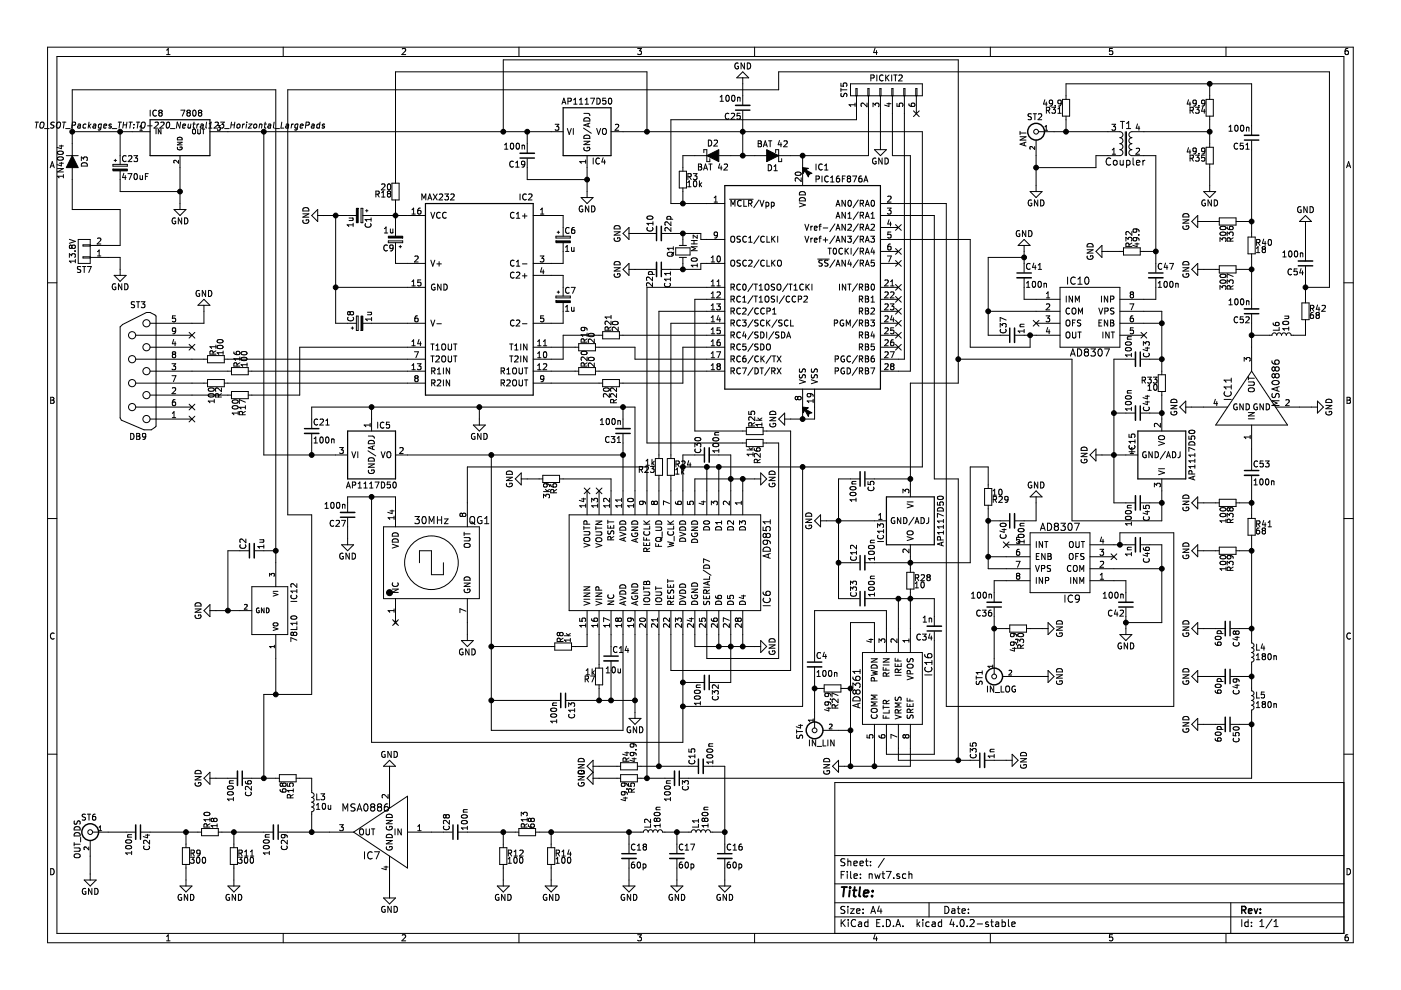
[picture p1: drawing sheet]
<svg xmlns="http://www.w3.org/2000/svg" width="297mm" height="210mm" viewBox="0 0 297 210" stroke-linecap="round" stroke-linejoin="round" font-family="sans-serif">
<g fill="none" stroke="#000" stroke-width=".21">
<path d="M10.1 10h276.8v189.9h-276.8zM12.1 12h272.8v185.9h-272.8zM35.3 11.6h.8M35.3 10.6l.4-.3v1.3M60 10v2M85.3 10.4l.5-.1 .2 .3-.8 1h.8M110 10v2M135.2 10.3h.8l-.4 .5h.3l.1 .2-.1 .4-.2 .2-.5-.2M156.5 13.4a.59 .59 0 0 0-.7 .6 .59 .59 0 0 0 .7 .5l.1-.4h-.3M157.5 16.5v5.8M157.5 15.2l1.2 1.3h-2.5zM157.8 13.4v1.2l-.7-1.2v1.2"/>
<path d="M158.4 13.4a.64 .64 0 0 1 .8 .6 .64 .64 0 0 1-.8 .6zM160 10v2M178.3 17.6v.7h.6v-.7h.5l.2 .2-.2 .5M178.3 18.7v.7M178.3 19h1.3M178.3 19.8v.6h.5a.54 .54 0 0 1 .6-.6l.2 .2-.1 .5M180.3 17.8h15.3v2.5h-15.3zM184.6 16.6l.6-.1 .1-.5-.7-.1v1.3M185.5 10.2l-.3 .9h.8M185.8 10.7v.9M185.9 15.9v1.3M187.2 16a.56 .56 0 0 0-.7 .5 .56 .56 0 0 0 .7 .5"/>
<path d="M187.8 15.9v1.3M188 16.4l.5 .8M188.5 15.9l-.7 .7M189.1 15.9v1.3M189.5 15.9h.7M189.8 15.9v1.3M190.6 16l.5-.1 .2 .3-.8 1h.8M210 10v2M235.9 10.3h-.6l-.1 .6 .6-.1 .1 .5-.2 .3-.5-.2M256.5 17.8v3.3M259.9 10v2M285.8 10.3h-.4l-.2 .3v.7l.2 .3 .4-.2 .1-.4-.1-.2h-.4l-.2 .2"/>
<path d="M7.5 25.9h.7M7.8 25.9l-.2 1.3M8.6 26.1l.5-.2a.73 .73 0 0 1 .2 .8 .73 .73 0 0 1-.6 .5 .84 .84 0 0 1-.1-1.1zM9.5 27.3h.9M10.6 35.6l.5-1.3 .4 1.3M10.8 35.2h.6M11.5 25.9h-.6l-.1 .5a.48 .48 0 0 1 .6 .6l-.2 .2-.5-.1M12.1 26.1l.5-.2a.73 .73 0 0 1 .2 .8 .73 .73 0 0 1-.6 .5 .84 .84 0 0 1-.1-1.1zM12.2 35.7h1.2l-1.2 .8h1.2M12.2 33.4a.76 .76 0 0 1 1.2 .3 .74 .74 0 0 1-1.2-.1zM12.2 32.2a.76 .76 0 0 1 1.2 .3 .74 .74 0 0 1-1.2-.2zM12.6 30.9h.8"/>
<path d="M12.6 34.6h.8M13 34.4v.8l-.9-.3M13 30.8v.7l-.9-.3M13.3 25.9h.7M13.4 37.4h-1.2l.3 .3M13.4 37v.7M13.6 25.9l-.2 1.3M13.9 27.3h1M14 33h2.6M15.3 26.6l.6-.1 .1-.5-.6-.1-.2 1.3M15.3 35.5v8.9h10.2v7.6h-6.4M15.3 27.9h16.5"/>
<path d="M15.3 33v-14h43.2v105.4M16.6 26.4h.4v.8M17.1 26.6l-.6 .1-.1 .3 .2 .2 .4-.1M17.2 34.1v-.8l.5 .4 .1-.4h.6l.1 .2-.1 .6M17.3 34.7a.69 .69 0 0 1 .8-.2 .69 .69 0 0 1 .4 .7h-1.3zM18.2 26.4l-.3-.1-.3 .3v.4l.2 .2 .4-.1M18.9 25.9l-.2 1.3M18.9 26.7l.3 .5M19.3 26.3l-.6 .5M19.8 26.4h.5l-.1 .8M20.3 26.6l-.5 .1-.1 .3 .1 .2 .5-.1M21.5 26.4l-.3-.1-.3 .3v.4l.1 .2 .4-.1"/>
<path d="M21.5 26.3l-.2 1.2h-.5M22 26.7l.6-.1-.1-.3-.4 .1-.1 .6 .1 .2 .4-.1M23.6 26.4l-.3-.1-.2 .3 .5 .2-.1 .3h-.4M23.8 27.3h1M23.9 34.9h3.1v.3h-3.1zM24.2 34h.5M24.5 33.8v.5M25.1 25.9h.7M25.4 25.9l-.2 1.3M25.5 27.9v7M25.5 36.2v4.4h12.7M26.1 26.5h.7"/>
<path d="M26.2 25.9l-.2 1.3M26.3 36.7l-.3 .9h.7M26.6 37.2v.9M26.7 33.1a.56 .56 0 0 0-.7 .5 .56 .56 0 0 0 .7 .5M26.9 25.9l-.2 1.3M27.1 36.8h.9l-.6 1.3M27.2 33.1l.5-.1 .3 .4-.8 .9h.8M27.3 25.9h.8M27.7 25.9l-.2 1.3M28.3 27v.2M28.4 33h.8l-.5 .5 .4 .1v.5l-.2 .2-.5-.2M28.4 26.4v.1"/>
<path d="M28.5 36.9l.2-.1a.67 .67 0 0 1 .4 .6 .67 .67 0 0 1-.4 .7l-.3-.5zM28.9 25.9h.7M29.3 25.9l-.2 1.3M29.6 27.6h.6M29.6 26.9l.3-.3v1M29.7 37.2v.8l.3 .1 .2-.1M30 26.1l.5-.2a.73 .73 0 0 1 .2 .8 .73 .73 0 0 1-.6 .5 .84 .84 0 0 1-.1-1.1zM30.2 37.2v.9M30.8 37.4h.5M31.3 26.7h.9M31.4 36.8h-.6v1.3M31.8 23.4v1.2"/>
<path d="M32.9 26l.5-.1 .2 .3-.9 1h.7M33.1 27.4v1M33.2 23.5a.56 .56 0 0 0-.8 .5 .56 .56 0 0 0 .8 .5M33.9 23.9l-.2-.2 .2-.3 .4 .1 .1 .2-.2 .2M33.9 23.9l-.2 .2v.4l.2 .1h.3l.2-.2-.1-.4-.1-.1M33.9 23.9h.3M34.1 26l.5-.1 .2 .3-.9 1h.8M34.1 27.4v1l-.5-1v1M35.4 26l.2-.1a.62 .62 0 0 1 .4 .7 .62 .62 0 0 1-.6 .5l-.2-.4zM36.1 27.3h1M37.6 30.2h1l-1 .5h1M37.7 31.2a.45 .45 0 0 0 .4 .6 .45 .45 0 0 0 .4-.6h-.3v.2"/>
<path d="M37.7 29.3a.55 .55 0 0 1 .6-.2 .55 .55 0 0 1 .3 .6h-1zM37.9 34v.6l-.8-.6-.3 .2 .1 .3M38.2 33v11.4M38.3 25.9l-.2 1.3-.5-1.3-.2 1.3M38.3 23.4h.9l-.6 1.2M38.7 26.7l.6-.1-.1-.3-.4 .1-.1 .6 .1 .2 .4-.1M39.9 23.9l-.3-.2 .3-.3 .4 .1v.2l-.2 .2M39.9 23.9l-.3 .2 .1 .4 .2 .1h.2l.2-.2v-.4l-.2-.1M39.9 23.9h.2M39.9 26.3v.8l.5-.1M40.5 26.3l-.2 .9M40.9 26.3h.5"/>
<path d="M40.9 27.4h.3l.2 .1 .1 .6-.3 .3-.3-.2zM41 23.5l.1-.1a.67 .67 0 0 1 .5 .6 .67 .67 0 0 1-.5 .6l-.2-.5zM41.1 25.9l-.1 1.1 .3 .2M41.8 26.3l-.1 .9M41.9 27.4v.8l.2 .2 .4-.2v-.8M42.2 26.3l-.4 .3M42.3 23.9l-.2 .2v.4l.2 .1h.3l.2-.2-.1-.4-.1-.1M42.3 23.9l-.2-.2 .2-.3 .4 .1 .1 .2-.2 .2M42.3 23.9h.3M42.6 26.4h.5l-.1 .8M42.8 27.4h.6M43.1 26.6l-.6 .1v.3l.1 .2 .4-.1"/>
<path d="M43.1 27.4v1M43.8 25.9l-.2 1.1 .2 .2M44.2 27.2h.7M44.4 26.2l.4-.3-.2 1.3M44.5 27.9h74.9M45.6 26l.5-.1 .2 .3-.9 1h.8M46.1 26.6h.6l-.3 .4h.2M46.6 27l.1 .1M46.7 27.1l-.1 .5-.5-.1M46.8 25.9h.8l-.6 .5 .4 .1v.4l-.3 .3-.5-.2M47.6 27.3h1M49 26.5h.7"/>
<path d="M49.1 25.9l-.2 1.3M49.8 25.9l-.2 1.3M50.4 26.4l.3-.1 .2 .3v.3l-.3 .3-.4-.2zM51.5 26.3l-.1 .9M51.8 26.3l-.4 .3M52.3 26.3l-.1 .9M52.3 25.9v.1M52.8 26.3h.6l-.8 .9h.7M53.9 26.4l.4-.1 .2 .3-.1 .3-.3 .3-.3-.2zM55 26.4h.5v.8M55 26.3l-.1 .9M55.9 27.9v68.6h17.8"/>
<path d="M56 26.3h.5M56.2 25.9l-.1 1.1 .3 .2M56.9 26.4h.5l-.1 .8M57.4 26.6l-.6 .1v.3l.1 .2 .5-.1M58.1 25.9l-.1 1.1 .1 .2M58.3 27.3h1M59.7 25.9l-.1 1.3h.6M60.7 26.4h.5l-.1 .8M61.2 26.6l-.6 .1v.3l.1 .2 .4-.1M61.8 26.3l-.1 .9M62.2 26.3l-.4 .3M63.1 26.4l-.3-.1-.3 .3 .1 .5h.5"/>
<path d="M63.2 26.3l-.2 1.2h-.5M63.7 26.7l.6-.1-.2-.3-.3 .1-.2 .6 .2 .2 .4-.1M64.8 26.6l.7-.1 .1-.5-.7-.1-.2 1.3M66.1 26.4h.5l-.1 .8M66.6 26.6l-.5 .1-.1 .3 .1 .2 .5-.1M67.8 26.4l-.3-.1-.3 .3v.5h.5M67.9 25.9l-.2 1.3M68.8 26.4l-.3-.1-.2 .3 .5 .2v.3h-.5M80.9 39.1l.5-.1 .2 .3-.8 1h.8M82.2 39.1l.2-.1a.67 .67 0 0 1 .5 .6 .67 .67 0 0 1-.5 .7l-.3-.5zM83.1 38.8h1.5v3.6h-1.5zM106.7 27.9v-15.2h96.5v68.5h-10.2v24.2"/>
<path d="M107 31.6h.7M107 30.7l.3-.3v1.2M108.3 30.5l.2-.1a.67 .67 0 0 1 .4 .6 .67 .67 0 0 1-.4 .6l-.3-.5zM108.8 34.3a.56 .56 0 0 0-.7 .5 .56 .56 0 0 0 .7 .5M109.3 34.5l.4-.3v1.2M109.3 35.4h.8M109.5 30.5l.2-.1a.67 .67 0 0 1 .4 .6 .67 .67 0 0 1-.4 .6l-.3-.5zM110.7 30.9l.2-.1h.3v.8M110.7 30.8v.8M111.3 34.7l-.3 .3-.3-.1-.1-.6 .4-.1 .3 .2-.1 .7-.3 .3h-.2M111.8 33.6v4.5h12.7M111.8 27.9v4.6"/>
<path d="M117.7 26.4h.8l-.4 .4 .3 .1v.6l-.1 .1-.6-.1M119.1 22.1l.4-1.3 .5 1.3M119.3 21.7h.6M120.3 27.2l.4 1.3 .4-1.3M120.4 21.5l.6-.1 .1-.5-.7-.1v1.3M121.6 27.2v1.3M121.6 22.1h.7M121.6 21.2l.4-.4v1.3M122.8 21.2l.4-.4v1.3M122.8 22.1h.8M123.7 27.2l1.7 1.1M123.8 30h1.3l-1.3 .7h1.3"/>
<path d="M123.8 24l1.1 .1 .2 .4M123.8 28.9a.69 .69 0 0 1 .8-.2 .69 .69 0 0 1 .5 .6h-1.3zM123.8 25.2a.69 .69 0 0 1 .8-.2 .69 .69 0 0 1 .5 .7h-1.3zM123.8 31.3a.59 .59 0 0 0 .6 .7 .59 .59 0 0 0 .6-.7l-.5-.1v.3M124.1 22.1h.7M124.1 21.2l.3-.4v1.3M124.2 34.3h-1.3l.4 .3M124.2 33.9v.7M124.5 33v8.9M124.7 26.2v.6M125.1 26.1l-1.3 .4 1.3 .4M125.2 20.8h.8l-.5 1.3"/>
<path d="M125.8 33.5v1.3M126.5 27.2l.4 1.3 .4-1.3M126.6 20.8a.64 .64 0 0 1 .7 .7 .64 .64 0 0 1-.7 .6zM127.1 33.6a.56 .56 0 0 0-.8 .5 .56 .56 0 0 0 .8 .6M127.8 27.4l.2-.2 .4 .1 .2 .8a.42 .42 0 0 1-.3 .4 .42 .42 0 0 1-.4-.1l-.2-.3zM127.9 33.4l-.3 .9h.8M128.2 33.9v.9M128.4 20.8h-.6v.6h.6v.6l-.1 .1-.5-.1M129.1 20.9l.2-.1a.67 .67 0 0 1 .4 .7 .67 .67 0 0 1-.4 .6l-.3-.5zM129.6 27.9h66v71.1h-51.1l.7-.9-.2-.4-.5 .1M130.5 26.5l.4-.1 .3 .3-.8 .9h.8M137.2 27.9v-12.7h-53.3v23.6"/>
<path d="M144 36.3h1.5v3.6h-1.5zM144.8 39.9v3.3M145.8 39.6h.7M145.8 38.7l.4-.4v1.3M145.8 37.5l.7-.1v-.5l-.7-.1v1.3M146.2 37.5l.4 .6M147 36.8h.8l-.5 .5 .4 .1v.6l-.2 .1-.5-.1M147.1 38.4l.2-.1a.67 .67 0 0 1 .4 .7 .67 .67 0 0 1-.4 .6l-.3-.5zM148.1 34.8h.4l.2 .2-.2 .4 .2 .1 .1 .3-.2 .2h-.5zM148.1 35.4h.4M148.3 38.3v1.3M148.4 39.1l.4 .5"/>
<path d="M148.8 38.7l-.5 .5M149.2 36l.4-1.2 .4 1.2M149.2 32.4v-.7h.7v2.6h.6v-.7M149.3 35.7h.6M149.9 33h-5.1v3.3M150.2 29.7a.64 .64 0 0 1 .7 .6 .64 .64 0 0 1-.7 .7zM150.3 34.8h.7M150.6 34.8v1.2M151.4 29.8l.5-.1 .2 .4-.8 .9h.8M152.4 33h10.2M152.6 34.7l-.3 .9h.8M152.7 21.5h.7"/>
<path d="M152.7 20.6l.3-.4v1.3M152.9 35.2v.8M153.5 34.9l.5-.1 .3 .3-.8 .9h.8M154 20.3l.2-.1a.67 .67 0 0 1 .4 .6 .67 .67 0 0 1-.4 .7l-.3-.5zM154.5 24.1a.56 .56 0 0 0-.7 .5 .56 .56 0 0 0 .7 .6M155 24.1l.5-.1 .2 .4-.7 .9h.7M155.2 20.3l.2-.1a.67 .67 0 0 1 .4 .6 .67 .67 0 0 1-.4 .7l-.3-.5zM156.4 20.6v.9M156.4 20.7l.2-.1 .3 .1v.8M156.9 24h-.6v.6h.6v.6l-.2 .1-.4-.1M157.5 23.5v9.5M160.8 29.9h.4l.2 .2-.2 .3 .2 .2 .1 .3-.3 .2h-.4z"/>
<path d="M160.8 30.4h.4M161.8 31.1l.4-1.2 .5 1.2M162 30.7h.6M162.9 34.9a.64 .64 0 0 1 .7 .7 .64 .64 0 0 1-.7 .6zM162.9 29.9h.7M163.3 29.9v1.2M164.1 35.3l.4-.4v1.3M164.1 36.2h.7M164.5 32.4v-.7h.6v2.6h.6v-.7M165.3 29.8l-.3 .9h.8M165.6 30.3v.8M166.2 30l.5-.1 .2 .3-.8 .9h.8"/>
<path d="M168.6 36.7a.76 .76 0 0 1 1.3 .2 .74 .74 0 0 1-1.3-.1zM169.9 37.7v.8l-.9-.8-.4 .2 .1 .5M170.2 33v6.3M173 38l.6-.1 .1-.5-.7-.1v1.3M173 34.8v1.2M174.3 37.3v1.3M174.3 34.9a.56 .56 0 0 0-.7 .5 .56 .56 0 0 0 .7 .5M174.8 36h.8M174.8 35.1l.4-.3v1.2M175.6 37.4a.56 .56 0 0 0-.8 .5 .56 .56 0 0 0 .8 .6M176.1 38.6h.7M176.1 37.7l.4-.4v1.3"/>
<path d="M177.9 37.3l-.3 .1-.2 .2-.1 .7 .3 .3 .4-.1-.1-.6-.3-.1-.3 .2M178.6 37.9h.4M179.2 37.3h-.6v1.3M179.9 37.9l-.3 .2 .1 .4 .2 .1h.2l.2-.3v-.3l-.2-.1M179.9 37.9l-.3-.3 .3-.3 .4 .1v.2l-.2 .3M179.9 37.9h.2M180.8 37.3h.8l-.5 1.3M181.3 21.9v.7M181.3 22.2h-1.3l.4 .4M181.5 20.3v-1.5h.2v1.5M181.6 20.3v5.1h-39.4v17.8h11.5M182.7 37.3l-.4 .1-.2 .2v.7l.2 .3 .4-.1v-.6l-.4-.1-.2 .2"/>
<path d="M183.2 38.6l.4-1.3 .4 1.3M183.3 38.2h.6M183.8 21.9v.7l-.9-.7-.3 .2 .1 .5M184 20.3v-1.5h.3v1.5M184.1 20.3v12.7h-19M185.1 22.6v-.7l.5 .4 .1-.4h.5l.2 .2-.2 .5M185.4 31.7h2.5l-1.2 1.3zM185.7 33.6a.59 .59 0 0 0-.7 .5 .59 .59 0 0 0 .7 .6l.1-.5h-.3M186.5 20.3v-1.5h.3v1.5M186.7 20.3v11.4M187 33.5v1.3l-.7-1.3v1.3M187.6 33.5a.64 .64 0 0 1 .8 .6 .64 .64 0 0 1-.8 .7z"/>
<path d="M188 22h.9M188.5 21.8v.8l-.9-.3M189.1 20.3v-1.5h.2v1.5M189.2 20.3v12.7h3.8v45.7h-6.3M190.2 21.9v.6l.6 .1v-.7h.5l.1 .2-.1 .5M191.6 20.3v-1.5h.3v1.5M191.7 20.3v55.9h-5M192.7 22l.1 .3 .2 .2 .7 .1 .3-.3-.1-.4-.7 .1v.3l.2 .3M193.7 23.5l1.2 1.2M194.2 20.3v-1.5h.2v1.5M194.3 20.3v3.8M194.9 23.5l-1.2 1.2"/>
<path d="M216.3 29h1.2l-1.2 .7h1.2M216.3 27.8v.8M216.3 28.2h1.2M217.2 30.3v.5M217.5 30.1l-1.2 .5 1.2 .4M218.7 24.2h-.6l-.1 .4a.54 .54 0 0 1 .6 .7l-.1 .1-.5-.1M219.1 24.1h.7M219.4 31.1v.6l-.7-.6-.3 .1 .1 .4M219.4 24.1v1.3M219.7 29.7v10.9M220.2 24.2l.4-.1 .3 .4-.8 .9h.8M220.2 27.9h17.2a.63 .63 0 0 1 .7 .7 .63 .63 0 0 1-.7 .6 .63 .63 0 0 1 .7 .6 .63 .63 0 0 1-.7 .7 .63 .63 0 0 1 .7 .6 .63 .63 0 0 1-.7 .6 .63 .63 0 0 1 .7 .7 .63 .63 0 0 1-.7 .6h-5v2.5h-12.7"/>
<path d="M221.5 21.1l-.3 1h.8M221.5 26.9l.3-.3v1M221.5 27.6h.6M221.8 21.6v.9M221.9 23.4l.6-.1v-.5l-.6-.1v1.3M222.2 23.4l.4 .6M223 22.7h.8l-.4 .5 .3 .1v.6l-.1 .1-.6-.1M223.2 21.8l-.3 .2-.3-.1-.1-.6 .4-.1 .3 .3-.1 .7-.3 .3h-.2M223.7 22.4v.1M224.3 24h.7M224.3 23.1l.3-.4v1.3M225 21.8l-.2 .2-.4-.1-.1-.6 .5-.1 .2 .3v.7l-.4 .3h-.2"/>
<path d="M225.3 21.1h1.5v3.5h-1.5zM226 21.1v-3.3h39.4v10.9M226 24.6v3.3M235.5 33.6a.72 .72 0 0 0-1 .5 .72 .72 0 0 0 .7 .9l.3-.1M235.7 26.4h.8l-.4 .4 .4 .1v.6l-.2 .1-.6-.1M235.8 31.8l.4-.4v1.3M235.8 32.7h.7M236.1 34.1l.2-.1 .5 .1 .1 .6-.2 .2-.4 .1-.2-.1zM237.5 34l.1 .9 .3 .1 .3-.1M237.5 25.7h.9M238 25.7v1.6M238.2 34v1"/>
<path d="M238.6 27.9v5.1M238.8 26.2l.5-.5v1.6M238.8 27.3h.9M238.8 27.9v5.1M238.9 34.1l.4-.1 .3 .3-.2 .6h-.5M238.9 34v1.5M240.2 33.5v1.3l.3 .2M240.9 31.5l.5-.1 .2 .4-.8 .9h.8M240.9 34.5l.8-.2-.1-.2-.4-.1-.3 .2 .1 .7h.6M241.2 26.3l-.3 .9h.8M241.5 26.8v.8M242.3 34v1"/>
<path d="M242.7 34l-.4 .3M252 21.1l-.3 1h.8M252 31.3l-.3 .9h.8M252.3 21.6v.9M252.3 31.8v.8M252.3 23.4l.6-.1 .1-.5-.7-.1v1.3M252.3 33.6l.6-.1 .1-.5-.7-.1v1.3M252.6 23.4l.4 .6M252.6 33.6l.4 .6M253.5 22.7h.7l-.4 .5 .4 .1v.6l-.2 .1-.5-.1M253.5 32.9h.7l-.4 .5 .4 .1v.5l-.2 .2-.5-.2M253.6 21.8l-.2 .2-.4-.1v-.6l.4-.1 .2 .3v.7l-.3 .3h-.3"/>
<path d="M253.6 31.9l-.2 .3-.4-.1v-.6l.4-.1 .2 .2v.7l-.3 .3h-.3M254.2 22.4v.1M254.2 32.5v.1M255 22.7l-.2 .9h.7M255.3 23.2v.8M255.4 32.9h-.6v.6h.6v.5l-.2 .2-.4-.2M255.5 21.8l-.3 .2-.3-.1-.1-.6 .4-.1 .3 .3-.1 .7-.3 .3h-.2M255.5 31.9l-.3 .3-.3-.1-.1-.6 .4-.1 .3 .2-.1 .7-.3 .3h-.2M255.7 31.2h1.5v3.6h-1.5zM255.7 21.1h1.5v3.5h-1.5zM256.5 27.9h-16.5a.63 .63 0 0 0-.7 .7 .63 .63 0 0 0 .7 .6 .63 .63 0 0 0-.7 .6 .63 .63 0 0 0 .7 .7 .63 .63 0 0 0-.7 .6 .63 .63 0 0 0 .7 .6 .63 .63 0 0 0-.7 .7 .63 .63 0 0 0 .7 .6h5.1v24.8M256.5 24.6v6.6"/>
<path d="M256.5 34.8v5.8M260.6 27.8h.7M260.6 26.9l.3-.3v1.2M261.9 26.7l.2-.1a.67 .67 0 0 1 .4 .6 .67 .67 0 0 1-.4 .6l-.3-.5zM262.4 30.5a.56 .56 0 0 0-.7 .5 .56 .56 0 0 0 .7 .5M263.1 26.7l.2-.1a.67 .67 0 0 1 .4 .6 .67 .67 0 0 1-.4 .6l-.3-.5zM263.6 30.4h-.6l-.1 .5h.7v.6l-.2 .1-.5-.1M264.1 31.6h.8M264.1 30.7l.4-.3v1.2M264.3 27.1l.2-.1h.3v.8M264.3 27v.8M265.4 29.8v20.5"/>
<path d="M285.5 35.6l.4-1.3 .5 1.3M285.6 35.2h.6M10.1 60h2M14.7 54.6v-.8l.5 .4 .1-.4h.5l.2 .2-.2 .6M14.7 50.7l1.3 .5-1.3 .4M15.2 52.2l-.2-.2-.3 .2 .1 .4 .2 .1 .2-.3M15.2 52.2l.3-.2h.3l.2 .2v.2l-.3 .3-.3-.1-.2-.2M15.2 52.2v.2M15.8 53.2h.2M16 55.4h-1.3l.4 .3M16 55v.7M16.6 50.8h2.5v5h-2.5z"/>
<path d="M17.1 56.6h-.6v.4a.54 .54 0 0 1 .6 .7l-.2 .1-.5-.1M17.5 56.5h.7M17.9 56.5v1.3M18.5 56.5h.9l-.6 1.3M19.1 54.6h6.4v3.8M19.1 54.5h-1.5v.2h1.5M19.1 51.9h-1.5v.3h1.5M20.7 54.3h.7M20.7 50.6l.5-.1 .2 .3-.8 .9h.8M20.7 53.4l.3-.4v1.3M24.2 58.4h2.5l-1.2 1.3zM36.9 44.4h2.5l-1.2 1.3z"/>
<path d="M37.2 46.3a.59 .59 0 0 0-.7 .5 .59 .59 0 0 0 .7 .6v-.5h-.2M38.5 46.2v1.3l-.7-1.3v1.3M39.1 46.2a.64 .64 0 0 1 .7 .6 .64 .64 0 0 1-.7 .7zM64.2 45.3h1.3l-1.3 .7h1.3M64.3 46.7a.59 .59 0 0 0 .5 .7 .59 .59 0 0 0 .6-.7l-.5-.1v.2M64.4 44.1a.67 .67 0 0 1 .7 0 .67 .67 0 0 1 .4 .6h-1.3zM66.1 45.7l1.3-1.3v2.6zM67.4 45.7h8.2M71.2 45.7v22.8h4.4M74 46.2h.9M74.7 46.2l.2 .2-.1 .3-.8 .1M74.9 47.3v.7"/>
<path d="M74.9 47.7h-1.3l.4 .3M76.5 44.2h.4v3h-.4zM76.9 45.7h13.3M77.5 47.4a.56 .56 0 0 0 .5 .8 .56 .56 0 0 0 .6-.8M77.5 44.7h.5M77.8 44.4v.5M78.7 46.2v.7M78.7 46.6h-1.3l.4 .3M79.7 41.2l.6-.1 .1-.5-.7-.1v1.3M80 41.2l.4 .6M80.9 41.8h.7M80.9 40.9l.4-.4v1.3"/>
<path d="M81.5 49.4h.7M81.5 48.5l.4-.4v1.3M82.1 52a.56 .56 0 0 0-.7 .6 .56 .56 0 0 0 .7 .5M82.3 51.1h3.1v.4h-3.1zM82.4 41l-.3 .3 .1 .4 .2 .1h.2l.2-.3v-.3l-.2-.2M82.4 41l-.3-.2 .3-.3 .4 .1v.2l-.2 .2M82.4 41h.2M82.8 48.5v.8l.3 .1 .2-.1M83.3 48.5v.9M83.3 52.5l-.2 .2-.4-.1v-.6l.4-.1 .2 .3v.7l-.3 .3h-.3M83.9 51.5v4.3h6.3M83.9 42.4v7.7"/>
<path d="M84.6 52.3h.5M84.9 52v.5M87.3 45.4h.7M87.3 44.5l.4-.4v1.3M87.3 59.7l.4-.3v1.2M87.9 54.4l.5-.1 .3 .3-.8 .9h.8M89.1 44.1l-.3 .1-.2 .2v.7l.2 .3 .4-.1-.1-.6-.3-.1-.2 .2M89.2 59.4h-.6v.5h.6v.6l-.2 .1-.4-.1M89.4 42.4v-1.3l.5 .9 .4-.9v1.3M90.7 42.4l.4-1.3 .4 1.3M90.8 42h.6M91.3 55.2l.5 1.2 .4-1.2"/>
<path d="M91.3 45l.5 1.3 .4-1.3M91.9 41.1l.8 1.3M92.6 56h1M92.7 41.1l-.8 1.3M93.1 55.5v.9M93.1 41.2l.5-.1 .3 .4-.8 .9h.8M93.3 45.1a.56 .56 0 0 0-.7 .5 .56 .56 0 0 0 .7 .6M94.3 41.1h.8l-.5 .5 .4 .1v.6l-.2 .1-.5-.1M94.6 45.1a.56 .56 0 0 0-.8 .5 .56 .56 0 0 0 .8 .6M95.6 41.2l.5-.1 .2 .4-.8 .9h.8M109 45.1a.56 .56 0 0 0-.8 .5 .56 .56 0 0 0 .8 .6M109 55.3a.56 .56 0 0 0-.8 .5 .56 .56 0 0 0 .8 .5"/>
<path d="M109 57.8a.56 .56 0 0 0-.8 .5 .56 .56 0 0 0 .8 .5M109.5 46.3h.7M109.5 45.4l.4-.4v1.3M109.5 55.5l.4-.3v1.2M109.5 56.4h.7M109.5 57.8l.5-.1 .2 .4-.8 .9h.8M110.3 41.1v1.3M110.8 45.8h.9M110.8 56h.9M110.8 58.5h.9M111.2 45.3v1M111.2 58v1"/>
<path d="M111.6 41.2a.56 .56 0 0 0-.8 .5 .56 .56 0 0 0 .8 .6M112.1 41.2l.5-.1 .2 .4-.8 .9h.8M113.1 45.7h6.3v4.4M113.1 58.4h6.3v4.4M114.5 54.3h.8l-.4 .5 .4 .1v.5l-.2 .1-.6-.1M114.6 45.4h.7M114.6 44.5l.4-.4v1.3M114.9 56.7l-.3 1h.8M115.2 57.2v.9M117.9 50.1h3v.4h-3zM118.1 49.2h.5M118.4 49v.5"/>
<path d="M119.4 51.5v4.3h-6.3M119.9 52.4l.4-.4v1.3M119.9 53.3h.7M120.7 48.3a.56 .56 0 0 0-.8 .6 .56 .56 0 0 0 .8 .5M121.2 52.4v.8l.3 .1 .2-.1M121.7 52.4v.9M121.8 48.2l-.4 .1-.2 .2v.7l.2 .3 .4-.1v-.6l-.4-.1-.2 .2M123.2 41.9h2.5l-1.2 1.3zM123.5 43.7a.59 .59 0 0 0-.7 .6 .59 .59 0 0 0 .7 .6l.1-.5h-.3M124.8 43.7v1.2l-.7-1.2v1.2M125.4 43.7a.64 .64 0 0 1 .8 .6 .64 .64 0 0 1-.8 .6zM130.2 49.1h1.3l-1.3 .8h1.3"/>
<path d="M130.2 56.8h1.3l-1.3 .7h1.3M130.3 58.1a.59 .59 0 0 0 .5 .7 .59 .59 0 0 0 .6-.7l-.5-.1v.3M130.3 50.5a.59 .59 0 0 0 .5 .7 .59 .59 0 0 0 .6-.7l-.5-.1v.2M130.3 48.1a.69 .69 0 0 1 .7-.2 .69 .69 0 0 1 .5 .6h-1.3zM130.3 55.7a.69 .69 0 0 1 .7-.2 .69 .69 0 0 1 .5 .7h-1.3zM132.1 57.1l1.3-1.3v2.6zM133.4 48.2v2.6l-1.3-1.3zM133.4 49.5h5.7M133.4 57.1h5.8M137.2 46a.76 .76 0 0 1 1.2 .2 .74 .74 0 0 1-1.2-.1zM137.3 48.2a.56 .56 0 0 0 .5 .8 .56 .56 0 0 0 .5-.8M137.5 58.2h1.2"/>
<path d="M137.5 58.2v-.4l.2-.2 .6 .1v.5M138.3 60v.7l-.9-.7-.3 .2 .1 .5M138.3 58.7v.8l-.9-.8-.3 .3 .1 .5M138.4 47.4h-1.2l.3 .3M138.4 47v.7M140.2 49.5h8.4v1.3h5.1M141.4 46.5h1.3M141.5 46.5l-.1-.4 .2-.2 .6 .1v.5M141.5 53.7l.8-.2a.42 .42 0 0 1 .4 .2 .42 .42 0 0 1 0 .4l-.4 .2h-.6l-.2-.3zM142.1 57.6v.7M142.1 58.8v.8M142.1 59.2h-1.2l.3 .4"/>
<path d="M142.1 58h-1.2l.3 .3M142.2 48.3v.7l-.9-.7-.3 .2 .1 .5M142.2 47v.8l-.9-.8-.3 .3 .1 .5M142.7 53.7l-.3 .4M142.8 52.6h-1.3l.3 .4M142.8 52.3v.7M142.9 53.4l-.2 .3M143.3 52.5h3v1.6h-3zM144 54.6h1.5M144 52h1.5M144.8 49.5v2.5M144.8 54.6v2.5"/>
<path d="M146.6 51h1.2M146.6 51.7h1.2M146.6 54.9a.76 .76 0 0 1 1.2 .2 .74 .74 0 0 1-1.2-.1zM147.1 51v.7M147.8 52.3h-1.2l.8 .4-.8 .5h1.2M147.8 49.9v.6l-.8-.6v.6M147.8 55.9v.7M147.8 56.3h-1.2l.3 .3M150.8 55.5h.7M150.8 54.6l.4-.3v1.2M150.8 59.7l.4-.3v1.2M151.4 42.9h.7"/>
<path d="M151.4 41.9l.4-.3v1.3M152 59.7l.4-.3v1.2M152.1 54.4l.2-.1a.67 .67 0 0 1 .4 .6 .67 .67 0 0 1-.4 .6l-.3-.4zM152.1 49.7l-.2 .3-.4-.1v-.6l.4-.1 .2 .2v.8l-.3 .3h-.3M153.7 55.8h-5.1v1.3h-8.3M154.7 42.2h5M155 55.3l.2-.1h.4l.2 .8a.42 .42 0 0 1-.2 .4 .42 .42 0 0 1-.5 0l-.2-.4zM155 43.7v-1.2l.4 .9 .4-.9v1.2M155 50.3l.2-.2h.4l.2 .8a.42 .42 0 0 1-.2 .4 .42 .42 0 0 1-.5 0l-.2-.4zM157 55.2h-.6l-.1 .4a.54 .54 0 0 1 .6 .7l-.2 .1h-.4M157 50.1h-.6l-.1 .5a.54 .54 0 0 1 .6 .6l-.2 .2-.4-.1M157.1 42.6a.56 .56 0 0 0-.7 .5 .56 .56 0 0 0 .7 .5"/>
<path d="M157.7 42.5v1.2h.6M158.2 55.3a.56 .56 0 0 0-.7 .5 .56 .56 0 0 0 .7 .5M158.2 50.2a.56 .56 0 0 0-.7 .5 .56 .56 0 0 0 .7 .5M158.7 43.1h.6l.1-.5-.7-.1v1.2M158.7 55.3l.5-.1 .3 .3-.8 .9h.8M158.7 51.4h.8M158.7 50.4l.4-.3v1.3M159 43.1l.4 .6M160.9 42.4l-1.1 1.6M160.9 50l-1.1 1.7M160.9 55.1l-1.1 1.6M161.1 42.5l.4 1.2 .5-1.2"/>
<path d="M162 55.3a.56 .56 0 0 0-.7 .5 .56 .56 0 0 0 .7 .5M162 50.2a.56 .56 0 0 0-.7 .5 .56 .56 0 0 0 .7 .5M162.4 43l.4-.1 .2 .2-.1 .6h-.5M162.4 42.9v1.2M162.6 55.2v1.2h.6M162.6 50.1v1.3h.6M163.5 43l.4-.1 .3 .2-.2 .6h-.5M163.5 42.9v1.2M163.6 50.1v1.3M163.6 55.2v1.2M163.8 50.6l.5 .8M163.8 55.7l.5 .7"/>
<path d="M164.3 50.1l-.7 .7M164.3 55.2l-.7 .7M164.9 55.3l.2-.1h.4l.2 .8a.42 .42 0 0 1-.2 .4 .42 .42 0 0 1-.5 0l-.2-.4zM164.9 50.1v1.3M169.5 43l1.3 .5-1.3 .4M169.5 40.8a.69 .69 0 0 1 .8-.1 .69 .69 0 0 1 .5 .6h-1.3zM169.5 42.1a.69 .69 0 0 1 .8-.2 .69 .69 0 0 1 .5 .7h-1.3zM170.7 47.5l.4 1.3 .4-1.3M170.7 50.1l.4 1.3 .4-1.3M171.9 48v.8M171.9 50.5v.9M172.3 48l-.4 .2"/>
<path d="M172.3 50.5l-.4 .2M172.7 48.4l.5-.1v-.3h-.4l-.1 .1v.6h.5M172.7 50.9l.5-.1v-.2l-.4-.1-.1 .2v.6h.5M173.4 54.9h2.4M173.6 48h.5M173.6 50.5h.5M174.1 47.5l-.3 .2v1.1M174.1 50.1l-.3 .2v1.1M174.3 55.2h-.6v.4a.54 .54 0 0 1 .6 .7l-.2 .1h-.5M174.5 48.3h1M174.5 50.9h1M175 50.4v1"/>
<path d="M175.6 55.2h-.7v.4a.54 .54 0 0 1 .6 .7l-.2 .1h-.5M175.6 52.6h.7M175.9 52.6v1.3M176.7 52.7l.2-.1a.67 .67 0 0 1 .5 .7 .67 .67 0 0 1-.5 .6l-.3-.5zM177 47.5l-1.1 1.6M177 50l-1.1 1.7M177 55.1l-1.1 1.6M177.3 43.7l.4-1.2 .4 1.2M177.3 46.3l.4-1.3 .4 1.3M177.3 48.8l.4-1.3 .4 1.3M177.3 51.4l.4-1.3 .4 1.3M177.3 56.4l.4-1.2 .4 1.2"/>
<path d="M177.4 43.4h.6M177.4 45.9h.6M177.4 48.4h.6M177.4 51h.6M177.4 56.1h.6M178.6 52.7a.56 .56 0 0 0-.7 .5 .56 .56 0 0 0 .7 .6M179.2 52.6v1.3M179.2 42.5v1.2l-.7-1.2v1.2M179.2 45v1.3l-.7-1.3v1.3M179.2 47.5v1.3l-.7-1.3v1.3M179.2 50.1v1.3l-.7-1.3v1.3M179.2 55.2v1.2l-.7-1.2v1.2"/>
<path d="M179.4 53.2l.5 .7M179.7 50.1h.8l-.4 .5 .3 .1v.5l-.1 .2-.6-.2M179.8 46.3h.7M179.8 47.6l.5-.1 .2 .4-.8 .9h.8M179.8 45.4l.3-.4v1.3M179.9 42.6l.2-.1a.67 .67 0 0 1 .4 .6 .67 .67 0 0 1-.4 .6l-.3-.4zM179.9 52.6l-.7 .7M180.1 55.1l-.3 .9h.8M180.4 55.6v.8M180.4 52.6v1.3M182 42.4l-1.1 1.6M182 44.9l-1.1 1.7"/>
<path d="M182 47.5l-1.1 1.6M182 50l-1.1 1.7M182 52.5l-1.1 1.7M182 55.1l-1.1 1.6M182.4 45.7l.6-.1v-.5l-.6-.1v1.3M182.4 55.8l.6-.1v-.4l-.6-.1v1.2M182.4 43.1h.6v-.5l-.6-.1v1.2M182.4 48.2l.6-.1v-.5l-.6-.1v1.3M182.4 50.7h.6v-.5l-.6-.1v1.3M182.4 53.3l.6-.1v-.5l-.6-.1v1.3M182.7 43.1l.4 .6M182.7 45.7l.4 .6"/>
<path d="M182.7 48.2l.4 .6M182.7 50.7l.4 .7M182.7 53.3l.4 .6M182.7 55.8l.4 .6M183.5 43.7l.4-1.2 .4 1.2M183.5 46.3l.4-1.3 .4 1.3M183.5 48.8l.4-1.3 .4 1.3M183.5 51.4l.4-1.3 .4 1.3M183.5 53.9l.4-1.3 .4 1.3M183.5 56.4l.4-1.2 .4 1.2M183.6 43.4h.6M183.6 45.9h.6"/>
<path d="M183.6 48.4h.6M183.6 51h.6M183.6 53.5h.6M183.6 56.1h.6M184.6 50.1h.8l-.4 .5 .3 .1v.5l-.1 .2-.6-.2M184.7 46.3h.7M184.7 47.6l.5-.1 .2 .4-.8 .9h.8M184.7 45.4l.3-.4v1.3M184.8 42.6l.2-.1a.67 .67 0 0 1 .4 .6 .67 .67 0 0 1-.4 .6l-.3-.4zM185 52.5l-.3 1h.8M185.3 53v.9M185.3 55.2h-.6v.5h.6v.6l-.1 .1-.5-.1"/>
<path d="M186.7 50.8h19v22.8h12.7v-2.5M186.7 45.7h11.4v55.8h5.1v59.7M186.7 55.8h3.8M186.7 43.2h13.9v106.6h48.3v-36.8h-11.5v2.5M186.7 48.2h3.8M186.7 53.3h3.8M187.6 59.5l.5-.1 .2 .3-.8 .9h.8M188.1 44.1h.8l-.4 .5 .4 .1v.6l-.2 .1-.6-.1M188.1 54.3h.9l-.6 1.2M188.2 41.7l.5-.1 .2 .3-.8 1h.8M188.5 46.6l-.3 .9h.8M188.8 51.7l-.4 .1-.1 .2-.1 .8 .2 .2 .5-.1-.1-.6-.4-.1-.2 .2"/>
<path d="M188.8 47.1v.8M188.8 59.7l.4-.3v1.2M188.9 49.2h-.6l-.1 .6h.7v.5l-.2 .2-.5-.2M189.9 47.6l1.2 1.2M189.9 52.7l1.2 1.2M189.9 55.2l1.2 1.3M191.1 47.6l-1.2 1.2M191.1 52.7l-1.2 1.2M191.1 55.2l-1.2 1.3M216.2 48.9a.59 .59 0 0 0-.8 .6 .59 .59 0 0 0 .8 .6v-.5h-.2M217.1 54.6h-7.6v16.5h4.5M217.1 58.9v4.6h7.6"/>
<path d="M217.1 50.8l1.3 1.2h-2.5zM217.1 52v5.8M217.5 48.9v1.3l-.7-1.3v1.3M218.1 48.9a.64 .64 0 0 1 .7 .6 .64 .64 0 0 1-.7 .7zM218.4 56a.56 .56 0 0 0-.8 .5 .56 .56 0 0 0 .8 .5M218.4 40.6h2.5l-1.2 1.3zM218.7 42.4a.59 .59 0 0 0-.7 .6 .59 .59 0 0 0 .7 .6l.1-.5h-.3M219 59.8l.1-.1a.67 .67 0 0 1 .5 .6 .67 .67 0 0 1-.5 .6l-.2-.5zM219.2 55.8l-.3 .9h.8M219.5 56.3v.8M220 42.4v1.3l-.7-1.3v1.3M220.1 57.1h.7"/>
<path d="M220.1 56.2l.4-.4v1.3M220.2 59.8l.2-.1a.67 .67 0 0 1 .4 .6 .67 .67 0 0 1-.4 .6l-.3-.5zM220.6 42.4a.64 .64 0 0 1 .8 .6 .64 .64 0 0 1-.8 .7zM226.3 58.7v1.6M228 58.9a.72 .72 0 0 0-1.1 .5 .72 .72 0 0 0 .8 .9l.3-.2M228.5 59.2l.5-.5v1.6M230.1 58.9l.3-.2a.81 .81 0 0 1 .5 .8 .81 .81 0 0 1-.5 .8l-.3-.2-.1-.4zM230.5 53h1.3l-1.3 .7h1.3M230.5 54.3a.59 .59 0 0 0 .6 .7 .59 .59 0 0 0 .6-.7l-.5-.1v.3M230.5 51.9a.69 .69 0 0 1 .8-.2 .69 .69 0 0 1 .5 .6h-1.3zM233.6 53.3h4.6M233.6 52v2.6l-1.2-1.3z"/>
<path d="M238.2 52.5h3.6v1.6h-3.6zM238.7 51.1v-.8l.5 .4 .1-.3h.6l.1 .1-.1 .6M239.4 52.2l-.1-.6h-.5l-.1 .6h1.3M240 49.1v.8l-.9-.8-.4 .2 .1 .5M240 51.5l-.6 .4M240.6 51.7h.9M240.8 50.4l.2 .2-.1 .4h-.6l-.1-.4 .3-.2h.7l.3 .3v.3M240.8 48.5l.2 .3-.1 .3-.6 .1-.1-.4 .3-.3 .7 .1 .3 .3v.2M241.1 51.5v.8l-.9-.3M241.4 49.8h.1M241.8 53.3h3.3M245.1 58.9v4.6h-7.7"/>
<path d="M246.3 56a.56 .56 0 0 0-.7 .5 .56 .56 0 0 0 .7 .5M246.9 59.8l.2-.1a.67 .67 0 0 1 .4 .6 .67 .67 0 0 1-.4 .6l-.3-.5zM247.1 55.8l-.3 .9h.8M247.4 56.3v.8M248 55.8h.8l-.5 1.3M248.1 59.8l.2-.1a.67 .67 0 0 1 .4 .6 .67 .67 0 0 1-.4 .6l-.3-.5zM250.8 46.6h1.3l-1.3 .7h1.3M250.8 56.8h1.3l-1.3 .7h1.3M250.8 58.1a.59 .59 0 0 0 .6 .7 .59 .59 0 0 0 .6-.7l-.5-.1v.3M250.8 55.7a.69 .69 0 0 1 .8-.2 .69 .69 0 0 1 .5 .7h-1.3zM250.8 45.5a.69 .69 0 0 1 .8-.2 .69 .69 0 0 1 .5 .7h-1.3zM250.8 47.9a.59 .59 0 0 0 .6 .7 .59 .59 0 0 0 .6-.7h-.5v.2"/>
<path d="M253.9 57.1h4.6M253.9 45.7v2.5l-1.2-1.2zM253.9 55.8v2.6l-1.2-1.3zM253.9 47h4.6M255.2 40.6h2.5l-1.2 1.3zM255.5 42.4a.59 .59 0 0 0-.7 .6 .59 .59 0 0 0 .7 .6l.1-.5h-.3M256.8 42.4v1.3l-.7-1.3v1.3M257.4 42.4a.64 .64 0 0 1 .8 .6 .64 .64 0 0 1-.8 .7zM258.5 46.2h3.6v1.5h-3.6zM258.5 56.4h3.6v1.5h-3.6zM258.7 51.2v-.8l.4 .4 .1-.3h.6l.1 .1-.1 .6M258.7 59.5a.76 .76 0 0 1 1.2 .3 .74 .74 0 0 1-1.2-.1z"/>
<path d="M258.7 48.2a.76 .76 0 0 1 1.2 .2 .74 .74 0 0 1-1.2-.1zM258.7 49.4a.76 .76 0 0 1 1.2 .2 .74 .74 0 0 1-1.2-.1zM258.7 58.3a.76 .76 0 0 1 1.2 .3 .74 .74 0 0 1-1.2-.2zM260.2 48.1v.4l.3 .1 .7 .1 .3-.2-.2-.5-.6 .1v.4l.2 .2M260.2 50v-.8l.5 .4 .1-.4h.5l.2 .2-.2 .6M260.8 51.1v-.6h-.5l-.1 .6h1.3M261.5 58.6l-1.3-.5v.8M261.5 50.4l-.7 .4M262.1 57.1h3.3M262.1 47h3.3M264.6 50.3h1.5v3.5h-1.5zM265.4 53.8v11.7"/>
<path d="M266.4 52.6l.3-.3v1.3M266.4 53.6h.7M266.4 51.4h.6l.1-.5-.7-.1v1.2M266.7 51.4l.4 .6M267.8 52.8l-.2-.2 .2-.3 .5 .1v.2l-.2 .2M267.8 52.8l-.2 .3v.3l.2 .2h.3l.2-.3v-.3l-.2-.2M267.8 52.8h.3M267.9 50.7l-.3 .9h.8M268.2 51.2v.8M269 50.9l.1-.1a.67 .67 0 0 1 .5 .6 .67 .67 0 0 1-.5 .6l-.2-.4zM272 53.6l.3-.4v1.3M272 54.5h.7"/>
<path d="M273.3 53.3l.2-.1a.67 .67 0 0 1 .4 .6 .67 .67 0 0 1-.4 .7l-.3-.5zM273.8 57.1a.56 .56 0 0 0-.7 .5 .56 .56 0 0 0 .7 .6M274.5 53.3l.2-.1a.67 .67 0 0 1 .5 .6 .67 .67 0 0 1-.5 .7l-.3-.5zM275 57h-.6v.6h.6v.6l-.2 .1-.4-.1M275.7 53.6v.9M275.7 53.7l.2-.1 .3 .1v.8M275.8 43.9a.59 .59 0 0 0-.7 .5 .59 .59 0 0 0 .7 .6l.1-.5h-.3M275.8 56.9l-.2 1h.7M276.2 57.4v.9M276.8 47v8.3M276.8 56.5v7.7M276.8 45.7l1.3 1.3h-2.6z"/>
<path d="M277.1 43.8v1.3l-.7-1.3v1.3M277.8 43.8a.64 .64 0 0 1 .7 .7 .64 .64 0 0 1-.7 .6zM284.9 60h2M24.5 60.2a.59 .59 0 0 0-.7 .6 .59 .59 0 0 0 .7 .6l.1-.5h-.3M25.5 69.3l.5-.5 5.1-2.5h.7l1.3 .7v23.4l-1 .7h-1.6l-4.8-2-.2-.5zM25.8 60.2v1.2l-.7-1.2v1.2M26.4 60.2a.64 .64 0 0 1 .8 .6 .64 .64 0 0 1-.8 .6zM28.5 64h-.6v.5a.54 .54 0 0 1 .6 .6l-.2 .1h-.5M28.8 76.2h15.2M28.8 71.1h11.9M28.9 64h.7M29.3 64v1.2"/>
<path d="M29.9 64h.8l-.4 .5 .4 .1v.5l-.2 .1-.6-.1M31.8 78.7h17.3M31.8 73.6h8.9M36.5 77.1h.7l-.4 .5 .4 .1v.6l-.2 .1-.5-.1M36.5 79.7h.8l-.5 1.2M36.8 75.1l-.3-.2 .3-.3 .4 .1v.2l-.2 .2M36.8 75.1l-.3 .3 .1 .3 .2 .2h.2l.2-.3v-.4l-.2-.1M36.8 75.1h.2M36.8 72l-.3 .9h.8M37.1 72.5v.8M37.2 67h-.6l-.1 .6h.7v.5l-.2 .1-.5-.1M37.2 70l-.2 .3-.4-.1v-.6l.4-.1 .2 .2v.8l-.3 .3h-.3"/>
<path d="M40.1 73l1.2 1.2M40.1 70.5l1.2 1.2M41.3 70.5l-1.2 1.2M41.3 73l-1.2 1.2M42.3 61.6a.59 .59 0 0 0-.7 .6 .59 .59 0 0 0 .7 .6v-.5h-.2M43.2 64.7v3.8h-11.4M43.2 63.5l1.3 1.2h-2.5zM43.6 61.6v1.3l-.7-1.3v1.3M44 75.4h3.6v1.5h-3.6zM44.2 61.6a.64 .64 0 0 1 .7 .6 .64 .64 0 0 1-.7 .7zM45.2 75.1l-.1-.6-.5-.1-.1 .7h1.3M45.8 73.5h-1.3l.4 .4"/>
<path d="M45.8 74.4l-.6 .4M45.8 73.2v.7M46.1 72.2a.76 .76 0 0 1 1.2 .2 .74 .74 0 0 1-1.3-.1zM46.1 73.4a.76 .76 0 0 1 1.2 .2 .74 .74 0 0 1-1.3-.1zM47.3 74.4v.7M47.3 74.8h-1.3l.4 .3M47.6 76.2h42.6M49.1 77.9h3.5v1.6h-3.5zM49.6 74.6v.4l.3 .1 .7 .1 .3-.2-.2-.5-.6 .1v.4l.2 .2M50.2 77.6v-.6h-.5l-.1 .6h1.3M50.9 76.1h-1.3l.3 .3M50.9 76.9l-.7 .4"/>
<path d="M50.9 75.7v.7M51.2 74.7a.76 .76 0 0 1 1.2 .3 .74 .74 0 0 1-1.3-.2zM51.2 75.9a.76 .76 0 0 1 1.2 .3 .74 .74 0 0 1-1.3-.1zM52.4 77.3h-1.3l.4 .4M52.4 77v.7M52.6 78.7h37.6M71.2 60.9h19M73.8 67.3a.56 .56 0 0 0 .5 .7 .56 .56 0 0 0 .5-.7M74.2 66.3l.3-.2h.3l.2 .2v.2l-.3 .3-.3-.1-.2-.2M74.2 66.3l-.2-.2-.3 .2 .1 .4 .2 .1 .2-.3M74.2 66.3v.2M74.5 69.6h.5"/>
<path d="M74.7 69.3v.5M75.6 67h.3v3.1h-.3zM76.9 68.5h13.3M77.9 66.2h.9M78.7 66.2l.1 .2-.1 .3h-.8M78.8 67.3v.7M78.8 67.7h-1.3l.4 .3M87.3 78.4h.7M87.3 73.3h.7M87.3 72.4l.4-.4v1.3M87.3 77.5l.4-.4v1.3M87.3 60.6h.7"/>
<path d="M87.9 74.6h.8l-.5 1.3M88.5 77.1h.8l-.5 .5 .4 .1v.6l-.2 .1-.5-.1M88.5 67h-.3l-.2 .3-.1 .7 .3 .2 .4-.1-.1-.6-.3-.1-.3 .3M88.8 72l-.2 .9h.7M89.1 72.5v.8M90.2 73.6h-26.7v10.2h-10.9M91.3 67.9l.5 1.2 .4-1.2M91.3 75.5h.8M91.3 72.9h.8M91.5 78.7l.6-.1 .1-.5-.7-.1v1.3M91.7 72.9v1.3M91.7 75.5v1.2"/>
<path d="M91.8 78.7l.4 .6M92.2 60.3a.59 .59 0 0 0-.7 .6 .59 .59 0 0 0 .7 .5v-.4h-.2M92.4 75.6l.5-.1 .2 .3-.7 .9h.7M92.4 74.2h.7M92.4 73.3l.4-.4v1.3M92.6 68.6h1M92.7 78.4l.4-.4v1.3M92.7 79.3h.8M93.5 60.2v1.3l-.7-1.3v1.3M93.7 75.6l.2-.1h.4l.2 .8a.42 .42 0 0 1-.2 .4 .42 .42 0 0 1-.5 0l-.1-.4zM93.7 73.1l.2-.2 .4 .1 .2 .8a.42 .42 0 0 1-.2 .4 .42 .42 0 0 1-.5-.1l-.1-.3zM94 78v1.3"/>
<path d="M94.1 60.2a.64 .64 0 0 1 .7 .7 .64 .64 0 0 1-.7 .6zM95 75.5v1l.3 .2h.2l.2-.2v-1M95 72.9v1l.3 .3h.2l.2-.3v-1M95.3 78v1.3l-.7-1.3v1.3M96.2 75.5h.7M96.2 72.9h.7M96.5 72.9v1.3M96.5 75.5v1.2M106.2 78.7l.7-.1v-.5l-.7-.1v1.3M106.6 78.7l.4 .6M107.5 79.3h.7M107.5 78.4l.3-.4v1.3"/>
<path d="M108 75.5h.8M108 72.9h.8M108.4 72.9v1.3M108.4 75.5v1.2M108.7 78.2l.3-.2 .3 .1 .2 .7a.42 .42 0 0 1-.2 .4 .42 .42 0 0 1-.4 0l-.2-.4zM109 68a.56 .56 0 0 0-.8 .5 .56 .56 0 0 0 .8 .5M109.1 75.6l.5-.1 .3 .3-.8 .9h.8M109.1 73.3l.4-.4v1.3M109.1 74.2h.8M109.5 68l.5-.1 .2 .3-.8 .9h.8M110.1 78v1l.2 .3h.2l.3-.3v-1M110.4 72.9v1.3"/>
<path d="M110.4 75.5v1.2M110.8 68.6h.9M111.2 78h.7M111.6 78v1.3M111.7 72.9v1.3l-.7-1.3v1.3M111.7 75.5v1.2l-.7-1.2v1.2M113.1 78.7h9.6M113.1 73.6h9.6M114 78.4h.7M114 75.9h.7M114 72.4l.3-.4v1.3M114 74.9l.3-.3v1.3"/>
<path d="M114 77.5l.3-.4v1.3M114 73.3h.7M115.2 77.2l.5-.1 .2 .4-.8 .9h.8M115.2 73.3h.7M115.2 72.4l.4-.4v1.3M115.3 67h-.6l-.1 .6h.7v.5l-.2 .1-.5-.1M115.3 74.7l.2-.1a.67 .67 0 0 1 .4 .6 .67 .67 0 0 1-.4 .7l-.3-.5zM117.9 62.8h3v.4h-3zM118.1 61.9h.5M118.4 61.7v.5M119.4 64.1v4.4h-6.3M119.9 66h.7"/>
<path d="M119.9 65.1l.4-.4v1.3M120.7 61a.56 .56 0 0 0-.8 .5 .56 .56 0 0 0 .8 .6M121.1 60.9h.8l-.5 1.3M121.2 65.1v.8l.3 .1 .2-.1M121.7 65.1v.9M122.7 72.9h3.6v1.5h-3.6zM122.7 77.9h3.6v1.6h-3.6zM123.3 74.7a.76 .76 0 0 1 1.2 .2 .74 .74 0 0 1-1.3-.1zM123.7 69.4l.3 .2-.1 .4-.6 .1-.1-.5 .2-.2 .8 .1 .3 .3v.2M123.9 77.6l-.1-.6h-.5l-.1 .6h1.3M123.9 72.6l-.1-.7h-.5l-.1 .7h1.3M124.5 75.7v.8l-.9-.8-.4 .2 .1 .5"/>
<path d="M124.5 71h-1.3l.4 .3M124.5 70.6v.7M124.5 71.8l-.6 .4M124.5 76.9l-.6 .4M124.8 75.9a.76 .76 0 0 1 1.2 .3 .74 .74 0 0 1-1.3-.1zM124.8 70.9a.76 .76 0 0 1 1.2 .2 .74 .74 0 0 1-1.3-.1zM126 77v.8l-.9-.8-.4 .2 .1 .5M126 71.9v.8l-.9-.8-.4 .2 .1 .5M126.3 78.7h27.4M126.3 73.6h8.3v2.6h19.1M127.8 71.1h-8.4v5.1h-6.3M127.8 70.3h3.5v1.5h-3.5z"/>
<path d="M128.9 70v-.6h-.5l-.1 .6h1.3M129.6 68.1v.8l-1-.8-.3 .2 .1 .5M129.6 66.9v.7M129.6 69.3l-.7 .4M129.6 67.2h-1.3l.3 .4M129.9 68.3a.76 .76 0 0 1 1.2 .3 .74 .74 0 0 1-1.3-.2zM131.1 69.4v.7l-.9-.7-.4 .2 .1 .5M131.3 71.1h22.4M141 60.1a.56 .56 0 0 0 .5 .7 .56 .56 0 0 0 .5-.7M150.8 78.4h.7M150.8 68.2h.7M150.8 75.9h.7"/>
<path d="M150.8 70.8h.7M150.8 73.3h.7M150.8 60.6h.7M150.8 62.2l.4-.3v1.3M150.8 64.8l.4-.4v1.3M150.8 67.3l.4-.3v1.2M150.8 69.9l.4-.4v1.3M150.8 72.4l.4-.4v1.3M150.8 74.9l.4-.3v1.3M150.8 77.5l.4-.4v1.3M150.8 63.2h.7M150.8 65.7h.7"/>
<path d="M151.9 74.6h.9l-.6 1.3M151.9 64.4h.8l-.4 .5 .4 .1v.6l-.2 .1-.6-.1M152 60.6h.7M152 62l.5-.1 .2 .3-.8 1h.8M152.2 77.7l-.2-.3 .2-.3 .5 .1v.2l-.2 .3M152.2 77.7l-.2 .2 .1 .4 .1 .1h.3l.2-.3v-.3l-.2-.1M152.2 77.7h.3M152.3 66.9l-.3 .9h.8M152.6 72l-.4 .1-.1 .2-.1 .8 .2 .2 .5-.1-.1-.6-.4-.1-.2 .3M152.6 67.4v.8M152.7 69.5h-.6l-.1 .6h.7v.5l-.2 .2-.5-.2M153.7 73.6h-8.9v7.6h-13.5"/>
<path d="M153.7 68.5h-11.5v28.7M153.7 60.9h-16.5v33h21M153.7 63.5h-6.4v27.9h10.9M153.7 66h-14v31.2M155 71.1l.6-.1v-.5l-.6-.1v1.3M155 68.5l.6-.1v-.4l-.6-.1v1.2M155 76.1h.6v-.5l-.6-.1v1.2M155 73.6l.6-.1v-.5l-.6-.1v1.3M155 78.7l.6-.1v-.5l-.6-.1v1.3M155 60.9l.6-.1v-.5l-.6-.1v1.3M155 63.4h.6v-.5l-.6-.1v1.2M155 66l.6-.1v-.5l-.6-.1v1.3"/>
<path d="M155.3 60.9l.4 .6M155.3 63.4l.4 .6M155.3 66l.4 .6M155.3 68.5l.4 .6M155.3 71.1l.4 .6M155.3 73.6l.4 .6M155.3 76.1l.4 .6M155.3 78.7l.4 .6M157 68a.56 .56 0 0 0-.8 .5 .56 .56 0 0 0 .8 .5M157 75.6a.56 .56 0 0 0-.8 .5 .56 .56 0 0 0 .8 .5M157 73a.56 .56 0 0 0-.8 .6 .56 .56 0 0 0 .8 .5M157 78.1a.56 .56 0 0 0-.8 .5 .56 .56 0 0 0 .8 .6"/>
<path d="M157 60.3a.56 .56 0 0 0-.8 .6 .56 .56 0 0 0 .8 .5M157 70.5a.56 .56 0 0 0-.8 .5 .56 .56 0 0 0 .8 .5M157 62.9a.56 .56 0 0 0-.8 .5 .56 .56 0 0 0 .8 .5M157 65.4a.56 .56 0 0 0-.8 .5 .56 .56 0 0 0 .8 .6M157.4 67.9h.8l-.4 .4 .3 .1v.6l-.1 .1-.6-.1M157.4 78h.8l-.5 1.3M157.5 65.4l.5-.1 .2 .4-.8 .9h.8M157.5 64h.7M157.5 63.1l.3-.3v1.2M157.6 60.3l.2-.1a.67 .67 0 0 1 .4 .7 .67 .67 0 0 1-.4 .6l-.3-.5zM157.8 70.3l-.3 .9h.7M158.1 75.5h-.4l-.2 .3v.7l.2 .2 .4-.1v-.6h-.4l-.2 .2"/>
<path d="M158.1 70.8v.9M158.1 72.9h-.6v.6h.6v.6l-.1 .1-.5-.1M159.7 60.2l-1.1 1.6M159.7 62.7l-1.1 1.7M159.7 65.2l-1.1 1.7M159.7 67.8l-1.1 1.6M159.7 75.4l-1.1 1.6M159.7 70.3l-1.1 1.7M159.7 72.9l-1.1 1.6M159.7 77.9l-1.1 1.7M159.9 60.2h.7M159.9 62.8h.7"/>
<path d="M160.1 78a.64 .64 0 0 1 .7 .6 .64 .64 0 0 1-.7 .7zM160.2 60.2v1.3M160.2 62.8v1.2M160.7 67.9h-.6v.4a.54 .54 0 0 1 .6 .7l-.2 .1-.5-.1M160.7 73h-.6v.4a.54 .54 0 0 1 .6 .7l-.2 .1-.5-.1M160.7 70.4h-.6v.5a.54 .54 0 0 1 .6 .6l-.2 .2-.5-.1M160.8 75.6a.56 .56 0 0 0-.8 .5 .56 .56 0 0 0 .8 .5M160.8 65.4a.56 .56 0 0 0-.8 .5 .56 .56 0 0 0 .8 .6M161 61.5h.7M161 60.6l.3-.4v1.3M161 63.1l.3-.3v1.2M161 64h.7"/>
<path d="M161.2 78h.7M161.3 72.9a.64 .64 0 0 1 .7 .7 .64 .64 0 0 1-.7 .6zM161.3 70.4a.64 .64 0 0 1 .7 .6 .64 .64 0 0 1-.7 .7zM161.3 75.5v1.2M161.5 76l.5 .7M161.5 78v1.3M162 68a.56 .56 0 0 0-.8 .5 .56 .56 0 0 0 .8 .5M162 65.4a.56 .56 0 0 0-.7 .5 .56 .56 0 0 0 .7 .6M162 75.5l-.7 .7M162.2 63l.3-.2h.4l.1 .8a.42 .42 0 0 1-.2 .4 .42 .42 0 0 1-.4 0l-.2-.4zM162.4 60.3h.5l.1 .8a.42 .42 0 0 1-.2 .4 .42 .42 0 0 1-.4-.1l-.2-.3zM162.6 73.1l.2-.2 .4 .1 .1 .8a.42 .42 0 0 1-.2 .4 .42 .42 0 0 1-.4-.1l-.2-.3z"/>
<path d="M162.6 67.9v1.2M162.6 70.4v1.3M162.6 66l.6-.1 .1-.5-.7-.1v1.3M162.7 68.4l.6 .7M163.2 77.9l-1.1 1.7M163.3 67.9l-.7 .7M163.5 75.4l-1.1 1.6M163.6 78.7l.6-.1 .1-.5-.7-.1v1.3M163.7 75.5h.8M163.8 65.7l.4-.4v1.3M163.8 66.6h.7M163.9 78.7l.4 .6"/>
<path d="M164.1 70.3l-1.1 1.7M164.1 75.5v1.2M164.2 60.3h-.6v.4a.54 .54 0 0 1 .6 .7l-.2 .1-.5-.1M164.2 62.8h-.6v.5a.54 .54 0 0 1 .6 .6l-.2 .1h-.5M164.7 67.8l-1.1 1.6M164.8 75.5l.8 1.2M164.8 78l.8 1.3M164.8 60.4l.2-.2 .4 .1 .2 .8a.42 .42 0 0 1-.2 .4 .42 .42 0 0 1-.5-.1l-.2-.3zM164.8 62.8v1.2M165.1 70.4h-.6v.5a.54 .54 0 0 1 .6 .6l-.2 .2-.5-.1M165.6 75.5l-.8 1.2M165.6 78l-.8 1.3"/>
<path d="M165.7 70.4a.64 .64 0 0 1 .7 .6 .64 .64 0 0 1-.7 .7zM165.8 67.9h-.6l-.1 .4a.54 .54 0 0 1 .7 .7l-.2 .1-.5-.1M166.3 62.7l-1.1 1.7M166.8 71.7l.4-1.3 .4 1.3M166.9 71.3h.6M167 60.2l-1.1 1.6M167.1 68a.56 .56 0 0 0-.8 .5 .56 .56 0 0 0 .8 .5M167.2 60.2h.8M167.4 62.9a.56 .56 0 0 0-.7 .5 .56 .56 0 0 0 .7 .5M167.6 60.2v1.3M167.6 67.9v1.2h.6M168.3 61.5h.8"/>
<path d="M168.3 60.6l.4-.4v1.3M168.7 62.9a.56 .56 0 0 0-.8 .5 .56 .56 0 0 0 .8 .5M169.3 63.4h.6v-.5l-.6-.1v1.2M169.5 79.4v.6l.5 .1a.54 .54 0 0 1 .6-.6l.2 .2-.1 .4M169.5 78.2v.6l.5 .1a.54 .54 0 0 1 .6-.6l.2 .1-.1 .5M170.3 60.3a.56 .56 0 0 0-.7 .6 .56 .56 0 0 0 .7 .5M170.5 62.9l.5-.1 .2 .3-.8 .9h.8M170.9 60.2v1.3M171.1 60.8l.5 .7M171.6 60.2l-.7 .8M172.1 79.4v.6l.4 .1a.54 .54 0 0 1 .7-.6l.1 .2-.1 .4M172.1 78.2v.6l.4 .1a.54 .54 0 0 1 .7-.6l.1 .1-.1 .5"/>
<path d="M172.1 60.2v1.3M176.9 68.5l.6-.1 .1-.4-.7-.1v1.2M177.1 76.1h.6v-.5l-.6-.1v1.2M177.1 78.7l.6-.1v-.5l-.6-.1v1.3M178 60.2v1.3M178.8 67.9a.59 .59 0 0 0-.7 .6 .59 .59 0 0 0 .7 .5l.1-.4h-.3M179 78.1a.59 .59 0 0 0-.7 .5 .59 .59 0 0 0 .7 .6l.1-.5h-.3M179 75.5a.59 .59 0 0 0-.7 .6 .59 .59 0 0 0 .7 .6l.1-.5h-.3M179.3 60.2v1.3l-.7-1.3v1.3M179.4 69.1v-1.2l.5 .8 .4-.8v1.2M179.6 78a.64 .64 0 0 1 .7 .6 .64 .64 0 0 1-.7 .7zM179.7 60.2h.7"/>
<path d="M180.1 60.2v1.3M180.3 75.6a.56 .56 0 0 0-.7 .5 .56 .56 0 0 0 .7 .5M181.8 60.2l-1.1 1.6M181.8 67.8l-1.1 1.6M181.8 75.4l-1.1 1.6M181.8 77.9l-1.1 1.7M182.2 71.1l.6-.1 .1-.5-.7-.1v1.3M182.2 68.5l.6-.1 .1-.4-.7-.1v1.2M182.2 76.1h.6l.1-.5-.7-.1v1.2M182.2 73.6l.6-.1 .1-.5-.7-.1v1.3M182.2 78.7l.6-.1 .1-.5-.7-.1v1.3M182.2 60.9l.6-.1 .1-.5-.7-.1v1.3"/>
<path d="M182.2 63.4h.6l.1-.5-.7-.1v1.2M182.2 66l.6-.1 .1-.5-.7-.1v1.3M182.5 60.9l.4 .6M182.5 63.4l.4 .6M182.5 66l.4 .6M182.5 68.5l.4 .6M182.5 71.1l.4 .6M182.5 73.6l.4 .6M182.5 76.1l.4 .6M182.5 78.7l.4 .6M183.5 67.9h.4l.2 .2-.2 .3 .2 .2 .1 .3-.2 .2h-.5zM183.5 75.5h.4l.2 .2-.2 .4 .2 .1 .1 .3-.2 .2h-.5z"/>
<path d="M183.5 72.9h.4l.2 .3-.2 .3 .2 .1 .1 .3-.2 .3h-.5zM183.5 78h.4l.2 .2-.2 .4 .2 .1 .1 .3-.2 .3h-.5zM183.5 60.2h.4l.2 .3-.2 .3 .2 .2 .1 .3-.2 .2h-.5zM183.5 70.4h.4l.2 .2-.2 .4 .2 .1 .1 .3-.2 .3h-.5zM183.5 62.8h.4l.2 .2-.2 .4 .2 .1 .1 .3-.2 .2h-.5zM183.5 65.3h.4l.2 .2-.2 .4 .2 .1 .1 .3-.2 .3h-.5zM183.5 60.8h.4M183.5 63.4h.4M183.5 65.9h.4M183.5 68.4h.4M183.5 71h.4M183.5 73.5h.4"/>
<path d="M183.5 76.1h.4M183.5 78.6h.4M184.6 67.9h.8l-.4 .4 .3 .1v.6l-.1 .1-.6-.1M184.6 78h.9l-.6 1.3M184.7 65.4l.5-.1 .2 .4-.8 .9h.8M184.7 63.1l.3-.3v1.2M184.7 64h.7M184.8 60.3l.2-.1a.67 .67 0 0 1 .4 .7 .67 .67 0 0 1-.4 .6l-.3-.5zM185 70.3l-.3 .9h.8M185.3 75.5h-.4l-.2 .3v.7l.2 .2 .4-.1v-.6h-.4l-.2 .2M185.3 70.8v.9M185.3 72.9h-.6v.6h.6v.6l-.1 .1-.5-.1"/>
<path d="M186.7 73.6h3.8M186.7 71.1h3.8M186.7 68.5h3.8M186.7 60.9h3.8M186.7 63.5h3.8M186.7 66h3.8M187.6 77.2l.5-.1 .2 .4-.8 .9h.8M187.6 67.1l.5-.1 .2 .3-.8 .9h.8M187.6 74.7l.5-.1 .2 .3-.8 1h.8M187.6 69.6l.5-.1 .2 .4-.8 .9h.8M187.6 64.5l.5-.1 .2 .4-.8 .9h.8M187.6 72.1l.5-.1 .2 .4-.8 .9h.8"/>
<path d="M187.6 62l.5-.1 .2 .3-.8 1h.8M188.8 74.6h.8l-.5 1.3M188.8 64.4h.7l-.4 .5 .4 .1v.6l-.2 .1-.5-.1M188.8 60.6h.7M188.8 62l.5-.1 .2 .3-.7 1h.7M189.1 77.7l-.3-.3 .3-.3 .4 .1v.2l-.2 .3M189.1 77.7l-.3 .2 .1 .4 .2 .1h.2l.2-.3v-.3l-.2-.1M189.1 77.7h.2M189.1 66.9l-.3 .9h.8M189.4 72l-.3 .1-.2 .2-.1 .8 .3 .2 .4-.1-.1-.6-.3-.1-.3 .3M189.4 67.4v.8M189.5 69.5h-.6l-.1 .6h.7v.5l-.2 .2-.5-.2"/>
<path d="M189.9 60.3l1.2 1.2M189.9 62.9l1.2 1.2M189.9 65.4l1.2 1.2M189.9 67.9l1.2 1.3M189.9 70.5l1.2 1.2M189.9 73l1.2 1.2M191.1 60.3l-1.2 1.2M191.1 62.9l-1.2 1.2M191.1 73l-1.2 1.2M191.1 67.9l-1.2 1.3M191.1 70.5l-1.2 1.2M191.1 65.4l-1.2 1.2"/>
<path d="M203.2 76.2h24.1v34.2h19v-8.9M209.5 66h15.2M212.1 69.4v-.8l.4 .4 .1-.4h.6l.1 .2-.1 .6M212.2 69.8a.56 .56 0 0 0 .5 .8 .56 .56 0 0 0 .5-.8M213.3 67.9l-1.2-.6v.9M215.1 71.1h9.6M216.3 69.3h.8M217.1 68.7l-.8 .1v.3l.1 .2M217.1 69.8v.7M217.1 70.2h-1.2l.3 .3M217.6 60.9h.8M217.6 60l.4-.3v1.2"/>
<path d="M219.1 67.9l1.2 1.3M219.7 68.5h5M220.3 67.9l-1.2 1.3M221.3 60.2l.2-.1h.3l.1 .8M221.3 60.1v.8M221.8 67h.8l-.5 .4 .4 .2v.5l-.2 .1-.5-.1M221.9 64.5l.4-.1 .3 .4-.8 .9h.8M221.9 63.2h.7M221.9 62.2l.3-.3v1.3M222.1 69.4l-.2 .9h.7M222.4 69.9v.9M224.7 60.9h12.7v12.7h-12.7z"/>
<path d="M226.1 68l.2-.1h.4l.2 .8a.42 .42 0 0 1-.3 .4 .42 .42 0 0 1-.4-.1l-.2-.3zM226.1 70.6l.2-.2h.4l.2 .8a.42 .42 0 0 1-.3 .4 .42 .42 0 0 1-.4 0l-.2-.4zM226.1 62.8v1.2M226.8 65.4a.56 .56 0 0 0-.8 .5 .56 .56 0 0 0 .8 .6M227 75.5l.5-1.5 .5 1.5M227.1 75.1h.7M227.3 65.5l.3-.2 .3 .1 .2 .8a.42 .42 0 0 1-.2 .3 .42 .42 0 0 1-.4 0l-.2-.3zM227.4 68.4h.4M227.4 70.4v1l.2 .3h.3l.2-.3v-1M227.4 62.8v1.2l-.7-1.2v1.2M228 67.9h-.6v1.2M228 64v-1.2l.4 .9 .4-.9v1.2"/>
<path d="M228.5 74a.77 .77 0 0 1 .8 .7 .77 .77 0 0 1-.8 .8zM228.5 60.3h.9M228.5 70.4h.7M228.7 66.6v-1.3l.4 .9 .4-.9v1.3M228.9 70.4v1.3M229.1 67.9h-.6v.4a.54 .54 0 0 1 .6 .7l-.2 .1-.5-.1M230.2 74.6l-.3 .3v.3l.3 .3h.3l.3-.3v-.3l-.3-.3M230.2 74.6l-.3-.3 .3-.3h.4l.2 .3-.3 .3M230.2 74.6h.3M231.3 74h.9l-.5 .6 .5 .2v.5l-.3 .2-.6-.2M232.9 74.1l.3-.1a.81 .81 0 0 1 .5 .7 .81 .81 0 0 1-.5 .8l-.3-.2-.1-.4zM233 65.3l.4 1.3 .4-1.3"/>
<path d="M233 68.4h.4M233.5 62.8v1.2M233.6 67.9h-.6v1.2h.6M233.8 70.4v1.3M234.2 74h1l-.7 1.5M234.2 66l.7-.1v-.5l-.7-.1v1.3M234.9 62.8v1.2l-.8-1.2v1.2M234.9 67.9v1.2l-.8-1.2v1.2M235.2 70.4v1.3l-.8-1.3v1.3M235.5 67.9h.4l.2 .2-.2 .3 .2 .2 .1 .3-.3 .2h-.4zM235.5 63.4h.6v-.5l-.6-.1v1.2M235.5 68.4h.4"/>
<path d="M235.6 70.4h.7M235.9 70.4v1.3M236.2 65.4h-.6l-.1 .4a.54 .54 0 0 1 .6 .7l-.2 .1-.4-.1M237.4 71.1h5.1M237.4 68.5h8.9M237.4 66h8.9v13.5M238.7 72.7a.76 .76 0 0 1 1.2 .2 .74 .74 0 0 1-1.3-.1zM238.7 73.9a.76 .76 0 0 1 1.2 .2 .74 .74 0 0 1-1.3-.1zM239 71.9h.9M239.5 64.4h.9l-.5 1.3M239.9 62.4l-.3 .3 .1 .3 .2 .2h.2l.2-.3v-.3l-.2-.2M239.9 62.4l-.3-.2 .3-.3 .4 .1v.2l-.2 .2"/>
<path d="M239.9 62.4h.2M239.9 75.3h-1.3l.4 .3M239.9 71.4h-.8l-.1 .3 .1 .2M239.9 74.9v.7M240.2 67h-.3l-.2 .3-.1 .7 .3 .2 .4-.1-.1-.6-.3-.1-.3 .3M240.3 69.5h-.6l-.1 .6h.7v.5l-.2 .2-.5-.2M240.7 76.2h-4.5v30.4h4.5M241.9 76.2h4.4M241.9 70.5l1.2 1.2M242.4 73.2v-.7l.5 .4 .1-.4h.6l.1 .2-.1 .5M242.5 74.9a.56 .56 0 0 0 .5 .8 .56 .56 0 0 0 .6-.8M242.8 73.8h.9"/>
<path d="M243.1 70.5l-1.2 1.2M243.3 73.6v.8l-1-.3M243.3 80h.8l-.4 .4 .3 .1v.6l-.1 .1-.6-.1M244.5 80h.8l-.4 .4 .4 .1v.6l-.2 .1-.6-.1M245.6 60.9h.7M245.6 79.5h1.5v3.5h-1.5zM245.6 60l.3-.3v1.2M249.3 60.2l.1-.1h.4v.8M249.3 60.1v.8M258.7 61.4v-.8l.4 .4 .1-.4h.6l.1 .2-.1 .6M260.2 60.1v-.7l.5 .4 .1-.4h.5l.2 .2-.2 .5M260.6 63.7l.3-.3v1.2"/>
<path d="M260.6 64.6h.7M260.8 61.3v-.6l-.5-.1-.1 .7h1.3M261.5 60.6l-.7 .4M261.9 63.5l.2-.1a.67 .67 0 0 1 .4 .6 .67 .67 0 0 1-.4 .6l-.3-.5zM262.4 67.3a.56 .56 0 0 0-.7 .5 .56 .56 0 0 0 .7 .5M263.1 63.5l.2-.1a.67 .67 0 0 1 .4 .6 .67 .67 0 0 1-.4 .6l-.3-.5zM263.6 67.2h-.6l-.1 .6h.7v.5l-.2 .1-.5-.1M263.8 76.6v-.8l.5 .4 .1-.3h.5l.2 .1-.2 .6M264.1 67.3l.5-.1 .3 .3-.8 .9h.8M264.3 63.8v.8M264.3 63.9l.2-.1h.3v.8M264.7 79.8v.7"/>
<path d="M265.4 78.7l7.6 11.4h-15.3zM265.4 66.6v12.1M269.7 76.5l.1 .4a.99 .99 0 0 0 1.4 0l-.1-.5-.6-.1-.2 .3v.3l.2 .3M269.9 68.5l.1 .3 .2 .2h.7l.3-.2-.1-.4-.6 .1-.1 .3 .2 .2M270.3 78.1l-.3-.3-.3 .3 .1 .4 .2 .2 .3-.3M270.3 78.1l.3-.3h.3l.3 .3v.3l-.3 .3h-.3l-.3-.3M270.3 79.5l-.3-.3-.3 .3 .1 .5 .2 .1 .3-.3M270.3 79.5l.3-.3h.3l.3 .3v.3l-.3 .3h-.3l-.3-.3M270.3 78.1v.3M270.3 79.5v.3M271.2 69.4v.6h-1.3M272 68.3a.76 .76 0 0 1 1.2 .2 .74 .74 0 0 1-1.2-.1z"/>
<path d="M272.4 67h.8M273.1 67l.1 .2v.3l-.8 .1M273.2 69.3v.7M273.2 69.7h-1.2l.3 .3M276 64.2h1.5v3.6h-1.5zM276.8 67.8v3.3h-3.1a.51 .51 0 0 0-.5-.5 .51 .51 0 0 0-.5 .5 .51 .51 0 0 0-.5-.5 .51 .51 0 0 0-.5 .5 .51 .51 0 0 0-.5-.5 .51 .51 0 0 0-.5 .5 .51 .51 0 0 0-.5-.5 .51 .51 0 0 0-.5 .5h-4.3M276.8 60.9h5.1v-45.7h-116.8v3.8h-104.1v90.2h5.1v38h-10.2v17.8M277.9 65.4l.6-.1v-.5l-.6-.1v1.3M278.2 65.4l.4 .6M278.4 66.3h-.4l-.1 .3-.1 .7 .2 .2 .5-.1-.1-.6-.4-.1-.2 .3M279.3 66.8l-.3-.2 .3-.3 .4 .1v.2l-.2 .2M279.3 66.8h.2"/>
<path d="M279.3 66.8l-.3 .2 .1 .4 .2 .1h.2l.2-.2v-.4l-.2-.1M279.4 64.7l-.3 .9h.7M279.7 65.1v.9M280.3 64.8l.5-.1 .2 .4-.8 .9h.8M10.7 84.2h.5l.2 .3-.2 .3 .3 .3-.2 .4h-.6zM10.7 84.8h.5M27.7 91.9a.64 .64 0 0 1 .7 .6 .64 .64 0 0 1-.7 .7zM28.8 86.3h11.9M28.8 81.2h15.2M29 91.9h.4l.2 .2-.2 .4 .2 .1 .1 .3-.2 .3h-.5zM29 92.5h.4M30.9 92.4l-.2 .3-.4-.1-.1-.6 .5-.1 .2 .2v.8l-.4 .3h-.2"/>
<path d="M31.8 88.8h8.9M31.8 83.8h17.3M36.5 88.5h.7M36.5 87.6l.4-.3v1.2M36.5 82.3l.5-.1 .2 .4-.7 .9h.7M37.1 84.7l-.3 .1-.2 .2-.1 .8 .3 .2 .4-.1-.1-.6-.3-.1-.3 .2M40.1 88.2l1.2 1.3M40.1 85.7l1.2 1.2M41.3 88.2l-1.2 1.3M41.3 85.7l-1.2 1.2M44 80.5h3.6v1.5h-3.6zM44.2 83.6a.76 .76 0 0 1 1.2 .3 .74 .74 0 0 1-1.2-.1z"/>
<path d="M44.2 82.4a.76 .76 0 0 1 1.2 .3 .74 .74 0 0 1-1.2-.1zM45.4 85h-1.2l.3 .4M45.4 84.7v.7M46.3 84.2v-.6l-.5-.1-.1 .7h1.2M46.9 83.5l-.6 .4M46.9 82.2v.8l-.9-.8-.3 .3 .1 .5M47.6 81.2h42.6M49.1 83h3.5v1.5h-3.5zM49.3 86.2a.76 .76 0 0 1 1.2 .2 .74 .74 0 0 1-1.3-.1zM49.3 84.9a.69 .69 0 0 1 1.2 .3 .74 .74 0 0 1-1.3-.1zM50.5 87.6h-1.3l.4 .3M50.5 87.2v.7"/>
<path d="M51.4 87.9l-.1-.6h-.4l-.1 .6h1.2M52 87.2l-.6 .4M52 85.3l-1.2-.6v.9M52 86v.7M52 86.4h-1.2l.3 .3M66.1 90.8v-4.5h68.5v22.9M66.1 91.9v4.6M66.6 93.9h.7M66.6 93l.4-.3v1.2M67.4 89a.56 .56 0 0 0-.8 .5 .56 .56 0 0 0 .8 .5M67.9 89l.4-.2 .3 .4-.8 .9h.8M67.9 92.8l.2-.1a.67 .67 0 0 1 .4 .6 .67 .67 0 0 1-.4 .6l-.3-.5z"/>
<path d="M69.1 90.1h.7M69.1 89.2l.3-.4v1.3M69.1 92.8l.2-.1a.67 .67 0 0 1 .5 .6 .67 .67 0 0 1-.5 .6l-.3-.5zM70.3 93.1v.8M70.3 93.2l.2-.1h.3v.8M72 94.9h.8l-.4 .5 .3 .1v.5l-.1 .2-.6-.2M74.6 95.8l.4 1.2 .4-1.2M75.9 95.8v1.2M78 95.6l1.7 1.1M78.1 98.4h1.3l-1.3 .7h1.3M78.1 92.5h1.1l.2 .4M78.1 93.6a.69 .69 0 0 1 .8-.2 .69 .69 0 0 1 .5 .7h-1.3z"/>
<path d="M78.1 99.7a.59 .59 0 0 0 .6 .7 .59 .59 0 0 0 .6-.7l-.5-.1v.3M78.3 97.2a.67 .67 0 0 1 .7-.1 .67 .67 0 0 1 .4 .7h-1.3zM78.5 90.1h-1.3l.4 .4M78.5 89.8v.7M78.8 86.3v5.1M79 94.6v.6M79.4 94.5l-1.3 .4 1.3 .4M80.1 89.5v1.3M80.8 95.8l.4 1.2 .4-1.2M81.4 89.6a.56 .56 0 0 0-.8 .5 .56 .56 0 0 0 .8 .6M82.1 96l.2-.2h.4l.2 .8a.42 .42 0 0 1-.3 .4 .42 .42 0 0 1-.4 0l-.2-.4zM82.6 89.5h-.6l-.1 .6h.7v.6l-.2 .1-.5-.1"/>
<path d="M83.9 96.5h48.2M84.8 95l.5-.1 .2 .3-.8 1h.8M88.2 80.2l-.3-.2 .3-.3 .4 .1 .1 .2-.3 .2M88.2 80.2l-.3 .2 .1 .4 .2 .1h.2l.3-.2-.1-.4-.2-.1M88.2 80.2h.2M91.5 81.2l.6-.1 .1-.4-.7-.2v1.3M91.8 81.2l.4 .6M92.7 80.7l.5-.2 .3 .4-.8 .9h.8M94 80.5v1.3M95.3 80.5v1.3l-.7-1.3v1.3M100.4 90.1h2.5l-1.3 1.3zM100.7 91.9a.59 .59 0 0 0-.8 .6 .59 .59 0 0 0 .8 .6v-.5h-.2"/>
<path d="M101.6 86.3v3.8M102 91.9v1.3l-.7-1.3v1.3M102.6 91.9a.64 .64 0 0 1 .7 .6 .64 .64 0 0 1-.7 .7zM104.2 96.5v58.4h27.9v-25.4M106.2 81.2l.7-.1v-.4l-.7-.2v1.3M106.6 81.2l.4 .6M107.5 80.7l.4-.2 .3 .4-.8 .9h.8M108.7 80.7l.3-.2 .3 .1 .2 .8a.42 .42 0 0 1-.2 .4 .42 .42 0 0 1-.4-.1l-.2-.3zM110.1 80.5v1.1l.2 .2h.2l.3-.2v-1.1M111.2 80.5h.7M111.6 80.5v1.3M113.1 81.2h14.7"/>
<path d="M115.3 80.2l-.2 .2h-.4v-.6l.4-.1 .2 .2v.7l-.3 .3h-.3M127.3 90h.7M127.3 89.1l.3-.4v1.3M127.8 80.5h3.5v1.5h-3.5zM128 82.4a.76 .76 0 0 1 1.2 .3 .74 .74 0 0 1-1.3-.1zM128.6 88.8l.2-.1a.67 .67 0 0 1 .4 .7 .67 .67 0 0 1-.4 .6l-.3-.5zM129.1 92.7a.56 .56 0 0 0-.7 .5 .56 .56 0 0 0 .7 .5M129.2 83.5v.8l-.9-.8-.4 .2 .1 .5M129.6 92.6h.8l-.5 .4 .4 .1v.6l-.2 .1-.5-.1M129.8 88.8l.2-.1a.67 .67 0 0 1 .5 .7 .67 .67 0 0 1-.5 .6l-.3-.5zM130.1 85.4l-.1-.6-.4-.1-.1 .7h1.2M130.7 83.5v.8l-.9-.8-.3 .2 .1 .5"/>
<path d="M130.7 82.2v.8l-.9-.8-.3 .3 .1 .5M130.7 84.7l-.6 .4M130.9 93.8h.7M130.9 92.9l.3-.3v1.2M131 89.2v.8M131 89.3l.2-.1h.3v.8M132.1 86.3v4.6M132.1 92v17.2M135.5 99.6l.7-.1v-.5l-.7-.1v1.3M135.8 99.6l.5 .6M136.8 99l.4-.1 .3 .4-.8 .9h.8M137 98.6h.7"/>
<path d="M137 97.7l.3-.3v1.2M137.9 98.9h.8l-.4 .5 .3 .1v.5l-.1 .2-.6-.2M138.2 97.4v1.2M138.4 98.2l.3 .4M138.7 97.8l-.5 .5M138.9 97.2h1.6v3.6h-1.6zM141.5 97.2h1.5v3.6h-1.5zM143.3 99.6l.3-.3v1.2M143.3 98.4l.6-.1 .1-.5-.7-.1v1.3M143.6 98.4l.4 .6M144.5 99.3v1.2M145 99.7l-.5 .4"/>
<path d="M146 97.7l-.3 .9h.8M146.3 98.1v.9M147.3 94.8v-.8l.5 .4 .1-.4h.6l.1 .2-.1 .6M147.4 95.2a.56 .56 0 0 0 .5 .8 .56 .56 0 0 0 .6-.8M147.4 92.9a.69 .69 0 0 1 1.2 .3 .74 .74 0 0 1-1.3-.1zM149.2 96.5h-4.4v12.7M149.9 99v10.2M150.4 96.5h4.5v12.7M151.2 94.2a.76 .76 0 0 1 1.2 .2 .74 .74 0 0 1-1.3-.1zM151.2 92.9a.69 .69 0 0 1 1.2 .3 .74 .74 0 0 1-1.3-.1zM151.5 92.2h.9M152.4 95.2v.7"/>
<path d="M152.4 99v10.2M152.4 95.6h-1.3l.4 .3M152.4 91.7h-.8l-.1 .3 .2 .2M158.2 93.2h3.6v1.5h-3.6zM158.2 90.6h3.6v1.5h-3.6zM158.4 95.4h1.3M158.7 87.2v.6l.6 .1v-.7h.6l.1 .2-.1 .5M158.8 94.9l.5 .5M159.4 90.3l-.1-.6h-.5l-.1 .6h1.3M159.7 96v.7M159.7 96.3h-1.3l.3 .4M159.7 94.9l-.5 .4"/>
<path d="M159.9 95.1l.1 .3 .2 .2 .7 .1 .3-.3-.1-.4-.7 .1v.3l.2 .3M160 88.4v.8l-.9-.8-.4 .2 .1 .5M160 89.6l-.6 .4M160.3 89.1h1.2M160.6 98.1l-.1-.6-.5-.1-.1 .7h1.3M160.7 88.6l.5 .5M161.2 97.4l-.6 .4M161.2 96.2v.7l-.9-.7-.4 .2 .1 .5M161.5 90h-1.2l.3 .4M161.5 89.7v.7M161.5 88.6l-.4 .4M161.8 93.9h3.3v45.7h-15.2v-10.1"/>
<path d="M161.8 91.4h5.8v50.8h-25.4v-12.7M163.2 88.5h1.3l-1.3 .7h1.3M163.3 87.4a.69 .69 0 0 1 .7-.2 .69 .69 0 0 1 .5 .7h-1.3zM163.3 89.8a.59 .59 0 0 0 .5 .7 .59 .59 0 0 0 .6-.7h-.5v.2M166.4 87.6v2.5l-1.3-1.3zM169.1 84.3l-.2-.2-.3 .2 .1 .4 .2 .1 .2-.3M169.1 84.3l.3-.2h.3l.2 .2v.2l-.3 .3-.3-.1-.2-.2M169.1 84.3v.2M169.5 80.5l1.3 .5-1.3 .4M170.2 82.5v6.3M170.2 99v50.8h-25.4M171.7 83.4l.2 .3-.1 .4h-.6l-.1-.4 .3-.3 .7 .1 .3 .3v.3"/>
<path d="M172 80.5l1.3 .5-1.3 .4M172.4 85h-1.3l.4 .4M172.4 84.7v.7M172.7 82.5v6.3h-6.3M229.2 96.1h1.3l-1.3 .7h1.3M229.3 97.4a.59 .59 0 0 0 .5 .7 .59 .59 0 0 0 .6-.7h-.5v.2M229.3 95a.69 .69 0 0 1 .7-.2 .69 .69 0 0 1 .5 .7h-1.3zM232.4 96.5h8.8M232.4 95.2v2.5l-1.3-1.2zM236.2 87.6h4.5M238.7 84.1a.76 .76 0 0 1 1.2 .2 .74 .74 0 0 1-1.3-.1zM238.7 85.3a.76 .76 0 0 1 1.2 .2 .74 .74 0 0 1-1.3-.1z"/>
<path d="M239 83.3h.9M239.4 92.1v.6h.6v-.6h.5l.1 .2-.1 .4M239.4 95.8h1.2M239.5 94.5a.56 .56 0 0 0 .5 .7 .56 .56 0 0 0 .5-.7M239.6 96.2h.7M239.6 95.2l.4-.3v1.3M239.9 86.7h-1.3l.4 .3M239.9 86.3v.7M239.9 82.8l-.8 .1-.1 .3 .1 .1M240.6 93.6h-1.2l.3 .4M240.6 93.2v.8M241.9 87.6h4.4"/>
<path d="M242.2 80.6l.6-.1v-.4l-.6-.1v1.2M242.5 80.6l.4 .6M242.5 86.3a.56 .56 0 0 0 .5 .8 .56 .56 0 0 0 .6-.8M242.8 85.2h.9M242.8 84h.9M243 95.8a.59 .59 0 0 0-.7 .6 .59 .59 0 0 0 .7 .6v-.5h-.2M243.3 83.8v.8l-1-.3M243.3 85v.8l-1-.3M243.4 82.8h.7M243.4 81.8l.3-.3v1.3M244.3 95.8v1.2l-.7-1.2v1.2M244.7 81.6l.2-.1a.67 .67 0 0 1 .4 .6 .67 .67 0 0 1-.4 .7l-.3-.5z"/>
<path d="M244.9 95.8a.64 .64 0 0 1 .7 .6 .64 .64 0 0 1-.7 .6zM245.6 99.4h1.3M245.6 93.6l1.3 .4-1.3 .4M245.6 99.8l1.3 .4-1.3 .5M245.7 92.6l.8-.2a.42 .42 0 0 1 .4 .2 .42 .42 0 0 1-.1 .4l-.3 .2h-.7l-.2-.3zM246 89.8v.8l-.9-.8-.3 .2 .1 .5M246.3 83v8.4M247.1 95.7l-1.1 1.7M247.3 97l.4-1.2 .5 1.2M247.4 96.7h.6M248.3 86h1.2l-1.2 .7h1.2M248.3 84.9a.69 .69 0 0 1 .8-.2 .69 .69 0 0 1 .4 .6h-1.2z"/>
<path d="M248.3 87.3a.59 .59 0 0 0 .6 .7 .59 .59 0 0 0 .5-.7l-.4-.1v.3M248.6 95.8a.64 .64 0 0 1 .7 .6 .64 .64 0 0 1-.7 .6zM250.2 95.8v1l-.5 .2M251.4 86.3h8.9M251.4 85v2.6l-1.3-1.3zM252.1 92.5v.6h.5v-.6h.6l.1 .2-.1 .4M252.1 91.4a.76 .76 0 0 1 1.2 .2 .74 .74 0 0 1-1.2-.1zM252.1 93.9a.69 .69 0 0 1 .8-.2 .69 .69 0 0 1 .4 .7h-1.2zM253.3 98.9h-1.2l.3 .4M253.3 96.5h-1.2l.3 .3M253.3 95.4l-1.2-.5v.8M253.3 97.7h-1.2l.3 .4"/>
<path d="M253.3 96.1v.7M253.3 97.4v.7M253.3 98.6v.7M257.7 84.7l-.3 .9h.8M258 85.1v.9M259.5 84.7h1.5M259.7 83.1a.72 .72 0 0 0 .5 1 .72 .72 0 0 0 .8-.7l-.1-.3M261 80.2v.9M261 81.6v.9M261 82h-1.5l.5 .5M261 80.6h-1.5l.5 .5M262.3 85.7a.59 .59 0 0 0-.7 .5 .59 .59 0 0 0 .7 .6v-.5h-.2"/>
<path d="M263.6 85.6v1.3l-.7-1.3v1.3M264.2 85.6a.64 .64 0 0 1 .7 .7 .64 .64 0 0 1-.7 .6zM264.7 80.2h1.2M264.7 88.8h1.2M264.7 87.5h1.2l-1.2 .7h1.2M264.7 81h1l.2 .2v.3l-.2 .2h-1M264.7 82.4l.8-.2a.42 .42 0 0 1 .4 .2 .42 .42 0 0 1 0 .5l-.4 .2-.6-.1-.2-.2zM265.1 92.7h-1.3l.3 .3M265.1 92.3v.7M265.4 90.1v9.5M266.5 85.7a.59 .59 0 0 0-.7 .5 .59 .59 0 0 0 .7 .6l.1-.5h-.2M266.6 97.8a.56 .56 0 0 0-.7 .6 .56 .56 0 0 0 .7 .5"/>
<path d="M267.8 97.7h-.6l-.1 .6h.7v.6l-.2 .1-.5-.1M267.9 85.6v1.3l-.8-1.3v1.3M268.3 97.7h.8l-.5 .5 .4 .1v.6l-.2 .1-.5-.1M268.5 85.6a.64 .64 0 0 1 .7 .7 .64 .64 0 0 1-.7 .6zM269.8 83.4l-.1 .6 .1 .2h.5l.2-.6 .4-.2 .3 .3-.1 .6M269.8 80.9a.89 .89 0 0 1 1.4 .3 .86 .86 0 0 1-.8 .4 .86 .86 0 0 1-.7-.5zM270.4 86.3h8.9M270.8 82.1v.8M271.2 85h-1.5l1.1 .5-1.1 .5h1.5M271.2 82l-1.5 .5 1.5 .5M272.6 84.8l.5-.1 .2 .4-.8 .9h.8M279.3 85l1.3 1.3-1.3 1.3z"/>
<path d="M281.1 86h1.3l-1.3 .7h1.3M281.2 87.3a.59 .59 0 0 0 .5 .7 .59 .59 0 0 0 .6-.7l-.5-.1v.3M281.2 84.9a.69 .69 0 0 1 .7-.2 .69 .69 0 0 1 .5 .6h-1.3zM285.6 84.2h.4l.3 .3-.3 .3 .3 .3-.2 .4h-.5zM285.6 84.8h.4M10.1 109.9h2M51 115.5a.56 .56 0 0 0 .5 .8 .56 .56 0 0 0 .5-.8M52.1 114.3v.8l-.9-.8-.3 .2 .1 .5M52.8 116.8h-4.5v12.7M53.9 116.8h4.6M55.1 114.4h.8M55.8 114.4l.1 .2v.3l-.8 .1"/>
<path d="M55.9 115.9h-1.2l.3 .3M55.9 115.5v.7M68.9 106.9l.4-.4v1.3M68.9 107.8h.7M70.2 106.6l.2-.1a.67 .67 0 0 1 .5 .7 .67 .67 0 0 1-.5 .6l-.3-.5zM70.8 110.4a.56 .56 0 0 0-.8 .5 .56 .56 0 0 0 .8 .6M71.3 110.4l.4-.1 .3 .4-.8 .9h.8M71.4 106.6l.2-.1a.67 .67 0 0 1 .5 .7 .67 .67 0 0 1-.5 .6l-.3-.5zM72.4 110.3h.8l-.5 1.3M72.4 115.5h2.6l-1.3 1.3zM72.6 107.1l.2-.2 .3 .1v.8M72.6 106.9v.9"/>
<path d="M72.7 117.3a.59 .59 0 0 0-.7 .6 .59 .59 0 0 0 .7 .6l.1-.5h-.2M73.4 103.5l.5-1.3 .4 1.3M73.6 103.1h.6M73.7 108.7v-3.3h10.2v6.3M73.7 109.8v5.7M74.1 117.3v1.3l-.8-1.3v1.3M74.7 117.3a.64 .64 0 0 1 .7 .6 .64 .64 0 0 1-.7 .7zM74.7 102.9l.6-.1 .1-.5-.7-.1v1.3M75.9 102.6l.4-.4v1.3M75.9 103.5h.7M77.2 103.5h.7M77.2 102.6l.3-.4v1.3"/>
<path d="M78.4 103.5h.7M78.4 102.6l.3-.4v1.3M78.8 105.4v52h66v-27.9M79.5 102.2h.9l-.6 1.3M80.9 102.2a.64 .64 0 0 1 .7 .6 .64 .64 0 0 1-.7 .7zM81.3 111.7h20.3v15.2h-20.3zM82.7 108.3h.9M82.7 102.2h-.6v.6h.6v.5l-.1 .2-.5-.2M83.1 108.1v.8l-.9-.3M83.2 115.4l1.2 .4-1.2 .4M83.2 113.2a.69 .69 0 0 1 .8-.2 .69 .69 0 0 1 .4 .7h-1.2zM83.2 114.5a.69 .69 0 0 1 .8-.2 .69 .69 0 0 1 .4 .6h-1.2z"/>
<path d="M83.4 102.3l.2-.1a.67 .67 0 0 1 .4 .6 .67 .67 0 0 1-.4 .7l-.3-.5zM83.6 109.4v.7M83.6 109.8h-1.3l.3 .3M88 109.5h.9l-.5 .6 .5 .3-.1 .5-.2 .1-.6-.1M88.9 119.3v-2.5h2.6v5.1h2.5v-2.6M89.6 109.7l.2-.2a.81 .81 0 0 1 .6 .8 .81 .81 0 0 1-.6 .7l-.2-.1-.1-.4zM91 111v-1.5l.5 1.1 .5-1.1v1.5M92.7 109.5v1.5M92.7 110.2h.9M93.6 109.5v1.5M94.2 110h.8l-.8 1h.8M98 109l.3-.2 .4 .1 .1 .1v.3l-.3 .2h-.3l-.2-.2"/>
<path d="M98 109l-.2-.2-.3 .2 .1 .5h.2l.2-.2M98 109v.3M98.4 114h1l.3 .2v.3l-.3 .2h-1M98.4 112.8v.8M98.4 113.2h1.3M98.5 115.4l.7-.2a.42 .42 0 0 1 .4 .2 .42 .42 0 0 1 0 .5l-.4 .2-.6-.1-.2-.2zM99.7 109.7a.5 .5 0 0 1 .6-.2 .5 .5 0 0 1 .3 .5v.8l-.3 .2a.53 .53 0 0 1-.7-.5zM99.9 110.7l.5 .3M100.4 111l.3 .2M102.1 109.6a.71 .71 0 0 0-.9 .7 .71 .71 0 0 0 .9 .7l.1-.6h-.3M102.7 111h.9M102.7 109.9l.5-.4v1.5"/>
<path d="M107.4 101.2h1.2l-1.2 .7h1.2M107.4 100.1a.69 .69 0 0 1 .8-.2 .69 .69 0 0 1 .4 .7h-1.2zM107.4 102.5a.59 .59 0 0 0 .6 .7 .59 .59 0 0 0 .6-.7h-.5v.2M110.5 100.3v2.5l-1.3-1.3zM110.5 101.5h4.6M115.1 100.8h3.5v1.5h-3.5zM115.2 105.6v-.8l.5 .4 .1-.4h.6l.1 .2-.1 .6M115.2 104.2h1.3M115.6 103.8l.5 .4M115.8 102.6l.2 .2-.1 .4h-.6l-.1-.4 .3-.2h.7l.3 .3v.3M116.5 103.8l-.5 .3M116.8 102.7v.3l.3 .2 .7 .1 .2-.3-.1-.4-.6 .1-.1 .3 .3 .3"/>
<path d="M117.4 104.5l-.1-.6-.4-.1-.1 .7h1.2M118 103.8l-.6 .4M118.6 101.5h11v7.7M120.7 109.2h40.6v20.3h-40.6zM123.3 105.8h.9M123.7 105.6v.8l-.9-.3M123.8 115.2l1.3 .4-1.3 .4M123.8 111.6v.7M123.8 112.7h1l.3 .2v.3l-.3 .2h-1M123.8 111.9h1.3M123.8 114.1l.8-.1a.42 .42 0 0 1 .4 .2 .42 .42 0 0 1 0 .4l-.4 .2-.6-.1-.2-.2zM123.9 103.5l1.2 1.2"/>
<path d="M124.2 107.2h-1.3l.4 .4M124.2 106.9v.7M124.4 111.1v-.6h-.5l-.1 .6h1.3M124.5 104.1v5.1M125.1 103.5l-1.2 1.2M125.4 106.4v-.7l.5 .4 .1-.4h.6l.1 .2-.1 .5M126.3 112.8h1l.3 .2v.2l-.3 .3h-1M126.3 112h1.3M126.3 115.2l1.3 .5-1.3 .4M126.3 111.6v.7M126.3 110.5h1.3l-1.3 .7h1.3M126.4 114.2l.8-.2a.42 .42 0 0 1 .3 .2 .42 .42 0 0 1 0 .5l-.3 .1h-.7l-.2-.2z"/>
<path d="M126.4 103.5l1.2 1.2M126.7 107.2h-1.3l.4 .4M126.7 106.9v.7M127 104.1v5.1M127.6 103.5l-1.2 1.2M128.9 110.3v.7M128.9 111.4v.6h1.2v-.6M128.9 110.7h1.2M128.9 112.5v.6l.4 .1a.54 .54 0 0 1 .7-.6l.1 .2v.4M129.2 107.2h-1.2l.3 .4M129.2 105.7v.7l-.9-.7-.3 .2 .1 .5M129.2 106.9v.7"/>
<path d="M129.5 111.5v.5M129.5 114.5v-.6l-.5-.1-.1 .7h1.2M130.1 113.8l-.6 .4M131.4 112.8l1.3 .5-1.3 .4M131.5 110.7a.69 .69 0 0 1 .7-.2 .69 .69 0 0 1 .5 .6h-1.3zM131.5 111.9a.69 .69 0 0 1 .7-.2 .69 .69 0 0 1 .5 .7h-1.3zM131.8 107.2h-1.3l.4 .4M131.8 105.7v.7M131.8 106.9v.7M131.8 106h-1.3l.4 .4M132.3 114.1v.5M132.7 113.9l-1.3 .5 1.3 .4"/>
<path d="M133.1 105.8a.76 .76 0 0 1 1.2 .3 .74 .74 0 0 1-1.2-.1zM133.9 111.7h1.3l-1.3 .8h1.3M134 113.1a.59 .59 0 0 0 .6 .7 .59 .59 0 0 0 .5-.7l-.4-.1v.2M134 110.7a.69 .69 0 0 1 .8-.2 .69 .69 0 0 1 .4 .6h-1.3zM134.3 106.9v.7M134.3 107.2h-1.2l.3 .4M134.8 114.3v.6M135.2 114.2l-1.3 .4 1.3 .4M136.1 106.3l.3 .2-.1 .4h-.6l-.1-.4 .2-.2h.8l.3 .3v.3M136.5 111.1h1.3M136.5 113.9v.6h1.3M136.5 115v.7h1.3v-.7"/>
<path d="M136.5 110.4l.7 .7M136.6 112.7a.56 .56 0 0 0 .5 .8 .56 .56 0 0 0 .5-.8M137.1 114.1v.4M137.1 115.2v.5M137.1 116.9v-.6h-.5l-.1 .6h1.3M137.2 109.2v-10.2h-38.1v12.7M137.8 111.5v.7h-1.3M137.8 116.2l-.7 .4M137.8 110.4l-.8 .6M138.7 106.5l.2-.2h.4l.1 .2v.2l-.3 .3-.3-.1-.1-.2M138.7 106.5l-.3-.2-.3 .2 .1 .4 .2 .1 .3-.3M138.7 106.5v.2"/>
<path d="M139 111.7h1l.3 .3v.2l-.3 .3h-1M139 115.2v.6h1.3M139.1 110.7a.69 .69 0 0 1 .8-.2 .69 .69 0 0 1 .4 .6h-1.3zM139.1 114.1l.8-.1a.42 .42 0 0 1 .3 .2 .42 .42 0 0 1 0 .4l-.3 .2-.7-.1-.2-.2zM139.6 115.4v.4M139.7 100.8v8.4M140.2 114.1l-.2 .5M140.4 113.9l-.2 .2M140.4 112.8v.9M141.6 111.1h1.2M141.6 114.9l1.2 .3-.9 .2 .9 .3-1.2 .3M141.6 110.4l.7 .7"/>
<path d="M141.7 112.7a.56 .56 0 0 0 .5 .8 .56 .56 0 0 0 .5-.8M141.9 106.7l-1.2-.5v.9M142.2 100.8v8.4M142.8 111.5v.7h-1.2M142.8 110.4l-.7 .6M142.9 113.7v1M143.2 106.4l.1 .3 .2 .2 .7 .1 .3-.3-.1-.4-.7 .1v.3l.2 .3M143.3 100.5h.7M144.1 112.8l1.3 .5-1.3 .4M144.1 110.7a.69 .69 0 0 1 .8-.2 .69 .69 0 0 1 .5 .6h-1.3zM144.1 111.9a.69 .69 0 0 1 .8-.2 .69 .69 0 0 1 .5 .7h-1.3zM144.1 114.3a.69 .69 0 0 1 .8-.2 .69 .69 0 0 1 .5 .7h-1.3z"/>
<path d="M144.7 100l.3 .5M145.7 106.3v.6l.6 .1v-.7h.6l.1 .2-.1 .5M146.6 111.7h1.3l-1.3 .8h1.3M146.7 113.1a.59 .59 0 0 0 .6 .7 .59 .59 0 0 0 .5-.7l-.5-.1v.2M146.7 110.7a.69 .69 0 0 1 .8-.2 .69 .69 0 0 1 .4 .6h-1.3zM146.7 114.5a.69 .69 0 0 1 .8-.2 .69 .69 0 0 1 .4 .7h-1.3zM148.7 106.4h.9M149.1 106.2v.8l-.9-.3M149.2 110.6a.76 .76 0 0 1 1.2 .3 .74 .74 0 0 1-1.2-.2zM149.2 111.9a.69 .69 0 0 1 .8-.2 .69 .69 0 0 1 .4 .7h-1.2zM149.2 120a.69 .69 0 0 1 .8-.2 .69 .69 0 0 1 .4 .7h-1.2zM150.4 119l-1.2-.5v.8"/>
<path d="M150.8 107.1v-.8l.5 .4 .1-.4h.6l.1 .2-.1 .6M151.9 111.7a.67 .67 0 0 1 .7 0 .67 .67 0 0 1 .4 .7h-1.3zM153 110.8h-1.3l.4 .3M153 110.4v.7M154.4 111.7a.67 .67 0 0 1 .8 0 .67 .67 0 0 1 .3 .7h-1.2zM154.6 106.3v.8l-.9-.8-.3 .2 .1 .5M155.5 110.4v.8l-.9-.8-.3 .3 .1 .4M156.8 111.2v-.8l.5 .5 .1-.4h.5l.2 .2-.2 .5M156.8 111.9a.69 .69 0 0 1 .8-.2 .69 .69 0 0 1 .5 .7h-1.3zM157.2 106.3v.7M157.2 106.6h-1.3l.4 .4M157.5 101.5v7.7"/>
<path d="M161.3 100.3l1.3 1.2-1.3 1.3zM161.3 101.5h-14v7.7M161.8 111.7v.8h.7l-.1-.2 .1-.5 .5-.2 .3 .4-.1 .5M161.9 116.3a.81 .81 0 0 1 .9-.3 .81 .81 0 0 1 .5 .9h-1.5zM162.5 113.4l.2-.3h.3l.3 .3v.3l-.3 .3h-.3l-.2-.3M162.5 113.4l-.4-.3-.3 .3 .1 .4 .2 .2 .4-.3M162.5 114.5l.2 .3v.3l-.2 .3h-.6l-.1-.6a.96 .96 0 0 1 1.5 .2v.3M162.5 113.4v.3M162.9 117.5v.7M163.1 101.2h1.2l-1.2 .7h1.2M163.1 102.5a.59 .59 0 0 0 .6 .7 .59 .59 0 0 0 .6-.7h-.5v.2M163.1 100.1a.69 .69 0 0 1 .8-.2 .69 .69 0 0 1 .4 .7h-1.2z"/>
<path d="M163.3 110.2v.9M163.3 117.4l-1.5 .5 1.5 .5M163.3 110.6h-1.5l.4 .5M170.8 110.1h1.3l-1.3 .7h1.3M170.9 109a.69 .69 0 0 1 .8-.2 .69 .69 0 0 1 .4 .7h-1.3zM170.9 111.4a.59 .59 0 0 0 .6 .7 .59 .59 0 0 0 .5-.7l-.5-.1v.3M174 110.4h13.9M174 109.2v2.5l-1.3-1.3zM177.8 119.3h4.4M180.3 103.3a.76 .76 0 0 1 1.2 .3 .74 .74 0 0 1-1.3-.1zM180.3 104.6a.76 .76 0 0 1 1.2 .2 .74 .74 0 0 1-1.3-.1zM180.4 118a.56 .56 0 0 0 .5 .8 .56 .56 0 0 0 .6-.8"/>
<path d="M180.6 102.6h.9M181.5 105.6v.7M181.5 106h-1.3l.4 .3M181.5 102.1h-.8l-.1 .3 .2 .2M181.6 115.6v.8l-.9-.8-.4 .2 .1 .5M181.6 116.8v.7M181.6 117.2h-1.3l.4 .3M182.4 101.5h-4.6v25.4h4.4M183.5 101.5h9.5M184 102.1v.6l.6 .1v-.7h.6l.1 .2-.1 .5M184.1 103.3a.56 .56 0 0 0 .6 .7 .56 .56 0 0 0 .5-.7M184.2 115.8a.76 .76 0 0 1 1.2 .3 .74 .74 0 0 1-1.3-.2z"/>
<path d="M184.2 117a.76 .76 0 0 1 1.2 .3 .74 .74 0 0 1-1.3-.1zM184.5 115.1h.9M185.4 118.1v.7M185.4 114.5l-.8 .1-.1 .3 .2 .2M185.4 118.4h-1.3l.4 .4M186.1 114.8h1.2M186.1 111.8v-.7l.4 .4 .1-.4h.6l.1 .2-.1 .5M186.2 113.5a.56 .56 0 0 0 .5 .8 .56 .56 0 0 0 .5-.8M186.3 109.2l.4-.3v1.2M186.3 110.1h.7M187.3 112.6h-1.2l.3 .4M187.3 112.3v.7"/>
<path d="M189.7 109.8a.59 .59 0 0 0-.8 .6 .59 .59 0 0 0 .8 .5v-.4h-.2M191 109.7v1.3l-.7-1.3v1.3M191.4 104.5v-.8l.5 .5 .1-.4h.6l.1 .2-.1 .5M191.6 109.7a.64 .64 0 0 1 .7 .7 .64 .64 0 0 1-.7 .6zM192.3 113.8l1.3 .4-1.3 .4M192.3 106.8l1.3 .5-1.3 .4M192.3 106.4h1.3M192.4 112.7l.8-.1a.42 .42 0 0 1 .3 .2 .42 .42 0 0 1 0 .4l-.3 .2-.7-.1-.2-.2zM192.7 116.4v.8l-.9-.8-.4 .2 .1 .5M193 115.5v5.8M193.8 109.7l-1.1 1.6M194 111l.4-1.3 .4 1.3"/>
<path d="M194.1 110.6h.6M195.3 109.7a.64 .64 0 0 1 .7 .7 .64 .64 0 0 1-.7 .6zM196.9 109.7l-.1 1.1-.4 .2M198.8 106.5v.6h.5v-.6h.6l.1 .1-.1 .5M198.8 107.9a.69 .69 0 0 1 .8-.2 .69 .69 0 0 1 .4 .6h-1.2zM198.8 105.4a.76 .76 0 0 1 1.2 .2 .74 .74 0 0 1-1.2-.1zM199.4 114.5l-.1-.6-.4-.1-.1 .7h1.2M199.6 115v.6M200 110.5h-1.2l.3 .3M200 111.7h-1.2l.3 .4M200 114.9l-1.2 .5 1.2 .4M200 109.4l-1.2-.5v.8"/>
<path d="M200 110.1v.7M200 111.3v.8M200 112.6v.7M200 112.9h-1.2l.3 .4M208.8 103.6h1.5v3.5h-1.5zM209.5 110.4h4.5M209.5 103.6v-4.6h-3.8v20.3h-22.3M209.5 107.1v13.5h8.9M209.5 118h8.9M210.5 105h.7M210.5 104.1l.4-.4v1.3M210.6 105.9l.6-.1v-.4l-.6-.2v1.3"/>
<path d="M210.9 105.9l.4 .6M211.8 105.4l.5-.2 .2 .4-.8 .9h.8M211.9 103.8l.1-.1a.67 .67 0 0 1 .5 .7 .67 .67 0 0 1-.5 .6l-.2-.5zM212.1 111.1a.76 .76 0 0 1 1.2 .3 .74 .74 0 0 1-1.2-.2zM212.2 113.4a.56 .56 0 0 0 .5 .7 .56 .56 0 0 0 .5-.7M212.5 112.3h.8M212.7 114.9l1.2 1.2M212.9 112.1v.8l-.9-.3M213.3 115.5h5.1M213.7 105.8l-.2 .2h-.4v-.6l.4-.2 .2 .3v.7l-.3 .3h-.3M213.9 114.9l-1.2 1.2M215.4 119h.9l-.6 1.3"/>
<path d="M215.5 115.1l.2 .1 .5-.1M215.9 113.4a.76 .76 0 0 1 1.2 .3 .74 .74 0 0 1-1.2-.1zM215.9 112.2a.76 .76 0 0 1 1.2 .3 .74 .74 0 0 1-1.2-.1zM216.1 116.5h-.4l-.1 .3-.1 .7 .2 .2 .5-.1-.1-.6h-.4l-.2 .2M216.2 113.9h-.6l-.1 .6h.7v.6M216.2 115.1v.1M216.3 111.5h.8M217.1 114.8h-1.2l.3 .3M217.1 111h-.8v.3l.1 .2M217.1 114.5v.7M218.4 113h12.7v12.7h-12.7zM218.7 102.3a.59 .59 0 0 0-.7 .5 .59 .59 0 0 0 .7 .6l.1-.5h-.3"/>
<path d="M219.5 119.9l.4 1.3 .5-1.3M219.7 105.4v5h-4.6M219.7 104.1l1.2 1.3h-2.5zM219.7 117.9h.5M219.7 114.8v1.3M220 102.2v1.3l-.7-1.3v1.3M220.3 117.4h-.6v1.2h.6M220.6 112.5l.5-1.6 .5 1.6M220.6 102.2a.64 .64 0 0 1 .8 .6 .64 .64 0 0 1-.8 .7zM220.7 112h.7M221 114.8v1.3l-.7-1.3v1.3M221.5 114.8h.7"/>
<path d="M221.6 117.4v1.2l-.7-1.2v1.2M221.8 114.8v1.3M222.1 110.9a.77 .77 0 0 1 .9 .8 .77 .77 0 0 1-.9 .8zM222.2 117.4h.4l.2 .2-.2 .3 .2 .2 .1 .3-.2 .2h-.5zM222.2 117.9h.4M222.7 119.9h-.6v.5a.54 .54 0 0 1 .6 .6l-.2 .2-.5-.1M223.8 111.6l-.3 .3v.3l.3 .3h.3l.3-.3v-.3l-.3-.3M223.8 111.6h.3M223.8 111.6l-.3-.3 .3-.4 .5 .1 .1 .2-.3 .4M224.9 110.9h1l-.5 .6 .5 .3-.1 .5-.2 .2-.7-.2M226.6 111.1l.2-.2a.81 .81 0 0 1 .5 .8 .81 .81 0 0 1-.5 .8l-.2-.2-.2-.4zM226.8 117.5l.2-.1h.4l.1 .8a.42 .42 0 0 1-.2 .4 .42 .42 0 0 1-.4 0l-.2-.4z"/>
<path d="M226.8 115l.2-.2 .4 .1 .2 .8a.42 .42 0 0 1-.3 .3 .42 .42 0 0 1-.4 0l-.2-.3zM227.1 120a.56 .56 0 0 0-.8 .5 .56 .56 0 0 0 .8 .5M227.8 110.9h1l-.6 1.6M228.1 117.9h.4M228.1 114.8v1l.2 .3h.3l.2-.3v-1M228.7 117.4h-.6v1.2M229.2 114.8h.8M229.6 114.8v1.3M229.8 117.4h-.6v.4a.54 .54 0 0 1 .6 .7l-.2 .1h-.5M231.1 115.5h9.6M231.1 118h5.1M233.2 116.5h.8l-.4 .5 .3 .1v.5l-.1 .1-.6-.1"/>
<path d="M233.3 119.1l.5-.1 .2 .4-.8 .9h.8M233.6 113.9l-.3 .9h.7M233.9 114.3v.9M235.6 117.4l1.2 1.3M236.8 117.4l-1.2 1.3M238.7 109.6a.76 .76 0 0 1 1.2 .3 .74 .74 0 0 1-1.3-.1zM238.7 108.4a.76 .76 0 0 1 1.2 .3 .74 .74 0 0 1-1.3-.2zM239 107.7h.9M239 116.6h.9M239.9 117.5h-1.3l.4 .3M239.9 111h-1.3l.4 .4M239.9 116l-.8 .1-.1 .3 .1 .2"/>
<path d="M239.9 110.7v.7M239.9 117.1v.7M239.9 107.2h-.8l-.1 .3 .1 .2M241.9 106.6h4.4M241.9 115.5h4.4v16.5h-7.6M242.4 116.1l.1 .4 .2 .2h.7l.3-.2-.1-.4h-.7v.4l.2 .2M242.4 107.2v.6h.6v-.6h.6l.1 .2-.1 .4M242.5 118.4a.56 .56 0 0 0 .5 .8 .56 .56 0 0 0 .6-.8M242.5 109.6a.56 .56 0 0 0 .5 .7 .56 .56 0 0 0 .6-.7M242.8 108.5h.9M242.8 117.4h.9M243.3 108.3v.8l-1-.3"/>
<path d="M243.3 117.2v.7l-1-.2M244.8 103.2v-.7l.4 .4 .1-.4h.6l.1 .2-.1 .5M250.8 106.3h1.3l-1.3 .7h1.3M250.8 116.4h1.3l-1.3 .7h1.3M250.8 115.3a.69 .69 0 0 1 .8-.2 .69 .69 0 0 1 .5 .7h-1.3zM250.8 105.2a.69 .69 0 0 1 .8-.2 .69 .69 0 0 1 .5 .7h-1.3zM250.8 107.6a.59 .59 0 0 0 .6 .7 .59 .59 0 0 0 .6-.7l-.5-.1v.3M250.8 117.7a.59 .59 0 0 0 .6 .8 .59 .59 0 0 0 .6-.8h-.5v.2M252.7 100.5l-.1-.6-.4-.1-.1 .7h1.2M253 101.1v.5M253.3 100.9l-1.2 .5 1.2 .4M253.9 106.6h4.6"/>
<path d="M253.9 116.8h4.6M253.9 105.4v2.5l-1.2-1.3zM253.9 115.5v2.5l-1.2-1.2zM258.5 105.9h3.6v1.5h-3.6zM258.5 116h3.6v1.5h-3.6zM258.7 119.2a.76 .76 0 0 1 1.2 .2 .74 .74 0 0 1-1.2-.1zM258.7 107.8a.76 .76 0 0 1 1.2 .3 .74 .74 0 0 1-1.2-.2zM258.7 118a.76 .76 0 0 1 1.2 .2 .74 .74 0 0 1-1.2-.1zM258.7 109a.76 .76 0 0 1 1.2 .3 .74 .74 0 0 1-1.2-.1zM259.9 110.4h-1.2l.3 .4M259.9 110.1v.7M260.2 109.6v-.7l.5 .4 .1-.4h.5l.2 .2-.2 .5"/>
<path d="M260.2 119.8v-.8l.5 .4 .1-.3h.5l.2 .1-.2 .6M260.7 107.9l-.2-.3-.3 .3 .1 .4h.2l.2-.2M260.7 107.9l.3-.3 .3 .1 .2 .2v.2l-.3 .2h-.4l-.1-.2M260.7 117.8l.3 .2-.1 .4h-.6l-.1-.4 .2-.2h.8l.3 .3v.3M260.7 107.9v.2M260.8 110.8v-.6l-.5-.1-.1 .7h1.3M261.5 110.1l-.7 .4M262.1 106.6h3.3M262.1 116.8h3.3M264.6 109.9h1.5v3.6h-1.5zM265.4 113.5v22.8a.51 .51 0 0 1 .5 .5 .51 .51 0 0 1-.5 .5 .51 .51 0 0 1 .5 .5 .51 .51 0 0 1-.5 .6 .51 .51 0 0 1 .5 .5 .51 .51 0 0 1-.5 .5 .51 .51 0 0 1 .5 .5 .51 .51 0 0 1-.5 .5v6.1a.51 .51 0 0 1 .5 .5 .51 .51 0 0 1-.5 .5 .51 .51 0 0 1 .5 .5 .51 .51 0 0 1-.5 .5 .51 .51 0 0 1 .5 .5 .51 .51 0 0 1-.5 .5 .51 .51 0 0 1 .5 .5 .51 .51 0 0 1-.5 .5v14.5h-121.3M265.4 100.8v9.1"/>
<path d="M265.9 102.8h.7M265.9 101.9l.3-.4v1.3M266.4 111.1l.6-.1 .1-.5-.7-.1v1.3M266.7 111.1l.4 .6M267 112h-.4l-.2 .3v.7l.2 .2 .4-.1v-.6l-.4-.1-.2 .3M267.2 101.6l.2-.1a.67 .67 0 0 1 .4 .7 .67 .67 0 0 1-.4 .6l-.3-.5zM267.8 112.5l-.2-.2 .2-.3 .5 .1v.2l-.2 .2M267.8 112.5h.3M267.8 112.5l-.2 .2v.4l.2 .1h.3l.2-.2v-.4l-.2-.1M267.9 110.4l-.3 .9h.8M268.2 110.8v.9M268.4 101.6l.2-.1a.67 .67 0 0 1 .4 .7 .67 .67 0 0 1-.4 .6l-.3-.5z"/>
<path d="M268.9 111.7h.7M268.9 110.8l.3-.4v1.3M269.6 102.1l.2-.2 .3 .1v.8M269.6 101.9v.9M284.9 109.9h2M11.5 134.3a.58 .58 0 0 0-.8 .5 .58 .58 0 0 0 .8 .6M41.4 129.1h1.2l-1.2 .7h1.2M41.4 128a.69 .69 0 0 1 .8-.2 .69 .69 0 0 1 .4 .7h-1.2zM41.4 130.4a.59 .59 0 0 0 .6 .7 .59 .59 0 0 0 .6-.7h-.5v.2M43.2 129.5l1.3-1.3v2.5zM44.5 129.5h8.9M51.8 128.2l.4-.1 .2 .4-.6 .7h.6"/>
<path d="M53.4 124.4h7.6v10.1h-7.6zM54.9 129a.45 .45 0 0 0-.5 .4 .45 .45 0 0 0 .6 .4v-.3h-.2M56 128.9v1l-.6-1v1M56.5 128.9a.51 .51 0 0 1 .6 .5 .51 .51 0 0 1-.6 .5zM57.2 122.2v-.6l.3 .3 .1-.3h.5v.6M57.9 125.4h1M57.9 133l1 .4-1 .3M57.9 125.7l1 .4-1 .3M58 132.2l.8-.1 .1 .4-.3 .2h-.5l-.2-.2zM58.2 137.1h-1l.3 .3M58.2 136.8v.6M58.5 134.5v12.7"/>
<path d="M61.7 127.5h1.2M61.8 126.2a.56 .56 0 0 0 .5 .8 .56 .56 0 0 0 .5-.8M61.8 130.7a.69 .69 0 0 1 1.1 .3 .74 .74 0 0 1-1.2-.1zM62.2 134.3l.3-.3 .3 .1 .1 .2v.2l-.2 .2h-.4l-.1-.2M62.2 134.3l-.2-.3-.3 .3 .1 .4h.2l.2-.2M62.2 134.3v.2M62.9 123.8v.7l-.9-.7-.3 .2 .1 .5M62.9 125v.7M62.9 131.8v.7M62.9 132.9v.6h-1.2M62.9 135.7l-1.2-.5v.8M62.9 125.3h-1.2l.3 .4"/>
<path d="M62.9 132.2h-1.2l.3 .3M83.2 124.9h1.2l-1.2 .7h1.2M83.2 131.4l1.3 1.2M83.3 123.6a.56 .56 0 0 0 .5 .7 .56 .56 0 0 0 .5-.7M83.6 129.5h-1.3l.3 .3M83.6 129.1v.7M83.9 126.9v5.1M84.5 131.4l-1.3 1.2M97.8 135.8h2.6l-1.3 1.3zM98.1 137.6a.59 .59 0 0 0-.7 .6 .59 .59 0 0 0 .7 .6l.1-.5h-.3M98.4 123.6h1.3l-1.3 .7h1.3M98.5 124.9a.59 .59 0 0 0 .5 .8 .59 .59 0 0 0 .6-.8h-.5v.2"/>
<path d="M98.5 122.5a.69 .69 0 0 1 .7-.2 .69 .69 0 0 1 .5 .7h-1.3zM98.8 129.6l-1.3-.5v.8M99.1 126.9v8.9M99.4 137.6v1.3l-.7-1.3v1.3M100.1 137.6a.64 .64 0 0 1 .7 .6 .64 .64 0 0 1-.7 .7zM104.2 137.1h13.4M117.6 136.3h3.6v1.5h-3.6zM118.7 134.3l-.3-.2-.3 .2 .1 .4 .2 .1 .3-.2M118.7 134.3l.2-.2h.4l.1 .2v.3l-.3 .2-.3-.1-.1-.1M118.7 134.3v.3M118.8 136l-.1-.6h-.5l-.1 .6h1.3M119.4 135.3l-.6 .4"/>
<path d="M119.7 134.8h1.2M120.1 134.3l.4 .5M120.9 135.4v.7M120.9 135.7h-1.2l.3 .4M120.9 134.3l-.5 .4M122.9 131.1v.6l.6 .1v-.7h.5l.2 .2-.2 .5M123.8 127.5l1.3 .4-1.3 .4M123.8 127.1h1.3M123.8 125.7h1.3l-1.3 .7h1.3M123.8 124.4h1.3l-1.3 .7h1.3M124.2 132.3v.7M124.2 132.6h-1.3l.4 .4"/>
<path d="M124.5 129.5v7.6h-3.3M125.4 131.2l.1 .3 .2 .2 .8 .1 .2-.3-.1-.4-.6 .1-.1 .3 .2 .3M126.3 127.1h1.3M126.3 125.7h1.3l-1.3 .7h1.3M126.3 127.5l1.3 .4-1.3 .4M126.7 132.3v.7M126.7 132.6h-1.3l.4 .4M127 125.1l-.1-.6h-.5l-.1 .6h1.3M127 129.5v12.2M128.9 127.4h1.2l-1.2 .7h1.2M129 126.1a.56 .56 0 0 0 .5 .8 .56 .56 0 0 0 .5-.8M129.2 132.3v.7"/>
<path d="M129.2 131.5l-1.2-.5v.8M129.2 132.6h-1.2l.3 .4M129.6 129.5v9.5M130.8 137.2a.56 .56 0 0 0-.7 .5 .56 .56 0 0 0 .7 .5M131 131.3l.3-.3 .4 .1 .1 .2v.2l-.3 .3-.3-.1-.2-.2M131 131.3l-.2-.3-.3 .3 .1 .4 .2 .1 .2-.3M131 131.3v.2M131.3 138.4h.7M131.3 137.4l.4-.3v1.3M131.4 126.4l1.3 .4-1.3 .4M131.5 124.2a.69 .69 0 0 1 .7-.2 .69 .69 0 0 1 .5 .7h-1.3zM131.5 125.5a.69 .69 0 0 1 .7-.2 .69 .69 0 0 1 .5 .7h-1.3z"/>
<path d="M131.8 132.3v.7M131.8 132.6h-1.3l.4 .4M132.3 127.6v.6M132.7 127.5l-1.3 .4 1.3 .4M132.8 137l-.3 .9h.8M133.1 137.5v.9M133.6 131l.2 .3v.4h-.6l-.1-.4 .2-.3 .7 .1 .3 .3v.3M133.9 125.1h1.3l-1.3 .7h1.3M134 126.4a.59 .59 0 0 0 .6 .7 .59 .59 0 0 0 .5-.7l-.4-.1v.3M134.1 123.9a.67 .67 0 0 1 .8-.1 .67 .67 0 0 1 .3 .7h-1.3zM134.3 132.3v.7M134.3 132.6h-1.2l.3 .4"/>
<path d="M134.6 129.5v22.8M134.8 127.6v.6M135.2 127.5l-1.3 .4 1.3 .4M135.6 131.2a.76 .76 0 0 1 1.3 .3 .74 .74 0 0 1-1.3-.2zM136.5 124.4v.7M136.5 125.5h1l.3 .2v.3l-.3 .2h-1M136.5 128.1h1.3M136.5 124.7h1.3M136.5 126.9l.8-.1a.42 .42 0 0 1 .4 .2 .42 .42 0 0 1 0 .4l-.4 .2-.6-.1-.2-.2zM136.6 123.3h.2l.3 .2 .1-.2h.4l.2 .6h-1.3zM136.9 132.3v.7l-1-.7-.3 .2 .1 .5M137.1 123.5v.4"/>
<path d="M137.2 129.5v35.5M139 124.4v.7M139 125.5h1l.3 .2v.3l-.3 .2h-1M139 128.1h1.3M139 124.7h1.3M139.1 126.9l.8-.1a.42 .42 0 0 1 .3 .2 .42 .42 0 0 1 0 .4l-.3 .2-.7-.1-.2-.2zM139.4 132.3v.7l-.9-.7-.4 .2 .1 .5M139.4 131v.8M139.4 131.4h-1.3l.4 .4M139.7 129.5v33M141.6 123.9v.6h1.2v-.6M141.6 126.3v.6h1.2v-.6"/>
<path d="M141.6 122.8v.8M141.6 123.2h1.2M141.6 125.1v.6h.4a.54 .54 0 0 1 .7-.6l.1 .2v.5M141.9 131v.8l-.9-.8-.3 .3 .1 .5M141.9 132.3v.7l-.9-.7-.3 .2 .1 .5M142.1 124.1v.4M142.1 126.4v.5M142.2 128.1l-.1-.6h-.4l-.1 .6h1.2M142.8 127.4l-.6 .4M143.2 131.8v-.8l.5 .5 .1-.4h.6l.1 .2-.1 .5M144.1 126.2l1.3 .4-1.3 .5M144.1 125.3a.69 .69 0 0 1 .8-.2 .69 .69 0 0 1 .5 .7h-1.3z"/>
<path d="M144.1 124a.69 .69 0 0 1 .8-.2 .69 .69 0 0 1 .5 .7h-1.3zM144.1 127.7a.69 .69 0 0 1 .8-.2 .69 .69 0 0 1 .5 .6h-1.3zM144.5 132.3v.7l-.9-.7-.4 .2 .1 .5M146.2 131.2h.8M146.6 131v.8l-.9-.3M146.6 124.9h1.3l-1.3 .7h1.3M146.7 126.2a.59 .59 0 0 0 .6 .7 .59 .59 0 0 0 .5-.7h-.5v.2M146.7 123.8a.69 .69 0 0 1 .8-.2 .69 .69 0 0 1 .4 .7h-1.3zM146.7 127.7a.69 .69 0 0 1 .8-.2 .69 .69 0 0 1 .4 .6h-1.3zM147 132.3v.7l-.9-.7-.4 .2 .1 .5M147.3 129.5v7.6h14M148.3 131.1v.6l.6 .1v-.7h.5l.2 .2-.2 .5"/>
<path d="M149.1 120.9l1.6 1.1M149.2 126.3v.6h1.2v-.6M149.2 124.5h1.2M149.2 127.5v.6h.5a.54 .54 0 0 1 .6-.6l.1 .2v.5M149.6 132.3v.7l-1-.7-.3 .2 .1 .5M149.8 126.5v.4M149.8 125.8v-.6l-.5-.1-.1 .7h1.2M150.1 123.4v.6M150.4 122.2v.6h-1.2M150.4 125.1l-.6 .4M150.4 123.2l-1.2 .5 1.2 .4M150.8 131.2l.1 .3 .2 .2 .7 .1 .3-.3-.1-.4-.6 .1-.1 .3 .2 .3"/>
<path d="M151.7 126.3l.1 .4 .2 .2h.7l.3-.2-.1-.4h-.7v.4l.2 .2M151.8 127.7a.69 .69 0 0 1 .7-.2 .69 .69 0 0 1 .5 .6h-1.3zM152.1 132.3v.7l-.9-.7-.4 .2 .1 .5M152.4 129.5v7.6M154.3 126.3v.6h.5v-.6h.6l.1 .1-.1 .5M154.3 127.7a.69 .69 0 0 1 .8-.2 .69 .69 0 0 1 .4 .6h-1.2zM154.6 132.3v.7l-.9-.7-.3 .2 .1 .5M154.6 131.5l-1.2-.5v.8M154.9 129.5v15.2h-4.4M156.4 131.3l.3-.3 .3 .1 .2 .2v.2l-.3 .3-.3-.1-.2-.2M156.4 131.3l-.2-.3-.3 .3 .1 .4 .2 .1 .2-.3M156.4 131.3v.2"/>
<path d="M156.8 127.7a.69 .69 0 0 1 .8-.2 .69 .69 0 0 1 .5 .6h-1.3zM157.2 132.3v.7l-.9-.7-.4 .2 .1 .5M157.2 126.3h.9M157.5 129.5v7.6M157.6 126.2v.7l-.9-.3M161.3 135.8l1.3 1.3-1.3 1.3zM161.8 125.5l.1 .4a.99 .99 0 0 0 1.4 0l-.1-.5h-.5l-.3 .3v.2l.3 .3M161.8 128.4h1.5M161.9 126.8a.72 .72 0 0 0 .5 1 .72 .72 0 0 0 .9-.7l-.1-.3M163.1 136.7h1.2l-1.2 .7h1.2M163.1 135.6a.69 .69 0 0 1 .8-.2 .69 .69 0 0 1 .4 .7h-1.2zM163.1 138a.59 .59 0 0 0 .6 .8 .59 .59 0 0 0 .6-.8h-.5v.2"/>
<path d="M174 138.5a.56 .56 0 0 0-.8 .5 .56 .56 0 0 0 .8 .5M174.8 138.3l-.3 .9h.7M175.1 138.8v.8M180.3 124v-.8l.5 .5 .1-.4h.6l.1 .2-.1 .5M180.3 125.2v-.8l.5 .5 .1-.4h.6l.1 .2-.1 .5M180.4 125.7a.56 .56 0 0 0 .5 .7 .56 .56 0 0 0 .6-.7M182.9 138.4h12.7v15.2h-12.7zM183.4 126.9h14.7v5.9M184.2 123.4a.76 .76 0 0 1 1.2 .3 .74 .74 0 0 1-1.3-.1zM184.2 124.6a.76 .76 0 0 1 1.2 .3 .74 .74 0 0 1-1.3-.1zM184.2 135.6h.9M184.5 122.7h.9"/>
<path d="M184.7 135.4v.8l-1-.3M184.7 139.7h1.3l-1.3 .7h1.3M185.4 125.7v.7M185.4 138.4v-6.4h-5.1v30.5M185.4 122.2h-.8l-.1 .3 .2 .2M185.4 126h-1.3l.4 .4M186.4 136.2v-.7l.4 .4 .1-.4h.6l.1 .2-.1 .5M187.3 139.7h1.2l-1.2 .7h1.2M187.9 138.4v-8.9h-15.2v10.8M189.8 139.5v.7h1.3M190.2 135.5v.7l-.9-.7-.4 .2 .1 .5M190.4 139.7v.5"/>
<path d="M190.5 126.9v11.5M192.3 121.3h1.5v3.6h-1.5zM192.4 139.6v.6l.4 .1a.54 .54 0 0 1 .7-.6l.1 .1-.1 .5M192.7 135.8h-1.3l.4 .4M192.7 135.5v.7M193 124.9v13.5M194 124.6h.7M194 123.7l.4-.3v1.2M194.1 122.5l.6-.1v-.4l-.6-.1v1.2M194.4 122.5l.4 .6M195.1 134.5a.56 .56 0 0 0-.7 .6 .56 .56 0 0 0 .7 .5M195.3 122l.5-.1 .2 .3-.8 .9h.8"/>
<path d="M195.4 123.5l.1-.1a.67 .67 0 0 1 .5 .6 .67 .67 0 0 1-.5 .6l-.3-.4zM195.6 134.4h.8l-.5 .5 .4 .1v.6l-.2 .1-.5-.1M195.7 131l.4-.4v1.3M195.7 131.9h.7M196.1 138.7v.5a.99 .99 0 0 0 1.5 0l-.2-.5-.5-.1-.3 .3v.3l.3 .3M196.7 122.4l-.2-.2 .2-.3 .5 .1v.2l-.2 .2M196.7 122.4l-.2 .2 .1 .4 .1 .1h.3l.2-.2v-.4l-.2-.1M196.7 122.4h.3M197 131.2l.2-.2 .3 .1v.8M197 131v.9M197.2 134.4l-.3 .9h.7M197.5 134.8v.9"/>
<path d="M198.1 133.9v26h-10.2v-6.3M206 125.9l.3-.3v1.2M206 126.8h.7M207.3 125.7l.2-.1a.67 .67 0 0 1 .4 .6 .67 .67 0 0 1-.4 .6l-.3-.5zM207.8 129.5a.56 .56 0 0 0-.7 .5 .56 .56 0 0 0 .7 .5M208.3 129.4h.8l-.5 .4 .4 .1v.6l-.2 .1-.5-.1M208.5 125.7l.2-.1a.67 .67 0 0 1 .5 .6 .67 .67 0 0 1-.5 .6l-.3-.5zM209.7 126.1l.2-.1h.3v.8M209.7 126v.8M210.2 129.4h-.4l-.2 .3v.7l.2 .2 .4-.1v-.6l-.4-.1-.2 .3M210.8 133.3h3.3M210.8 128.8v14.1"/>
<path d="M214.1 132.5h3.5v1.5h-3.5zM214.6 137.5h.9M214.8 136.1l.2 .2-.1 .4-.6 .1-.1-.5 .3-.2 .7 .1 .3 .3v.2M214.8 134.3l.2 .2-.1 .4-.6 .1-.1-.5 .3-.2h.7l.3 .3v.3M215.1 137.3v.7l-.9-.2M215.4 135.6h.1M215.7 122.1l-.2 .2 .1 .4 .1 .1h.3l.2-.2v-.4l-.2-.1M215.7 122.1l-.2-.2 .2-.4 .5 .1v.3l-.2 .2M215.7 122.1h.3M215.8 136.3v-.8l.4 .4 .1-.3h.6l.1 .1-.1 .6M215.8 134.5a.76 .76 0 0 1 1.2 .2 .74 .74 0 0 1-1.2-.1zM216.4 137.4l-.1-.6h-.4l-.1 .6h1.2"/>
<path d="M217 136.7l-.6 .4M217.6 133.3h4.6M218.4 123.1h-7.6v4.6M219.7 122.4v1.3M220.8 120.6l.6-.1 .1-.5-.7-.1v1.3M221 122.4v1.3l-.7-1.3v1.3M221.7 123.1l.6-.1v-.5l-.6-.1v1.3M222.2 132l1.3 1.3-1.3 1.2zM224 132.9h1.3l-1.3 .7h1.3M224 131.8a.69 .69 0 0 1 .8-.2 .69 .69 0 0 1 .5 .7h-1.3zM224 134.2a.59 .59 0 0 0 .6 .8 .59 .59 0 0 0 .6-.8h-.5v.2M225.8 126.2v1.5"/>
<path d="M227 122.4v1.3M227.4 126.3a.72 .72 0 0 0-1 .5 .72 .72 0 0 0 .7 .9l.3-.2M227.6 120.1l.2-.2h.4l.2 .8a.42 .42 0 0 1-.2 .4 .42 .42 0 0 1-.5 0l-.1-.4zM228.3 122.4v1.3l-.7-1.3v1.3M228.9 126.8l-.3 .3h-.3l-.3-.3v-.5l.6-.1a.96 .96 0 0 1-.2 1.5h-.3M228.9 121.2v-1.3l.5 .9 .4-.9v1.3M228.9 123.7v-1.3l.5 .9 .4-.9v1.3M231.1 120.6h15.2M231.1 123.1h7.6v4.6M233.3 122.8h.7M233.3 121.9l.3-.4v1.3M233.9 125.9l.4-.3v1.2"/>
<path d="M233.9 126.8h.7M235.2 125.7l.2-.1a.67 .67 0 0 1 .5 .6 .67 .67 0 0 1-.5 .6l-.3-.5zM235.8 129.5a.56 .56 0 0 0-.8 .5 .56 .56 0 0 0 .8 .5M236.5 125.7l.1-.1a.67 .67 0 0 1 .5 .6 .67 .67 0 0 1-.5 .6l-.3-.5zM236.6 129.3l-.3 .9h.7M236.9 129.8v.8M237.4 134.5h2.6l-1.3 1.3zM237.5 129.5l.5-.1 .2 .3-.8 .9h.8M237.6 126.1l.2-.1h.3l.1 .8M237.6 126v.8M237.7 136.4a.59 .59 0 0 0-.7 .5 .59 .59 0 0 0 .7 .6l.1-.5h-.2M238.7 128.8v5.7"/>
<path d="M239.1 136.3v1.3l-.7-1.3v1.3M239.7 136.3a.64 .64 0 0 1 .7 .7 .64 .64 0 0 1-.7 .6zM250.8 132.9h1.3l-1.3 .7h1.3M250.8 131.8a.69 .69 0 0 1 .8-.2 .69 .69 0 0 1 .5 .7h-1.3zM250.8 134.2a.59 .59 0 0 0 .6 .8 .59 .59 0 0 0 .6-.8h-.5v.2M253.9 132v2.5l-1.2-1.2zM253.9 133.3h5.9M257.6 136.2l.1 .4 .3 .2h.7l.2-.2-.1-.4h-.6l-.1 .4 .3 .2M257.7 135.1a.76 .76 0 0 1 1.2 .2 .74 .74 0 0 1-1.3-.1zM258.1 134.3h1.2M258.1 134.3v-.3l.2-.3 .5 .2v.4M259.9 120.6h-1.2l.3 .3"/>
<path d="M259.9 120.2v.7M260.8 120.9v-.6h-.5l-.1 .6h1.3M260.9 133.3h4.5M261.5 120.2l-.7 .4M261.6 136.2a.56 .56 0 0 0 .5 .8 .56 .56 0 0 0 .5-.8M261.9 135.1h.8M262 134l.2-.2h.4l.1 .2v.3l-.2 .2-.4-.1-.1-.1M262 134l-.2-.2-.3 .2 .1 .4 .2 .1 .2-.2M262 134v.3M262.3 135v.7l-.9-.3M266.4 139l.3-.4v1.3M266.4 139.9h.7"/>
<path d="M266.4 136.6v1.2h.6M267.6 139.7l.1 .1M267.7 136.5l-.3 .9h.8M267.8 139.1l-.2-.2 .2-.3 .5 .1v.2l-.2 .2M267.8 139.1l-.2 .3v.3M267.8 139.1h.3M268 137v.8M268.1 139.1l.2 .3v.3l-.2 .2-.4-.1M268.9 138.7l.2-.1a.67 .67 0 0 1 .4 .6 .67 .67 0 0 1-.4 .7l-.3-.5zM270.1 139v.9M270.1 139.1l.2-.1 .3 .1v.8M286.3 134.3a.58 .58 0 0 0-.8 .5 .58 .58 0 0 0 .8 .6"/>
<path d="M10.1 159.9h2M81.6 159.4a.59 .59 0 0 0-.7 .5 .59 .59 0 0 0 .7 .6l.1-.5h-.3M82.9 159.3v1.3l-.7-1.3v1.3M83.6 159.3a.64 .64 0 0 1 .7 .7 .64 .64 0 0 1-.7 .6zM104.2 148.5h14.7M116.8 150.3a.76 .76 0 0 1 1.2 .3 .74 .74 0 0 1-1.2-.2zM116.8 151.5a.76 .76 0 0 1 1.2 .3 .74 .74 0 0 1-1.2-.1zM117.2 149.6h.8M118 152.6v.7M118 152.9h-1.2l.3 .4M118 149l-.8 .1v.3l.1 .2M120 148.5h14.6"/>
<path d="M120.6 149.8v-.8l.4 .4 .1-.3h.6l.1 .1-.1 .6M120.7 151.5a.56 .56 0 0 0 .5 .7 .56 .56 0 0 0 .5-.7M121.8 150.2v.7M121.8 150.6h-1.2l.3 .3M124.1 144l.6-.1v-.5l-.6-.1v1.3M124.3 143.1h.7M124.3 142.2l.3-.4v1.3M124.4 144l.4 .6M125.2 143.3h.8l-.5 1.3M125.5 141.8v1.3M125.7 142.6l.3 .5M126 142.2l-.5 .5"/>
<path d="M126.3 141.7h1.5v3.5h-1.5zM127 145.2v3.3M128.5 142.7h.7M128.5 141.8l.4-.4v1.3M129.6 140.1v8.4M129.9 141.5l.1-.1a.67 .67 0 0 1 .5 .6 .67 .67 0 0 1-.5 .7l-.2-.5zM131 141.8l.1 .8 .3 .1 .2-.2M131.6 141.8v.9M132.5 159.6h.9M132.9 159.4v.8l-.9-.3M133.4 152.3h2.5l-1.3 1.3zM133.7 154.1a.59 .59 0 0 0-.8 .6 .59 .59 0 0 0 .8 .6v-.5h-.2"/>
<path d="M134.1 157.7l.3 .2-.1 .4-.6 .1-.1-.5 .2-.2h.8l.3 .4v.2M134.1 159.5l.3 .3-.1 .3-.6 .1-.1-.4 .2-.3 .8 .1 .3 .3v.2M134.8 159h.1M135 154.1v1.3l-.7-1.3v1.3M135.6 154.1a.64 .64 0 0 1 .7 .6 .64 .64 0 0 1-.7 .7zM144.8 144.7h4.6M146.1 158.8v.6l.5 .1v-.7h.6l.1 .2-.1 .5M147.3 146.5a.76 .76 0 0 1 1.2 .3 .74 .74 0 0 1-1.3-.2zM147.3 147.7a.76 .76 0 0 1 1.2 .3 .74 .74 0 0 1-1.3-.2zM147.3 160v.7M147.6 145.8h.9M148.5 149.1h-1.3l.4 .4"/>
<path d="M148.5 148.8v.7M148.5 145.2l-.8 .1-.1 .3 .2 .2M149.9 159a.76 .76 0 0 1 1.2 .2 .74 .74 0 0 1-1.2-.1zM150.3 158.2h.8M151 147.2v-.8l.5 .5 .1-.4h.6l.1 .2-.1 .5M151.1 157.7h-.8v.4l.1 .1M151.1 147.6a.56 .56 0 0 0 .5 .8 .56 .56 0 0 0 .6-.8M152.3 145.2v.8l-.9-.8-.4 .2 .1 .5M168.9 154.8v.7M168.9 155.1h1.3M169 155.8v.7h.4a.54 .54 0 0 1 .6-.6l.2 .2-.1 .5M169.3 153.8h.9"/>
<path d="M169.7 153.6v.8l-.9-.3M171.6 156.9v1.3M172.4 152.4v.6M172.4 152.7h-1l.3 .3M172.7 141.4v12.9M172.7 146h2M172.9 156.9v1.3l-.7-1.3v1.3M173.2 142.5l.4-.3v1.2M173.2 143.4h.7M173.2 158.3h1M174.5 154.9h5.8M174.5 156.9v1.3h.6"/>
<path d="M174.5 142.3l.2-.1a.67 .67 0 0 1 .5 .6 .67 .67 0 0 1-.5 .6l-.3-.5zM174.7 145.2h3.6v1.5h-3.6zM175.3 150.2h.9M175.4 147l.3 .2-.1 .4h-.6l-.1-.4 .2-.2h.8l.3 .3v.3M175.4 148.8l.3 .2-.1 .4-.6 .1-.1-.5 .2-.2 .8 .1 .3 .3v.2M175.5 156.9v1.3M175.7 150v.7l-.9-.2M175.8 142.3l.1-.1a.67 .67 0 0 1 .5 .6 .67 .67 0 0 1-.5 .6l-.2-.5zM175.9 153.6l.3-.1 .2 .3-.6 .7h.6M176 148.3h.2M176.8 156.9v1.3l-.7-1.3v1.3M176.9 142.7l.2-.1h.3l.1 .8"/>
<path d="M176.9 142.6v.8M177.1 150.1l-.1-.6h-.5l-.1 .6h1.3M177.7 148.2v.8l-.9-.8-.4 .2 .1 .5M177.7 147.5l-1.3-.6v.9M177.7 149.4l-.6 .4M178.3 146h2M180.8 145.8v-1l.6 .5 .3-.5 .5 .1 .2 .2-.2 .7M180.8 143.5l.1 .5a.99 .99 0 0 0 1.5 0l-.2-.5-.5-.1-.3 .3v.3l.3 .3M180.9 148a.81 .81 0 0 1 1-.2 .81 .81 0 0 1 .5 .8h-1.6zM181.5 146.6l.3-.3h.3l.3 .3v.3l-.3 .3h-.3l-.3-.3M181.5 146.6l-.3-.3-.4 .3 .1 .4 .2 .2 .4-.3M181.5 146.6v.3"/>
<path d="M181.9 149.2v.8M182.4 149.1l-1.6 .5 1.6 .5M182.4 141.9v.9M182.4 142.4h-1.6l.5 .4M183.8 155.8v.6l.6 .1v-.7h.6l.1 .2-.1 .5M184.7 142.1l1.3 .3-.9 .3 .9 .2-1.3 .3M184.8 141.2a.69 .69 0 0 1 .7-.2 .69 .69 0 0 1 .5 .7h-1.3zM184.8 150.4l.8-.2a.42 .42 0 0 1 .3 .2 .42 .42 0 0 1 0 .5l-.3 .1h-.7l-.2-.2zM184.8 151.6a.56 .56 0 0 0 .5 .7 .56 .56 0 0 0 .6-.7M185.4 144.4l-.1-.6-.5-.1-.1 .7h1.3M185.4 153.6v8.9M186 148.8h-1.3l.9 .4-.9 .5h1.3"/>
<path d="M186 147.4h-1.3l.9 .4-.9 .4h1.3M186.4 155.9v.3l.3 .2 .7 .1 .2-.3-.1-.4-.6 .1-.1 .3 .3 .3M187.3 150h1.2M187.3 141.5v.6h1.2M187.3 149.6v.7M187.3 151.7v.6h1.2M187.3 141h1.2M187.8 141.7v.4M187.8 151.8v.5M187.9 149.2l-.1-.6-.4-.1-.1 .7h1.2M187.9 143.4l-.1-.7h-.4l-.1 .7h1.2M188.5 142.6l-.6 .4"/>
<path d="M188.5 150.6v.6h-1.2M188.5 148.5l-.6 .4M189.8 143.2h1.3M189.8 140.7v.6h1.3v-.6M189.8 151.6l1.3 .4-1.3 .4M189.8 147.8v.6l.5 .1a.54 .54 0 0 1 .6-.7l.2 .2-.1 .5M190.2 156.2l-1.3-.5v.9M190.4 140.9v.4M190.5 142.6l-.1-.6-.5-.1-.1 .7h1.3M190.5 151.2l-.1-.6-.5-.1-.1 .7h1.3M190.5 153.6v7.6h17.1M191.1 149.1h-1.3l.9 .4-.9 .4h1.3"/>
<path d="M191.1 141.9l-.6 .4M191.1 150.5l-.6 .4M192 156l-.3-.2-.3 .2 .1 .4 .2 .1 .3-.3M192 156l.2-.2h.4l.1 .2v.2l-.2 .3-.4-.1-.1-.2M192 156v.2M192.3 148v.6h1.3M192.3 149.2v.6h1.3v-.6M192.3 143.3l1.3 .4-1.3 .4M192.4 151.6v.6l.4 .1a.54 .54 0 0 1 .7-.6l.1 .1-.1 .5M192.4 141l.8-.2a.42 .42 0 0 1 .3 .2 .42 .42 0 0 1 0 .5l-.3 .2-.7-.1-.2-.2zM192.9 148.2v.4M192.9 149.3v.5"/>
<path d="M193 142.9l-.1-.6-.5-.1-.1 .7h1.3M193 151l-.1-.6h-.5l-.1 .6h1.3M193 153.6v8.9h-15.2M193.6 150.3l-.6 .4M196.1 143.1h1.5M196.2 141.5a.72 .72 0 0 0 .5 1 .72 .72 0 0 0 .9-.7l-.2-.3M197.6 140v.9M197.6 140.5h-1.5l.4 .4M205.7 157.5v.7h.6v-.7h.6l.1 .2-.1 .5M205.7 159.5v-.8l.5 .4 .1-.3h.6l.1 .1-.1 .6M205.8 159.9a.56 .56 0 0 0 .5 .8 .56 .56 0 0 0 .6-.8M207 143.3v.7"/>
<path d="M207 143.7h1.2M207 144.4v.6l.5 .1a.54 .54 0 0 1 .6-.6l.1 .1v.5M208.2 142.2v.7M208.2 142.6h-1.2l.3 .3M209.4 145.5v1.2M209.9 159.4h.9M210.5 141v.6M210.5 141.3h-1l.3 .3M210.7 145.5v1.2l-.7-1.2v1.2M210.8 160v.7M210.8 158.9h-.8l-.1 .3 .1 .2M211 146.8h1"/>
<path d="M212.3 145.5v1.2h.6M212.6 143.4h9.6M213.3 145.6l.2-.1h.4l.2 .8a.42 .42 0 0 1-.3 .4 .42 .42 0 0 1-.4 0l-.2-.4zM213.9 142.2l.4-.1 .2 .3-.6 .7h.6M214.6 159.9l1.3 1.3-1.3 1.3zM215.3 145.5a.59 .59 0 0 0-.8 .6 .59 .59 0 0 0 .8 .6v-.5h-.2M216.4 159.8a.69 .69 0 0 1 .8-.2 .69 .69 0 0 1 .4 .6h-1.2zM222.2 142.2l1.3 1.2-1.3 1.3zM224 143.1h1.3l-1.3 .7h1.3M224 142a.69 .69 0 0 1 .8-.2 .69 .69 0 0 1 .5 .7h-1.3zM224 144.4a.59 .59 0 0 0 .6 .7 .59 .59 0 0 0 .6-.7l-.5-.1v.3M250.8 143.1h1.3l-1.3 .7h1.3"/>
<path d="M250.8 153.2h1.3l-1.3 .7h1.3M250.8 142a.69 .69 0 0 1 .8-.2 .69 .69 0 0 1 .5 .7h-1.3zM250.8 144.4a.59 .59 0 0 0 .6 .7 .59 .59 0 0 0 .6-.7l-.5-.1v.3M250.8 154.5a.59 .59 0 0 0 .6 .8 .59 .59 0 0 0 .6-.8h-.5v.2M251 152a.67 .67 0 0 1 .7-.1 .67 .67 0 0 1 .4 .7h-1.3zM253.9 152.3v2.6l-1.2-1.3zM253.9 153.6h5.9M253.9 143.4h5.9M253.9 142.2v2.5l-1.2-1.3zM257.6 146.4l.1 .4 .3 .1 .7 .1 .2-.2-.1-.5-.6 .1-.1 .4 .3 .2M257.6 156.6l.1 .3 .3 .2h.7l.2-.2-.1-.4-.6 .1-.1 .3 .3 .2M257.7 155.4a.76 .76 0 0 1 1.2 .2 .74 .74 0 0 1-1.3-.1z"/>
<path d="M257.7 145.2a.69 .69 0 0 1 1.2 .3 .74 .74 0 0 1-1.3-.1zM258.1 154.6h1.2M258.1 144.5h1.2M258.1 144.5v-.4l.2-.2 .5 .1v.5M258.1 154.6v-.3l.2-.3 .5 .2v.4M260.9 153.6h4.5M260.9 143.4h4.5M261.5 155.4v.6h.5v-.6h.6l.1 .1-.1 .5M261.5 154.3a.76 .76 0 0 1 1.2 .2 .74 .74 0 0 1-1.2-.1zM261.6 156.5a.56 .56 0 0 0 .5 .8 .56 .56 0 0 0 .5-.8M261.6 146.4a.56 .56 0 0 0 .5 .7 .56 .56 0 0 0 .5-.7M261.9 145.3h.8"/>
<path d="M262 143.9l.2 .3v.3l-.6 .1-.1-.4 .2-.3 .7 .1 .3 .3v.2M262.3 145.1v.8l-.9-.3M266.4 150h.7M266.4 149.1l.3-.3v1.2M266.4 146.7v1.3h.6M267.8 149.3l-.2 .2v.4l.2 .1h.3l.2-.2v-.4l-.2-.1M267.8 149.3l-.2-.2 .2-.3 .5 .1v.2l-.2 .2M267.8 149.3h.3M268.1 146.7h-.7v.6h.7v.6l-.2 .1-.5-.1M268.9 148.9l.2-.1a.67 .67 0 0 1 .4 .6 .67 .67 0 0 1-.4 .6l-.3-.5zM270.1 149.2v.8M270.1 149.3l.2-.1h.3v.8"/>
<path d="M284.9 159.9h2M15.7 178.6v.7M15.7 179.8h1l.3 .2v.3l-.3 .2h-1M15.7 179h1.3M15.8 175.5a.69 .69 0 0 1 .8-.2 .69 .69 0 0 1 .4 .7h-1.3zM15.8 174v.7h.4a.54 .54 0 0 1 .7-.6l.1 .2-.1 .5M15.9 176.6a.67 .67 0 0 1 .8 0 .67 .67 0 0 1 .3 .6h-1.3zM17.1 177.5v1M18.1 172.7h-.6v.4a.54 .54 0 0 1 .6 .7l-.2 .1-.5-.1M18.5 172.6h.7M18.8 179.6v.6l-.7-.6-.3 .2 .1 .3M18.9 172.6v1.3"/>
<path d="M19.1 178.2v8.4M19.6 176.4h9.2M20.2 172.6l-.4 .1-.1 .2-.1 .7 .2 .3 .5-.1-.1-.6-.4-.1-.2 .2M21 175.4l.3-.3v1M21 176.1h.6M26.7 178.2a.76 .76 0 0 1 1.2 .3 .74 .74 0 0 1-1.3-.1zM26.7 179.5a.76 .76 0 0 1 1.2 .2 .74 .74 0 0 1-1.3-.1zM27 177.5h.9M27.9 177h-.8l-.1 .3 .2 .2M29.9 176.4h12.8M30.5 179.4a.56 .56 0 0 0 .6 .7 .56 .56 0 0 0 .5-.7M30.9 177.1h.8"/>
<path d="M31.3 176.9v.7l-.9-.2M31.7 178.2v.7l-.9-.7-.4 .2 .1 .5M38.7 179.7h1.5v3.6h-1.5zM39.4 176.4v3.3M41.4 164.7h1.2l-1.2 .7h1.2M41.4 166a.59 .59 0 0 0 .6 .7 .59 .59 0 0 0 .6-.7l-.5-.1v.2M41.4 163.6a.69 .69 0 0 1 .8-.2 .69 .69 0 0 1 .4 .6h-1.2zM42.7 175.7h3.6v1.5h-3.6zM43.3 172.4a.76 .76 0 0 1 1.2 .2 .74 .74 0 0 1-1.3-.1zM43.9 175.4l-.1-.6-.5-.1-.1 .7h1.3M44.5 163.7v2.6l-1.3-1.3zM44.5 173.4v.7"/>
<path d="M44.5 165h5.8M44.5 173.8h-1.3l.4 .3M44.5 174.7l-.6 .4M45.3 173.7l.3-.2h.3l.1 .2v.3l-.2 .2-.4-.1-.1-.1M45.3 173.7l-.2-.2-.3 .2 .1 .4 .2 .1 .2-.2M45.3 173.7v.3M46 174.7v.7M46 175.1h-1.2l.3 .3M46.3 176.4h11.7M48.3 168a.76 .76 0 0 1 1.2 .3 .74 .74 0 0 1-1.3-.1zM48.3 166.8a.76 .76 0 0 1 1.2 .3 .74 .74 0 0 1-1.3-.2zM48.6 166.1h.9"/>
<path d="M48.8 179.7h1.5v3.6h-1.5zM49.5 165.5l-.8 .1-.1 .3 .1 .2M49.5 169.4h-1.3l.4 .4M49.5 169.1v.7M49.6 176.4v3.3M51.5 165h7.7M52 165.6l.1 .4 .2 .2h.7l.3-.2-.1-.4h-.6l-.1 .4 .2 .2M52.1 168a.56 .56 0 0 0 .5 .7 .56 .56 0 0 0 .6-.7M53.3 166.7v.8l-.9-.8-.4 .3 .1 .4M55.9 178.2a.76 .76 0 0 1 1.2 .3 .74 .74 0 0 1-1.3-.1zM55.9 179.5a.76 .76 0 0 1 1.2 .2 .74 .74 0 0 1-1.3-.1zM56.2 177.5h.9"/>
<path d="M57.1 177h-.8l-.1 .3 .2 .2M59.1 176.4h15.9M59.2 164.2h3.6v1.6h-3.6zM59.4 167.4v.3l.3 .2 .7 .1 .3-.3-.2-.4-.6 .1v.3l.2 .3M59.7 179.4a.56 .56 0 0 0 .6 .7 .56 .56 0 0 0 .5-.7M59.9 166.3l.3-.3 .3 .1 .2 .2v.2l-.3 .2h-.4l-.1-.2M59.9 166.3l-.2-.3-.3 .3 .1 .4h.2l.2-.2M59.9 166.3v.2M60.2 176.9l.2 .3v.3l-.7 .1-.1-.4 .3-.3 .7 .1 .3 .3v.2M60.9 166.1v.6h.6v-.6h.6l.1 .2-.1 .4M60.9 178.2v.7l-.9-.7-.4 .2 .1 .5M61.6 169.2l-.1-.6-.5-.1-.1 .7h1.3"/>
<path d="M62.2 168.5l-.6 .4M62.2 167.2v.8M62.2 167.6h-1.3l.4 .4M62.8 165h3.3v3.1a.51 .51 0 0 1 .5 .5 .51 .51 0 0 1-.5 .5 .51 .51 0 0 1 .5 .5 .51 .51 0 0 1-.5 .5 .51 .51 0 0 1 .5 .5 .51 .51 0 0 1-.5 .5 .51 .51 0 0 1 .5 .5 .51 .51 0 0 1-.5 .5v4.3M67.1 171.6h.7M67.1 170.7l.4-.4v1.3M67.2 168.3v1.3h.6M68 168.3h.8l-.4 .5 .4 .1v.5l-.2 .2-.6-.2M68.4 170.4l.2-.1a.67 .67 0 0 1 .4 .7 .67 .67 0 0 1-.4 .6l-.3-.5zM69.6 170.7v.8l.3 .1 .2-.1M70.1 170.7v.9M72 174.9h.8l-.4 .4 .3 .1v.6l-.1 .1-.6-.1"/>
<path d="M72.7 172v-1.6l.5 1.1 .5-1.1v1.6M75 176.4l11.4-7.6v15.2zM75.3 170.5l-.6-.1-.2 .2v.4l.6 .3 .2 .4-.3 .3-.6-.1M75.7 172l.5-1.6 .5 1.6M75.8 171.5h.8M76.3 175.9l.2-.2 .4 .1 .2 .8a.42 .42 0 0 1-.2 .4 .42 .42 0 0 1-.5-.1l-.2-.3zM77.3 170.6l.2-.2a.81 .81 0 0 1 .5 .8 .81 .81 0 0 1-.5 .8l-.2-.2-.2-.4zM77.6 175.7v1.1l.2 .2h.3l.2-.2v-1.1M78.8 175.7h.7M78.9 171.1l-.3 .3v.3l.3 .3h.3l.3-.3v-.3l-.3-.3M78.9 171.1l-.3-.3 .3-.4 .4 .1 .2 .2-.3 .4M78.9 171.1h.3"/>
<path d="M79.1 175.7v1.3M80.3 171.1l-.3 .3v.3l.3 .3h.3l.3-.3v-.3l-.3-.3M80.3 171.1l-.3-.3 .3-.4 .5 .1 .1 .2-.3 .4M80.3 171.1h.3M81.9 178.2h1.3l-1.3 .7h1.3M81.9 173.9h1.3l-1.3 .8h1.3M82 175.3a.59 .59 0 0 0 .5 .7 .59 .59 0 0 0 .6-.7l-.5-.1v.2M82 179.5a.59 .59 0 0 0 .5 .7 .59 .59 0 0 0 .6-.7h-.5v.2M82 177.1a.69 .69 0 0 1 .7-.2 .69 .69 0 0 1 .5 .7h-1.3zM82.1 172.7a.67 .67 0 0 1 .7 0 .67 .67 0 0 1 .4 .6h-1.3zM82.2 170.4l-.4 .1a.99 .99 0 0 0 0 1.5l.5-.2 .1-.5-.3-.3h-.3l-.3 .3M82.3 168.5v.7l-.9-.7-.4 .2 .1 .5"/>
<path d="M82.6 161.2l1.3 1.3h-2.6zM82.6 162.5v8.9M83.8 175.7v1.3M85.1 175.7v1.3l-.7-1.3v1.3M86.4 176.4h9.5M88.6 175.2l.3-.3v1.2M88.6 176.1h.7M94.1 175.2a.56 .56 0 0 0 .5 .7 .56 .56 0 0 0 .6-.7M94.5 173l-.2-.3-.3 .3 .1 .4h.2l.2-.2M94.5 173l.3-.3 .4 .1 .1 .2v.2l-.3 .2h-.3l-.2-.2M94.5 173v.2M95.3 173.9v.8l-.9-.8-.4 .3 .1 .5"/>
<path d="M97.1 176.4h12.9M97.9 172.9a.76 .76 0 0 1 1.2 .3 .74 .74 0 0 1-1.3-.1zM97.9 174.1a.76 .76 0 0 1 1.2 .3 .74 .74 0 0 1-1.3-.1zM98.2 172.2h.9M99.1 175.5h-1.3l.4 .4M99.1 171.7h-.8l-.1 .3 .2 .2M99.1 175.2v.7M105.9 179.7h1.6v3.6h-1.6zM106.7 176.4v3.3M110 175.7h3.6v1.5h-3.6zM110.5 173v-.8l.5 .4 .1-.3h.6l.1 .1-.1 .6M111.2 175.4l-.1-.6-.5-.1-.1 .7h1.3"/>
<path d="M111.8 173.4v.7M111.8 174.7l-.6 .4M111.8 173.8h-1.3l.4 .3M112 174.8l.1 .4 .2 .2h.8l.2-.2-.1-.4h-.6l-.1 .4 .2 .2M112.6 173.7l-.3-.2-.3 .2 .1 .4 .2 .1 .3-.2M112.6 173.7l.2-.2h.4l.1 .2v.3l-.2 .2-.4-.1-.1-.1M112.6 173.7v.3M113.6 176.4h22.8a.51 .51 0 0 1 .5-.5 .51 .51 0 0 1 .5 .5 .51 .51 0 0 1 .5-.5 .51 .51 0 0 1 .5 .5 .51 .51 0 0 1 .5-.5 .51 .51 0 0 1 .6 .5 .51 .51 0 0 1 .5-.5 .51 .51 0 0 1 .5 .5h6.1a.51 .51 0 0 1 .5-.5 .51 .51 0 0 1 .5 .5 .51 .51 0 0 1 .5-.5 .51 .51 0 0 1 .5 .5 .51 .51 0 0 1 .5-.5 .51 .51 0 0 1 .5 .5 .51 .51 0 0 1 .5-.5 .51 .51 0 0 1 .5 .5h3.1M116.1 179.7h1.5v3.6h-1.5zM116.9 176.4v3.3M122.6 164.7h1.3l-1.3 .7h1.3M122.6 162.1h1.3l-1.3 .7h1.3"/>
<path d="M122.6 161a.69 .69 0 0 1 .8-.2 .69 .69 0 0 1 .5 .7h-1.3zM122.6 163.4v.6h1.3l-.2-.6h-.4v.2M122.6 166a.59 .59 0 0 0 .6 .7 .59 .59 0 0 0 .6-.7l-.5-.1v.2M122.6 163.6a.75 .75 0 0 1 1.3 .1 .7 .7 0 0 1-.7 .4 .7 .7 0 0 1-.6-.4zM125.7 162.5h5.9M125.7 165h5.9M125.7 161.2v5.1l-1.2-1.3 1.2-1.3-1.2-1.2zM131.6 161.7h3.5v1.5h-3.5zM131.6 164.2h3.5v1.6h-3.5zM132.1 169.2h.9M132.3 166l.2 .3-.1 .3-.6 .1-.1-.4 .3-.3 .7 .1 .3 .3v.2M132.3 167.9l.2 .2-.1 .4h-.6l-.1-.4 .3-.2h.7l.3 .3v.3"/>
<path d="M132.6 169v.8l-.9-.3M132.8 161.4l-.1-.6-.5-.1-.1 .7h1.3M132.9 167.3h.1M133.3 166.1v.6h.5v-.6h.6l.1 .2-.1 .4M133.4 176.4v4.5M133.4 160.7l-.6 .4M133.9 168l-.1-.7h-.4l-.1 .7h1.2M134 160.9h.9M134.5 160.7v.8l-1-.3M134.5 167.2l-.6 .4M134.6 179.1a.56 .56 0 0 0-.7 .5 .56 .56 0 0 0 .7 .5M135.1 162.5h12.9"/>
<path d="M135.1 165h7.9M135.1 179.3l.4-.3v1.2M136.6 179.5l-.2 .3v.3l.2 .1h.2l.3-.2-.1-.4-.2-.1M136.6 179.5l-.2-.2 .2-.3 .4 .1 .1 .2-.3 .2M136.6 179.5h.2M137.9 174.8v.6h-1.2M137.9 173.7v.8l-.9-.8-.3 .2 .1 .5M138.7 172.4a.76 .76 0 0 1 1.3 .3 .74 .74 0 0 1-1.3-.2zM139.1 171.7h.9M139.2 173.7l.3-.2h.3l.2 .2v.2l-.3 .3-.3-.1-.2-.2M139.2 173.7l-.2-.2-.3 .2 .1 .4 .2 .1 .2-.3M139.2 173.7v.2"/>
<path d="M140 175h-1.3l.3 .4M140 174.7v.7M140 171.2h-.8l-.1 .3 .1 .2M140.9 166.8a.76 .76 0 0 1 1.2 .3 .74 .74 0 0 1-1.2-.2zM141 168a.69 .69 0 0 1 1.1 .3 .74 .74 0 0 1-1.2-.1zM141.3 166.1h.8M142.1 169.1v.7M142.1 165.5l-.7 .1-.1 .3 .1 .2M142.1 169.4h-1.2l.3 .4M143.5 176.4v4.5M144.7 166.3v-.8l.5 .4 .1-.3h.5l.2 .1-.2 .6M144.8 179.1a.56 .56 0 0 0-.8 .5 .56 .56 0 0 0 .8 .5"/>
<path d="M144.8 166.7a.56 .56 0 0 0 .5 .8 .56 .56 0 0 0 .5-.8M145.3 179.3l.3-.3v1.2M146.2 161.2a.56 .56 0 0 0 .5 .8 .56 .56 0 0 0 .5-.8M146.4 179h.9l-.6 1.2M147.3 160.3h-1.2l.3 .4M148.1 173.7v.7M148.1 174.8v.6h-1.3M148.1 174h-1.3l.4 .4M148.9 172.4a.76 .76 0 0 1 1.2 .3 .74 .74 0 0 1-1.3-.2zM149.1 162.5h4.6v18.4M149.3 171.7h.8M149.4 173.7l-.3-.2-.3 .2 .1 .4 .2 .1 .3-.3"/>
<path d="M149.4 173.7l.2-.2h.4l.1 .2v.2l-.2 .3-.4-.1-.1-.2M149.4 173.7v.2M149.9 160.2a.76 .76 0 0 1 1.2 .2 .74 .74 0 0 1-1.2-.1zM150.1 175h-1.3l.4 .4M150.1 174.7v.7M150.1 171.2h-.8v.3l.1 .2M151.1 161.2v.7M151.1 161.6h-1.2l.3 .3M154.9 179.1a.56 .56 0 0 0-.7 .5 .56 .56 0 0 0 .7 .5M155.4 179.3l.4-.3v1.2M157.2 179h-.3l-.2 .3v.7l.2 .2 .4-.1-.1-.6h-.3l-.2 .2M174.6 162.1h1.3l-1.3 .7h1.3"/>
<path d="M174.7 161a.69 .69 0 0 1 .8-.2 .69 .69 0 0 1 .4 .7h-1.3zM174.7 163.4a.59 .59 0 0 0 .6 .8 .59 .59 0 0 0 .5-.8h-.5v.2M177.8 161.2v2.5l-1.3-1.2zM208.8 161.2h5.8M210.8 160.3h-1.3l.4 .4M216.4 160.8h1.2l-1.2 .8h1.2M216.4 162.2a.59 .59 0 0 0 .6 .7 .59 .59 0 0 0 .6-.7l-.5-.1v.2M284.9 165.9h-107.9v32M10.7 184.2a.65 .65 0 0 1 .8 .6 .65 .65 0 0 1-.8 .7zM15.8 181.2l.8-.2a.42 .42 0 0 1 .3 .2 .42 .42 0 0 1 0 .5l-.3 .2-.7-.1-.2-.2zM17.9 186.6h2.5l-1.3 1.3zM18.2 188.4a.59 .59 0 0 0-.8 .6 .59 .59 0 0 0 .8 .6v-.5h-.2"/>
<path d="M19.5 188.4v1.2l-.7-1.2v1.2M20.1 188.4a.64 .64 0 0 1 .7 .6 .64 .64 0 0 1-.7 .6zM27.9 180.5v.7M27.9 180.8h-1.3l.4 .4M35.3 198.5l.4-.3v1.3M35.3 199.5h.8M38.2 187.9h2.5l-1.3 1.2zM38.5 189.7a.59 .59 0 0 0-.7 .6 .59 .59 0 0 0 .7 .5v-.5h-.2M39.4 183.3v4.6M39.8 189.6v1.3l-.7-1.3v1.3M40.4 181.8h.8l-.5 .4 .4 .1v.6l-.2 .1-.5-.1M40.4 189.6a.64 .64 0 0 1 .7 .7 .64 .64 0 0 1-.7 .6z"/>
<path d="M40.5 180.9l.6-.1 .1-.5-.7-.1v1.3M40.8 180.9l.4 .6M41.8 181.9l.1-.1a.67 .67 0 0 1 .5 .6 .67 .67 0 0 1-.5 .6l-.2-.5zM42.4 180.8l-.2 .2-.4-.1v-.6l.4-.1 .2 .3v.7l-.3 .3h-.3M43 181.9l.2-.1a.67 .67 0 0 1 .4 .6 .67 .67 0 0 1-.4 .6l-.3-.5zM48.3 187.9h2.6l-1.3 1.2zM48.6 189.7a.59 .59 0 0 0-.7 .6 .59 .59 0 0 0 .7 .5l.1-.5h-.3M49.6 183.3v4.6M49.9 189.6v1.3l-.7-1.3v1.3M50.5 181.8h.8l-.4 .4 .4 .1v.6l-.2 .1-.6-.1M50.6 189.6a.64 .64 0 0 1 .7 .7 .64 .64 0 0 1-.7 .6zM50.7 180.9l.6-.1v-.5l-.6-.1v1.3"/>
<path d="M51 180.9l.4 .6M51.9 180.6l.3-.4v1.3M51.9 181.5h.7M51.9 181.9l.2-.1a.67 .67 0 0 1 .4 .6 .67 .67 0 0 1-.4 .6l-.3-.5zM53.1 181.5h.7M53.1 180.6l.3-.4v1.3M53.1 181.9l.2-.1a.67 .67 0 0 1 .5 .6 .67 .67 0 0 1-.5 .6l-.3-.5zM57.1 180.8h-1.3l.4 .4M57.1 180.5v.7M60 197.9v2M77.3 180.6v1.5M78.9 180.7a.72 .72 0 0 0-1 .5 .72 .72 0 0 0 .7 .9l.3-.1"/>
<path d="M79.4 180.6h1l-.6 1.5M81.3 190.4h2.6l-1.3 1.3zM81.4 183.8h.9M81.6 192.2a.59 .59 0 0 0-.7 .6 .59 .59 0 0 0 .7 .6l.1-.5h-.3M81.9 183.6v.8l-1-.3M82.6 181.5v8.9M82.9 192.2v1.2l-.7-1.2v1.2M83.6 192.2a.64 .64 0 0 1 .7 .6 .64 .64 0 0 1-.7 .6zM85.3 198.3l.5-.1 .2 .3-.8 1h.8M105.4 187.9h2.6l-1.3 1.2zM105.7 189.7a.59 .59 0 0 0-.7 .6 .59 .59 0 0 0 .7 .5l.1-.5h-.2M106.7 183.3v4.6"/>
<path d="M107.1 189.6v1.3l-.8-1.3v1.3M107.7 189.6a.64 .64 0 0 1 .7 .7 .64 .64 0 0 1-.7 .6zM107.7 182.1l.4-.3v1.2M107.7 183h.7M107.8 180.9l.6-.1v-.5l-.6-.1v1.3M108.1 180.9l.4 .6M109 181.5h.7M109 180.6l.3-.4v1.3M109 181.9l.2-.1a.67 .67 0 0 1 .5 .6 .67 .67 0 0 1-.5 .6l-.3-.5zM110 197.9v2M110.2 180.3l.5-.1 .2 .4-.8 .9h.8M110.3 181.9l.1-.1a.67 .67 0 0 1 .5 .6 .67 .67 0 0 1-.5 .6l-.2-.5z"/>
<path d="M115.6 187.9h2.5l-1.2 1.2zM115.9 189.7a.59 .59 0 0 0-.7 .6 .59 .59 0 0 0 .7 .5v-.5h-.2M116.9 183.3v4.6M117.2 189.6v1.3l-.7-1.3v1.3M117.8 189.6a.64 .64 0 0 1 .7 .7 .64 .64 0 0 1-.7 .6zM117.9 183h.7M117.9 182.1l.3-.3v1.2M117.9 180.9l.6-.1 .1-.5-.7-.1v1.3M118.2 180.9l.4 .6M119.1 181.5h.8M119.1 180.6l.4-.4v1.3M119.2 181.9l.2-.1a.67 .67 0 0 1 .4 .6 .67 .67 0 0 1-.4 .6l-.3-.5z"/>
<path d="M120.4 181.9l.2-.1a.67 .67 0 0 1 .4 .6 .67 .67 0 0 1-.4 .6l-.3-.5zM120.6 180.2l-.2 .9h.7M120.9 180.6v.9M132.1 187.9h2.5l-1.2 1.2zM132.4 189.7a.59 .59 0 0 0-.7 .6 .59 .59 0 0 0 .7 .5v-.5h-.2M133.4 182v5.9M133.7 189.6v1.3l-.7-1.3v1.3M134.3 189.6a.64 .64 0 0 1 .7 .7 .64 .64 0 0 1-.7 .6zM134.5 182.8h-.4l-.2 .3v.7l.2 .2 .4-.1v-.6h-.4l-.2 .2M135.1 180.2h.7M135.2 182.9l.2-.1a.67 .67 0 0 1 .4 .6 .67 .67 0 0 1-.4 .6l-.3-.4zM135.2 198.2h.8l-.4 .5h.3l.1 .2-.1 .5-.2 .1-.5-.1"/>
<path d="M136.4 183.2v1.3M136.4 183.3l.3-.1 .3 .2-.2 .6h-.4M142.2 187.9h2.6l-1.3 1.2zM142.5 189.7a.59 .59 0 0 0-.7 .6 .59 .59 0 0 0 .7 .5l.1-.5h-.2M143.5 182v5.9M143.9 189.6v1.3l-.7-1.3v1.3M144.5 189.6a.64 .64 0 0 1 .7 .7 .64 .64 0 0 1-.7 .6zM144.6 182.8h-.4l-.1 .3-.1 .7 .2 .2 .5-.1-.1-.6h-.4l-.2 .2M145.3 180.2h.7M145.3 182.9l.2-.1a.67 .67 0 0 1 .5 .6 .67 .67 0 0 1-.5 .6l-.3-.4zM146.5 183.3l.4-.1 .2 .2-.1 .6h-.5M146.5 183.2v1.3"/>
<path d="M152.4 187.9h2.5l-1.2 1.2zM152.7 189.7a.59 .59 0 0 0-.7 .6 .59 .59 0 0 0 .7 .5l.1-.5h-.3M153.7 182v5.9M154 189.6v1.3l-.7-1.3v1.3M154.6 189.6a.64 .64 0 0 1 .8 .7 .64 .64 0 0 1-.8 .6zM154.8 182.8h-.4l-.2 .3v.7l.2 .2 .4-.1v-.6h-.4l-.2 .2M155.4 180.2h.8M155.5 182.9l.2-.1a.67 .67 0 0 1 .4 .6 .67 .67 0 0 1-.4 .6l-.3-.4zM156.7 183.3l.3-.1 .3 .2-.2 .6h-.4M156.7 183.2v1.3M160 197.9v2M177 194.4h107.9"/>
<path d="M177 191.4h107.9M177 187.4h107.9M177 181.4h107.9M178.3 185.5h.6M178.3 195v1.5M178.5 195.6l.7 .9M179.1 184.8h-.8v1.5M179.1 182.1h-.6l-.2 .2v.3l.8 .4v.4l-.2 .2-.6-.1M179.1 192.2h-.6l-.2 .2v.4l.8 .3v.4l-.2 .2-.6-.1M179.2 195l-.9 .8M179.6 184.8v.1M179.6 185.3v1"/>
<path d="M179.8 182.7l.2-.1h.3l.1 1M179.8 182.1v1.5M179.8 192.2v.1M179.8 192.7v1M179.8 195v.1M179.8 195.5v1M180.3 192.7h.8l-.8 1h.8M180.3 184.8v1.3l.3 .2M181 183.1l.7-.2v-.3h-.4l-.3 .2 .1 .7h.6M181.1 185.8l.7-.2-.1-.3h-.4l-.2 .2v.7h.6M181.4 195.1a.71 .71 0 0 0-1 .5 .71 .71 0 0 0 .7 .9l.3-.2M181.6 193.2l.7-.2v-.2l-.5-.1-.2 .2 .1 .7h.6"/>
<path d="M182 195.5h.6l.1 1M182.3 183.1l.7-.2v-.3h-.4l-.3 .2 .1 .7h.6M182.4 186.1v.2M182.4 185.3v.2M182.7 195.8l-.7 .3 .2 .4 .5-.1M183 193.5v.2M183 192.8v.1M183.5 182.6h.6M183.7 182.1v1.3l.4 .2M184 195v1.5M184 195.5h-.4l-.3 .2 .1 .6 .2 .2 .4-.1M184.3 185.3v1"/>
<path d="M184.3 185.4l.2-.1h.4v1M184.6 182.6v.2M184.6 183.4v.2M184.6 193.7l.5-1.5 .5 1.5M184.8 193.2h.7M185.5 185.3l.3 1 .3-.8 .2 .8 .3-1M185.5 198.1l-.3 .9h.8M185.8 198.6v.9M185.9 195.7h.5M186.4 192.1l-.3 1.1h.9M186.6 195h-.7v1.5h.7M186.8 192.7v1"/>
<path d="M187 185.3h.6M187.2 184.8v1.3l.4 .2M187.2 196.3v.2M187.5 182l-1.3 1.9M187.9 184.8h1l-.6 1.5M187.9 195a.76 .76 0 0 1 .9 .7 .76 .76 0 0 1-.9 .8zM189.4 196.3v.2M189.5 186.1v.2M189.9 196.5l.5-1.5 .5 1.5M190.1 196h.7M190.7 185.3h-.3l-.3 .2 .1 .2 .5 .1v.4h-.6M191.4 196.3v.2"/>
<path d="M192.1 185.3h-.5l-.3 .2 .1 .6 .2 .2 .5-.1M192.7 184.8v1.5M192.7 185.4l.2-.1h.4v1M194.4 195v1.5M194.6 195.9l.4 .6M195 195.5l-.6 .5M195.7 195v.1M195.7 195.5v1M197 191.4v3M197 195.5h-.4l-.3 .2 .1 .6 .2 .2 .4-.1M197.7 195.5h.5l.1 1M198.3 195.8l-.7 .3 .2 .4 .5-.1"/>
<path d="M199.6 195.5h-.4l-.3 .2 .1 .6 .2 .2 .4-.1M199.6 195v1.5M200.3 192.2a.76 .76 0 0 1 .9 .7 .76 .76 0 0 1-.9 .8zM201.8 194.9l-.4 1.1h1M201.8 192.8h.6l.1 .9M202.1 195.5v1M202.5 193l-.8 .3 .3 .4 .5-.1M202.9 196.3v.2M203 192.7h.5M203.2 192.2v1.3l.3 .2M203.7 195.1l.2-.1a.8 .8 0 0 1 .5 .7 .8 .8 0 0 1-.5 .8l-.3-.6zM204 193.2l.7-.2-.1-.2-.4-.1-.2 .2v.7h.6"/>
<path d="M205 196.3v.2M205.3 192.8v.1M205.3 193.5v.2M205.7 195.1l.6-.1 .2 .4-.9 1.1h.9M207.2 195.9h1.1M209.5 195.5h-.3l-.2 .2v.2l.5 .1v.4h-.5M210 197.9v2M210 195.5h.6M210.3 195v1.3l.3 .2M211.1 195.5h.6l.1 1M211.8 195.8l-.8 .3 .3 .4 .5-.1M212.5 195.5h.4l.3 .2-.2 .7h-.5"/>
<path d="M212.5 195v1.5M213.8 195v1.3l.2 .2M214.5 196l.7-.2v-.3h-.5l-.2 .2 .1 .7h.6M235.9 198.2h-.6l-.1 .6 .6-.1 .1 .5-.2 .3-.5-.1M259.9 197.9v2M260.9 191.4v6.5M263.3 195v1.5M264.6 195v1.5M264.6 195.5h-.4l-.3 .2 .1 .6 .2 .2 .4-.1M265.3 195.5v.2M265.3 196.3v.2M267.1 196.5h.9"/>
<path d="M267.1 195.4l.4-.4v1.5M269.7 194.9l-1.3 1.9M270.1 196.5h.9M270.1 195.4l.4-.4v1.5M285.6 184.2a.65 .65 0 0 1 .7 .6 .65 .65 0 0 1-.7 .7zM285.8 198.2h-.4l-.2 .3v.7l.2 .3 .4-.1 .1-.5-.1-.2h-.4l-.2 .2"/>
<circle cx="219.7" cy="27.9" r=".51"/>
<circle cx="28" cy="71.1" r=".76"/>
<circle cx="28" cy="76.2" r=".76"/>
<circle cx="31.1" cy="68.5" r=".76"/>
<circle cx="31.1" cy="78.7" r=".76"/>
<circle cx="31.1" cy="73.6" r=".76"/>
<circle cx="28" cy="86.3" r=".76"/>
<circle cx="28" cy="81.2" r=".76"/>
<circle cx="31.1" cy="88.8" r=".76"/>
<circle cx="31.1" cy="83.8" r=".76"/>
<circle cx="91.5" cy="119.3" r="5.7"/>
<circle cx="172.7" cy="154.9" r=".51"/>
<circle cx="210.8" cy="143.4" r=".51"/>
<circle cx="19.1" cy="176.4" r=".51"/>
</g>
<path d="M31.8 25.4h12.7v7.6h-12.7zM119.4 22.8h10.2v10.2h-10.2zM153.7 39.3h33v43.2h-33zM90.2 43.2h22.9v40.6h-22.9zM73.7 91.4h10.2v10.1h-10.2zM241.2 91.4h10.2v10.1h-10.2zM187.9 105.4h10.2v10.1h-10.2z" fill="none" stroke="#000" stroke-width=".25"/>
<g fill="#000" stroke="#000" stroke-width=".21">
<path d="M15.3 33l1.3 2.5h-2.6zM149.9 33l2.5-1.3v2.6zM162.6 31.7l2.5 1.3-2.5 1.3z"/>
<path d="M23.9 35.8h3.1v.4h-3.1z" fill-rule="evenodd"/>
<path d="M170.2 35.5l1.2 .2-.6 .3 1.3 .8-.6 .1-.1 .6-.8-1.4-.3 .7z" fill-rule="evenodd"/>
<path d="M75.6 44.2h.3v3h-.3z" fill-rule="evenodd"/>
<path d="M82.3 50.1h3.1v.4h-3.1z" fill-rule="evenodd"/>
<path d="M117.9 51.1h3v.4h-3z" fill-rule="evenodd"/>
<path d="M76.5 67h.4v3.1h-.4z" fill-rule="evenodd"/>
<path d="M117.9 63.8h3v.3h-3z" fill-rule="evenodd"/>
<path d="M170.2 86.3l1.2 .2-.6 .3 1.3 .7-.6 .2-.1 .6-.8-1.4-.3 .6z" fill-rule="evenodd"/>
<circle cx="256.5" cy="17.8" r=".51"/>
<circle cx="15.3" cy="27.9" r=".51"/>
<circle cx="25.5" cy="27.9" r=".51"/>
<circle cx="55.9" cy="27.9" r=".51"/>
<circle cx="106.7" cy="27.9" r=".51"/>
<circle cx="111.8" cy="27.9" r=".51"/>
<circle cx="124.5" cy="38.1" r=".51"/>
<circle cx="137.2" cy="27.9" r=".51"/>
<circle cx="157.5" cy="27.9" r=".51"/>
<circle cx="157.5" cy="33" r=".51"/>
<circle cx="170.2" cy="33" r=".51"/>
<circle cx="219.7" cy="35.5" r=".51"/>
<circle cx="226" cy="27.9" r=".51"/>
<circle cx="256.5" cy="27.9" r=".51"/>
<circle cx="38.2" cy="40.6" r=".51"/>
<circle cx="71.2" cy="45.7" r=".51"/>
<circle cx="83.9" cy="45.7" r=".51"/>
<circle cx="144.8" cy="43.2" r=".51"/>
<circle cx="144.8" cy="49.5" r=".51"/>
<circle cx="144.8" cy="57.1" r=".51"/>
<circle cx="217.1" cy="54.6" r=".51"/>
<circle cx="245.1" cy="53.3" r=".51"/>
<circle cx="265.4" cy="47" r=".51"/>
<circle cx="265.4" cy="57.1" r=".51"/>
<circle cx="71.2" cy="60.9" r=".51"/>
<circle cx="203.2" cy="76.2" r=".51"/>
<circle cx="209.5" cy="66" r=".51"/>
<circle cx="218.4" cy="71.1" r=".51"/>
<circle cx="246.3" cy="76.2" r=".51"/>
<circle cx="246.3" cy="68.5" r=".51"/>
<circle cx="265.4" cy="71.1" r=".51"/>
<circle cx="276.8" cy="60.9" r=".51"/>
<circle cx="66.1" cy="96.5" r=".51"/>
<circle cx="78.8" cy="86.3" r=".51"/>
<circle cx="101.6" cy="86.3" r=".51"/>
<circle cx="104.2" cy="96.5" r=".51"/>
<circle cx="132.1" cy="96.5" r=".51"/>
<circle cx="132.1" cy="86.3" r=".51"/>
<circle cx="144.8" cy="99" r=".51"/>
<circle cx="149.9" cy="99" r=".51"/>
<circle cx="152.4" cy="99" r=".51"/>
<circle cx="170.2" cy="88.8" r=".51"/>
<circle cx="170.2" cy="99" r=".51"/>
<circle cx="236.2" cy="96.5" r=".51"/>
<circle cx="236.2" cy="87.6" r=".51"/>
<circle cx="246.3" cy="87.6" r=".51"/>
<circle cx="58.5" cy="116.8" r=".51"/>
<circle cx="78.8" cy="105.4" r=".51"/>
<circle cx="154.9" cy="101.5" r=".51"/>
<circle cx="157.5" cy="101.5" r=".51"/>
<circle cx="177.8" cy="110.4" r=".51"/>
<circle cx="177.8" cy="119.3" r=".51"/>
<circle cx="193" cy="101.5" r=".51"/>
<circle cx="193" cy="119.3" r=".51"/>
<circle cx="209.5" cy="110.4" r=".51"/>
<circle cx="209.5" cy="118" r=".51"/>
<circle cx="237.4" cy="115.5" r=".51"/>
<circle cx="246.3" cy="106.6" r=".51"/>
<circle cx="265.4" cy="116.8" r=".51"/>
<circle cx="265.4" cy="106.6" r=".51"/>
<circle cx="48.3" cy="129.5" r=".51"/>
<circle cx="82.6" cy="125.7" r=".63"/>
<circle cx="104.2" cy="137.1" r=".51"/>
<circle cx="152.4" cy="137.1" r=".51"/>
<circle cx="154.9" cy="137.1" r=".51"/>
<circle cx="157.5" cy="137.1" r=".51"/>
<circle cx="190.5" cy="126.9" r=".51"/>
<circle cx="193" cy="126.9" r=".51"/>
<circle cx="210.8" cy="133.3" r=".51"/>
<circle cx="238.7" cy="132" r=".51"/>
<circle cx="246.3" cy="120.6" r=".51"/>
<circle cx="265.4" cy="133.3" r=".51"/>
<circle cx="58.5" cy="147.2" r=".51"/>
<circle cx="104.2" cy="148.5" r=".51"/>
<circle cx="127" cy="148.5" r=".51"/>
<circle cx="129.6" cy="148.5" r=".51"/>
<circle cx="134.6" cy="148.5" r=".51"/>
<circle cx="144.8" cy="144.7" r=".51"/>
<circle cx="144.8" cy="149.8" r=".51"/>
<circle cx="172.7" cy="146" r=".51"/>
<circle cx="180.3" cy="154.9" r=".51"/>
<circle cx="180.3" cy="146" r=".51"/>
<circle cx="265.4" cy="143.4" r=".51"/>
<circle cx="265.4" cy="153.6" r=".51"/>
<circle cx="39.4" cy="176.4" r=".51"/>
<circle cx="49.6" cy="176.4" r=".51"/>
<circle cx="55.9" cy="165" r=".51"/>
<circle cx="66.1" cy="176.4" r=".51"/>
<circle cx="106.7" cy="176.4" r=".51"/>
<circle cx="116.9" cy="176.4" r=".51"/>
<circle cx="133.4" cy="176.4" r=".51"/>
<circle cx="137.2" cy="165" r=".51"/>
<circle cx="139.7" cy="162.5" r=".51"/>
<circle cx="143.5" cy="176.4" r=".51"/>
<circle cx="153.7" cy="176.4" r=".51"/>
<circle cx="180.3" cy="162.5" r=".51"/>
<circle cx="185.4" cy="162.5" r=".51"/>
<circle cx="203.2" cy="161.2" r=".51"/>
</g>
<g fill="none" stroke="#000" stroke-width=".33">
<path d="M110.3 32.5h3M156 22.3h3M263.8 28.7h3.1M139.2 55.6v3M140.2 48v3M215.6 58.9h3.1M243.5 58.9h3.1M275.3 55.3h3M215.1 69.6v3M240.7 74.6v3.1M263.8 65.5h3.1M64.6 91.9h3"/>
<path d="M130.6 90.9h3M150.4 94.9v3.1M240.7 86.1v3M53.9 115.3v3M72.2 108.7h3M182.4 100v3.1M183.4 117.8v3M215.1 108.9v3.1M240.7 105.1v3M240.7 114v3M263.8 100.8h3.1M183.4 125.4v3.1"/>
<path d="M196.6 132.8h3M209.3 127.7h3M237.2 127.7h3M259.8 131.8v3M118.9 147v3M128 140.1h3.1M149.4 143.2v3M171.2 141.4h3M208.8 159.7v3M259.8 141.9v3.1M259.8 152.1v3M28.8 174.9v3.1"/>
<path d="M50.3 163.5v3M58 174.9v3.1M97.1 174.9v3.1M143 163.5v3M149.1 160.9v3.1M131.8 182h3.1M142 182h3M152.1 182h3.1"/>
</g>
<g fill="none" stroke="#000" stroke-width=".3">
<path d="M110.3 33.5h3M156 23.4h3M263.8 29.7h3.1M139.2 48v3M140.2 55.6v3M215.6 57.9h3.1M243.5 57.9h3.1M275.3 56.4h3M214.1 69.6v3M241.8 74.6v3.1M263.8 66.5h3.1M64.6 90.9h3"/>
<path d="M130.6 91.9h3M149.4 94.9v3.1M241.8 86.1v3M263.8 99.8h3.1M52.9 115.3v3M72.2 109.7h3M182.4 117.8v3M183.4 100v3.1M214.1 108.9v3.1M241.8 105.1v3M241.8 114v3M128 139.1h3.1"/>
<path d="M182.4 125.4v3.1M196.6 133.8h3M209.3 128.7h3M237.2 128.7h3M260.8 131.8v3M119.9 147v3M150.4 143.2v3M171.2 140.4h3M207.7 159.7v3M260.8 141.9v3.1M260.8 152.1v3M29.8 174.9v3.1"/>
<path d="M51.4 163.5v3M59 174.9v3.1M96 174.9v3.1M144 163.5v3M148.1 160.9v3.1M131.8 181h3.1M142 181h3M152.1 181h3.1M263.3 193l.7-.1 .1-.2v-.4l-.2-.1h-.6v1.5M263.6 193l.5 .7M264.7 193.2l.7-.2v-.2l-.5-.1-.2 .2 .1 .7h.6M265.9 192.7l.4 1 .4-1"/>
<path d="M267.2 193.5v.2M267.2 192.8v.1"/>
<circle cx="219.7" cy="27.9" r="1.78"/>
<circle cx="172.7" cy="154.9" r="1.78"/>
<circle cx="210.8" cy="143.4" r="1.78"/>
<circle cx="19.1" cy="176.4" r="1.78"/>
</g>
<path d="M178.4 188.1h1.2M179 188.1l-.2 2M180.2 188.8l-.2 1.3M180.2 188.1v.2M180.2 188.1l.1 .1-.1 .1M180.9 188.8h.7M181.2 188.1l-.2 1.7 .1 .2 .4 .1M182.4 188.1l-.2 1.7 .2 .3M183.1 189.4l1-.2v-.4h-.8l-.2 1 .2 .3 .6-.1M184.9 189.9v.2M185 188.8v.2M185 188.8l-.1 .1 .1 .1" fill="none" stroke="#000" stroke-width=".41"/>
</svg>
